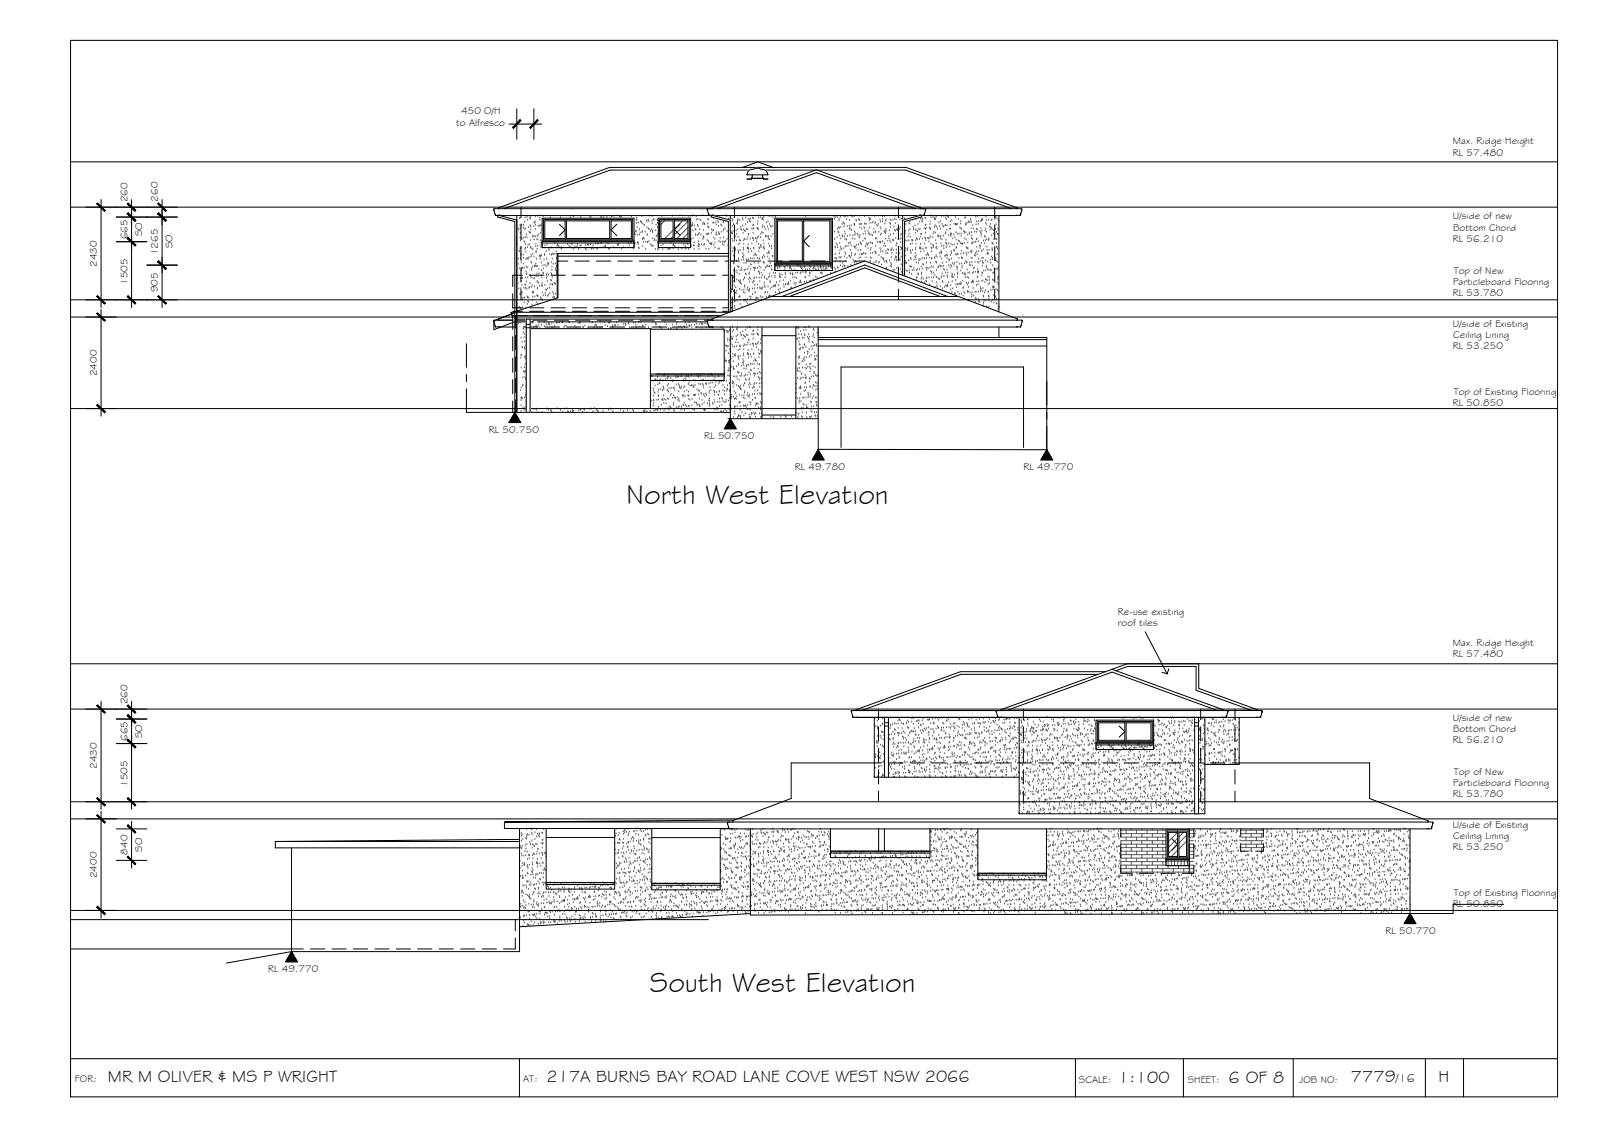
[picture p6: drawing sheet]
<svg xmlns="http://www.w3.org/2000/svg" width="420mm" height="297mm" viewBox="0 0 420 297" stroke-linecap="round" stroke-linejoin="round" font-family="sans-serif">
<defs><g id="words">
<g font-size="7.5">
<text x="164.2" y="132.1">North West Elevation</text>
<text x="170.4" y="260.1">South West Elevation</text>
</g>
<g font-size="4.5">
<text x="28.3" y="283.6">MR M OLIVER &amp; MS P WRIGHT</text>
<text x="143.3" y="283.6">217A BURNS BAY ROAD LANE COVE WEST NSW 2066</text>
<text x="293.3" y="283.9">1:100</text>
<text x="322.2" y="283.9">6 OF 8</text>
<text x="354.3" y="283.8">7779</text>
<text x="377.3" y="283.7">H</text>
</g>
<text font-size="3.2" x="366.1" y="283.8">/16</text>
<g font-size="2.6">
<text x="120.9" y="30">450 O/H</text>
<text x="119.6" y="32.9">to Alfresco</text>
<text x="381" y="40.8">RL 57.480</text>
<text x="381.1" y="37.9">Max. Ridge Height</text>
<text x="33.4" y="53.1" transform="rotate(-90 33.4 53.1)">260</text>
<text x="41.4" y="52.9" transform="rotate(-90 41.4 52.9)">260</text>
<text x="381" y="57.5">U/side of new</text>
<text x="33.4" y="62.7" transform="rotate(-90 33.4 62.7)">665</text>
<text x="37.3" y="62" transform="rotate(-90 37.3 62)">SO</text>
<text x="45.3" y="65" transform="rotate(-90 45.3 65)">SO</text>
<text x="381" y="63.4">RL 56.210</text>
<text x="381.1" y="60.5">Bottom Chord</text>
<text x="25.4" y="70" transform="rotate(-90 25.4 70)">2430</text>
<text x="41.4" y="66.9" transform="rotate(-90 41.4 66.9)">1265</text>
<text x="381.3" y="71.7">Top of New</text>
<text x="33.4" y="74.7" transform="rotate(-90 33.4 74.7)">1505</text>
<text x="41.4" y="76.6" transform="rotate(-90 41.4 76.6)">905</text>
<text x="381" y="77.6">RL 53.780</text>
<text x="381.1" y="74.6">Particleboard Flooring</text>
<text x="381" y="85.6">U/side of Existing</text>
<text x="381.2" y="88.6">Ceiling Lining</text>
<text x="381" y="91.5">RL 53.250</text>
<text x="25.4" y="98.7" transform="rotate(-90 25.4 98.7)">2400</text>
<text x="381" y="106.5">RL 50.850</text>
<text x="381.3" y="103.5">Top of Existing Flooring</text>
<text x="128.2" y="113.4">RL 50.750</text>
<text x="184.7" y="115.1">RL 50.750</text>
<text x="208.5" y="123.2">RL 49.780</text>
<text x="268.4" y="123.2">RL 49.770</text>
<text x="293.2" y="161.1">Re-use existing</text>
<text x="293.2" y="164.1">roof tiles</text>
<text x="381" y="172.2">RL 57.480</text>
<text x="381.1" y="169.3">Max. Ridge Height</text>
<text x="33.4" y="184.7" transform="rotate(-90 33.4 184.7)">260</text>
<text x="381" y="189">U/side of new</text>
<text x="381.1" y="191.9">Bottom Chord</text>
<text x="33.4" y="194.3" transform="rotate(-90 33.4 194.3)">665</text>
<text x="37.3" y="193.5" transform="rotate(-90 37.3 193.5)">SO</text>
<text x="381" y="194.9">RL 56.210</text>
<text x="25.4" y="201.6" transform="rotate(-90 25.4 201.6)">2430</text>
<text x="381.3" y="203.2">Top of New</text>
<text x="33.4" y="206.3" transform="rotate(-90 33.4 206.3)">1505</text>
<text x="381" y="209">RL 53.780</text>
<text x="381.1" y="206.1">Particleboard Flooring</text>
<text x="381" y="217.1">U/side of Existing</text>
<text x="381.2" y="220">Ceiling Lining</text>
<text x="33.4" y="224" transform="rotate(-90 33.4 224)">840</text>
<text x="37.3" y="223.3" transform="rotate(-90 37.3 223.3)">SO</text>
<text x="381" y="222.9">RL 53.250</text>
<text x="25.4" y="230.2" transform="rotate(-90 25.4 230.2)">2400</text>
<text x="381" y="237.9">RL 50.850</text>
<text x="381.3" y="235">Top of Existing Flooring</text>
<text x="363.4" y="244.8">RL 50.770</text>
<text x="70.3" y="254.8">RL 49.770</text>
<text x="19.6" y="283.8">FOR:</text>
<text x="137.2" y="283.6">AT:</text>
<text x="283" y="283.9">SCALE:</text>
<text x="311.5" y="283.9">SHEET:</text>
<text x="340.7" y="283.9">JOB NO:</text>
</g>
</g></defs>
<!-- layer: MASK -->
<g fill="#fff" stroke="#fff" stroke-width=".26">
<path d="M197.1 44.4h.3z"/>
<path d="M130.5 56.5h.5l-.5 .4zM130.5 56.9h2l-1.5-.4z"/>
<path d="M130.5 56.9h2l1.1 .8zM132.5 56.9l1.1 .8h1.9z"/>
<path d="M133.6 57.7h1.9l-.5 .4zM135 58.1h.5v-.4z"/>
<path d="M135 58.1h.5l-.5 50zM135.5 58.1l-.5 50h.5z"/>
<path d="M241.2 56.5l.5 .4v-.4zM239.8 56.9l1.4-.4 .5 .4z"/>
<path d="M238.7 57.7l3-.8h-1.9zM236.7 57.7l3.1-.8-1.1 .8z"/>
<path d="M236.7 57.7l.5 .4 1.5-.4zM236.7 57.7l.5 .4h-.5z"/>
<path d="M236.7 58.1l.5 14.1v-14.1zM236.7 58.1l.5 14.1h-.5z"/>
<path d="M232 188.1l1 15.7v-15.7zM232 188.1l1 15.7h-1z"/>
<path d="M313.3 188.1l1 25.3v-25.3zM313.3 188.1l1 25.3h-1z"/>
<path d="M198.1 44.1l1.3 .2zM197.9 44.3l.2-.2 1.3 .2z"/>
<path d="M197.9 44.3l1.8 .1zM197.6 44.4h2.1z"/>
<path d="M197.6 44.4h2.4zM197.3 44.4h2.7z"/>
<path d="M197.3 44.4h2.7zM197.3 44.4h2.6z"/>
<path d="M200 44.4h.2zM199.9 44.4h.3z"/>
<path d="M197.4 44.4h2.5zM197.4 44.4h2.5z"/>
<path d="M197.1 44.4h.3zM197.1 44.4h.3z"/>
<path d="M199.9 44.4h.4zM199.8 44.4h.5z"/>
<path d="M197.4 44.4h2.5zM197.4 44.4h2.4z"/>
<path d="M197.1 44.4h.4zM197 44.4h.5z"/>
<path d="M199.8 44.4l.6 .1zM199.7 44.5h.7z"/>
<path d="M197.5 44.4h2.3zM197.5 44.4l2.2 .1z"/>
<path d="M197 44.4l.6 .1zM196.9 44.5h.7z"/>
<path d="M199.7 44.5h.8zM199.7 44.5h.8z"/>
<path d="M199.7 44.5h.8zM199.7 44.5h.8z"/>
<path d="M197.6 44.5h2.1zM197.6 44.5h2.1z"/>
<path d="M196.9 44.5h.7zM196.9 44.5h.7z"/>
<path d="M199.7 44.5h.9zM199.5 44.5h1.1z"/>
<path d="M197.6 44.5h2.1zM197.6 44.5h1.9z"/>
<path d="M196.9 44.5h.8zM196.7 44.5h1z"/>
<path d="M196.7 44.5l1.1 .1zM196.7 44.5l1.1 .1z"/>
<path d="M199.5 44.5l1.1 .1zM199.5 44.5l1.1 .1z"/>
<path d="M197.7 44.5h1.8zM197.7 44.5l1.8 .1z"/>
<path d="M196.7 44.6h1.1zM196.6 44.6h1.2z"/>
<path d="M199.5 44.6l1.3 .1zM199.4 44.7h1.4z"/>
<path d="M197.8 44.6h1.7zM197.8 44.6l1.6 .1z"/>
<path d="M196.6 44.6l1.3 .1zM196.5 44.7h1.4z"/>
<path d="M196.5 44.7h1.4zM196.5 44.7h1.4z"/>
<path d="M199.4 44.7h1.4zM199.4 44.7h1.4z"/>
<path d="M197.9 44.7h1.5zM197.9 44.7h1.5z"/>
<path d="M196.5 44.7h1.4zM196.5 44.7h1.4z"/>
<path d="M199.4 44.7l1.5 .1zM199.4 44.7l1.5 .1z"/>
<path d="M197.9 44.7h1.5zM197.9 44.7l1.4 .1z"/>
<path d="M196.5 44.7l1.5 .1zM196.5 44.7l1.5 .1z"/>
<path d="M199.3 44.8h1.7zM199.3 44.8h1.7z"/>
<path d="M198 44.8h1.3zM198 44.8h1.2z"/>
<path d="M196.4 44.8h1.7zM196.3 44.8h1.8z"/>
<path d="M199.2 44.8h1.8zM199.2 44.8h1.8z"/>
<path d="M199.2 44.8l1.8 .1zM199.2 44.8l1.8 .1z"/>
<path d="M198.1 44.8h1.1zM198.1 44.8l1.1 .1z"/>
<path d="M196.3 44.8l1.8 .1zM196.3 44.8l1.8 .1z"/>
<path d="M199.2 44.9l1.9 .1-.1-.1zM199.2 44.9l1.9 .1h-1.9z"/>
<path d="M198.1 44.9l1.1 .1v-.1zM198.1 44.9l1.1 .1h-1.1z"/>
<path d="M196.3 44.9l1.8 .1v-.1zM196.3 44.9l1.8 .1h-1.9z"/>
<path d="M196.2 45h4.9zM196.2 45h4.9zM196.2 45h4.9zM196.2 45h4.9z"/>
<path d="M196.2 45l5 .2-.1-.2zM196.2 45l5 .2h-5.1zM196.1 45.2h5.1zM196.1 45.2h5.1z"/>
<path d="M196.1 45.2l5.2 .3-.1-.3zM196.1 45.2l5.2 .3h-5.3zM196 45.5h5.3zM196 45.5h5.3z"/>
<path d="M196 45.5l5.3 .2v-.2zM196 45.5l5.3 .2h-5.3z"/>
<path d="M196 45.7h5.4zM195.9 45.7h5.5z"/>
<path d="M195.9 45.7l5.5 .1zM195.9 45.7l5.5 .1z"/>
<path d="M197.3 45.8l2.7 .4v-.4zM197.3 45.8l2.7 .4h-2.7z"/>
<path d="M197.3 46.2l2.7 .1zM197.3 46.2l2.7 .1z"/>
<path d="M197.3 46.3h2.7zM197.3 46.3h2.7z"/>
<path d="M197.3 46.3l2.7 .1zM197.3 46.3l2.7 .1z"/>
<path d="M197.3 46.4h2.7zM197.3 46.4h2.7z"/>
<path d="M197.3 46.4l2.8 .1zM197.3 46.4l2.8 .1z"/>
<path d="M197.3 46.5h2.8zM197.3 46.5h2.8z"/>
<path d="M197.3 46.5h2.8zM197.3 46.5h2.8z"/>
<path d="M197.2 46.5h2.9zM197.2 46.5h2.9z"/>
<path d="M197.2 46.5l2.9 .1zM197.2 46.5l2.9 .1z"/>
<path d="M197.2 46.6h2.9zM197.2 46.6h2.9z"/>
<path d="M197.2 46.6h3zM197.1 46.6h3.1z"/>
<path d="M197.1 46.6l3.1 .2zM197.1 46.6l3.1 .2z"/>
<path d="M197.1 46.8l3.1 .1v-.1zM197.1 46.8l3.1 .1h-3.1z"/>
<path d="M186.5 56.5h.5l-.5 .4zM186.5 56.9h2l-1.5-.4z"/>
<path d="M186.5 56.9h2l1.1 .8zM188.5 56.9l1.1 .8h1.9z"/>
<path d="M189.6 57.7h1.9l-.5 .4zM191 58.1h.5v-.4z"/>
<path d="M191 58.1h.5l-.5 23.7zM191.5 58.1l-.5 23.7h.5z"/>
<path d="M138 83.7l1 24.4v-24.4zM138 83.7l1 24.4h-1z"/>
</g>
<!-- layer: SERVICES -->
<g fill="none" stroke="#000" stroke-width=".26">
<path d="M130.5 56.5v.4l4.5 1.2v50h.5v-50.4l-4.5-1.2M131 56.5h.1M186.5 56.5v.4l4.5 1.2v23.7h.5v-24.1l-4.5-1.2M187 56.5h.1M241.2 56.5h.1M241.2 56.5l-4.5 1.2v14.5h.5v-14.1l4.5-1.2v-.4M138 83.7v24.4h1v-24.4M138 85.1h1M138 85.9h1M232 188.1v15.7h1v-15.7M232 189.5h1M232 190.3h1"/>
<path d="M313.3 189.5h1M313.3 190.3h1M313.3 188.1v25.3h1v-25.3"/>
</g>
<!-- layer: NEWWORK -->
<g fill="none" stroke="#000" stroke-width=".26">
<path d="M129.5 55.1h.1M129.6 55.1l.3 1.4M129.9 56.5h1.1M129.9 56.5h.1M130.5 56.5h137.1M130.8 54.7v-.2l29.1-10.6h77.7l29.2 10.6-.1 .2M135.5 56.5v28.6M142.2 57.2h24.1v6h-24.1zM172.6 57.2h8.5v6h-8.5zM185.6 55.1l.3 1.4M185.6 55.1h.1M185.6 54.7l-.1 .1 .1 .3"/>
<path d="M186 56.5h1M186 56.5h.1M186.8 54.7v-.2l27.3-10 27.4 10-.1 .2M188.2 54.7l25.9-9.4 26 9.4M191.5 56.5v25.3M194.8 43.9l4-1.5 3.9 1.5M197.1 46.8h3.1M197.1 46.8v.1M197.3 45.8l-.2 1.1h-1.2h1.2v-.1h3.1v.1h1.2h-1.2l-.2-1.1M199.1 44.1l.9 .3M199.2 44.1l-1.3 .2a1.75 1.75 0 0 0-1.9 1.1v.3M200 44.4a1.45 1.45 0 0 1 1.4 1.4h-5.5l.1-.1"/>
<path d="M203.2 57.2h15.1v12h-15.1zM214 44.6h-54l-27.8 10.1M214.3 44.6h23.2l27.8 10.1M236.7 56.5v15.7M241.2 56.5h1.1M242.3 56.5h.1M242.6 54.7l.2 .2-.5 1.6M262 56.5v25.3M267.6 56.5h.1M267.7 56.1h.1M267.7 56.1l-.1 .4M267.9 54.7l.1 .2-.3 1.2"/>
<path d="M267.9 54.7h-138.3l-.1 .1v.3M142.2 63.2h24.1v1.7h-24.1zM142.2 63.7h24.1M146.3 66.5v11.6l-10.8 3.5v.3M146.3 67.2h44.7M172.6 63.2h8.5v1.7h-8.5zM172.6 63.7h8.5M191 66.5h-44.9v11.6M203.2 69.2h15.1v1.7h-15.1zM203.2 69.7h15.1M135 82l-5.5 2.1v2.3l5.5-2.1M135.3 82.8v.9h51.4"/>
<path d="M135.5 84.4h4.5M138 84.6v23.2M139 84.6v23.2M141 84.4h44.6M191.4 81.9h-57.4l.4 .9h52.3M288 176.8h-36l-26 9.5M289.9 176.1h-38l-27.4 10 .1 .2M291.7 175.5l29.1 10.6-.1 .2M292.7 175.8l3-1.1h18v6.3l14.6 5.3M223.3 186.7v-.4h107.6l.1 .4M223.3 186.7l.4 1.4M223.3 186.7h.1"/>
<path d="M223.4 186.7h.1M223.7 188.1h.1M224.6 188l-.9 .1M224.6 188l106 .1M229.3 188.1v15.7h38M261.3 186.5l.1 .2M261.3 186.7l.3 .9M261.4 186.7h.1M261.4 186.3l-.2 .2M261.6 187.7l.1 .4M261.6 187.6v.1M261.7 188.1h1.1"/>
<path d="M261.7 188.1h.1M262.6 186.3l-.1-.2 33.1-12.1h18.8v6.5l15.4 5.6-.1 .2M264 186.3l27.7-10.1 27.6 10.1M267.3 188.1v25.3h48.7v-25.3M287.5 194.8h15.1v1.7h-15.1zM287.5 188.8h15.1v6h-15.1zM287.5 195.3h15.1M320.5 188.1h1.1M321.6 188.1h.1M321.9 186.3l.1 .4M322 186.7h.1M322 186.7l-.4 1.4"/>
<path d="M325 188.1v12.3h-9M330.6 188.1h.1M330.9 186.7h.1M331 186.7h.1M331 186.7l-.4 1.4M305.8 217.5h6.1v7.7h-6.1zM305.8 225.2h6.1v1.7h-6.1zM305.8 225.7h6.1"/>
</g>
<!-- layer: HATCH -->
<g fill="none" stroke="#545454" stroke-width=".26">
<path d="M135.7 58h.1M136.3 57.2h.1M136.3 57.3h.1M136.4 59.2h.1M136.4 59.9h.1M136.7 59h.1M136.8 59.1h.1M137.3 59h.1M137.3 59.8h.1M137.6 58.3h.1M137.7 57.1h.1M137.7 59.9h.1"/>
<path d="M138.2 56.6h.1M138.2 57.1h.1M138.4 57.8h.1M138.6 59.6h.1M139 57.2h.1M139.1 59.2h.1M139.1 57.5h.1M139.1 57h.1M139.2 59.6h.1M140 59.5h.1M140.1 58.4h.1M140.2 58.5h.1"/>
<path d="M140.4 58.2h.1M140.4 59h.1M140.4 56.8h.1M141 56.7h.1M141.1 59.4h.1M141.4 59.3h.1M141.6 57.7h.1M141.6 57.2h.1M141.7 59.2h.1M141.8 56.6h.1M141.9 59.2h.1M142.4 56.9h.1"/>
<path d="M144.3 57.1h.1M147 57.1h.1M149.6 57.1h.1M150.2 56.6h.1M150.4 56.8h.1M152.3 57h.1M154.7 57h.1M155 57h.1M157.6 57h.1M157.8 57.1h.1M158.3 57h.1M159.2 56.9h.1"/>
<path d="M160.3 56.9h.1M160.5 56.8h.1M161.1 56.7h.1M161.9 56.6h.1M162.5 56.8h.1M162.7 57h.1M163 56.8h.1M165.6 56.8h.1M166.9 57.7h.1M166.9 58.5h.1M166.9 57.2h.1M167 57.8h.1"/>
<path d="M167.1 59.7h.1M167.5 58.5h.1M168 58.1h.1M168.2 58.3h.1M168.3 58.4h.1M168.3 56.8h.1M168.4 58.7h.1M168.9 59h.1M169 59.1h.1M169.6 57.8h.1M169.7 59.7h.1M169.7 58.2h.1"/>
<path d="M170 57.7h.1M170.2 58.1h.1M170.4 56.6h.1M171 56.7h.1M171 58h.1M171.1 58.7h.1M171.4 57.5h.1M171.5 57.7h.1M172 59h.1M172.4 57.7h.1M172.4 57.8h.1M172.4 59.6h.1"/>
<path d="M172.4 58.5h.1M173.6 56.7h.1M174.3 57.9l-1 1M176.3 56.6h.1M178.3 56.6h.1M179 56.6h.1M179 57.9l-2.1 2.1M180.4 58l-3.5 3.6M180.4 59.6l-2.9 2.9M180.6 56.7h.1M181.1 56.7h.1M181.3 59.3h.1"/>
<path d="M181.6 59.2h.1M181.6 59h.1M181.6 56.6h.1M181.7 58.6h.1M182 56.6h.1M182.1 59.2h.1M182.6 56.8h.1M182.7 57.7h.1M182.9 59.1h.1M183 57.5h.1M183.1 59.5h.1M183.6 57.7h.1"/>
<path d="M183.8 57.9h.1M184.3 58.9h.1M184.3 56.5h.1M184.4 58.5h.1M184.7 58.7h.1M184.7 58.9h.1M184.8 58.8h.1M185.6 57.5h.1M185.6 58.7h.1M185.7 59.5h.1M185.7 59.6h.1M185.9 57.7h.1"/>
<path d="M185.9 59.8h.1M187 58.5h.1M187 57.1h.1M187.1 58.4h.1M187.2 57.3h.1M187.5 58.5h.1M187.9 58.9h.1M188.1 58.1h.1M188.4 57.4h.1M188.4 58.3h.1M188.4 59.4h.1M189 57.7h.1"/>
<path d="M189.1 59h.1M189.3 59.2h.1M189.7 58.5h.1M189.7 58.2h.1M190.3 58.1h.1M190.4 56.5h.1M190.6 56.7h.1M191 57.4h.1M191.5 57.5h.1M192 57.4h.1M192.1 59.3h.1M192.1 58.1h.1"/>
<path d="M192.2 57.7h.1M192.4 58.9h.1M193.2 58.6h.1M193.4 58.8h.1M193.4 58.3h.1M193.5 57.9h.1M193.5 57.6h.1M194 57.8h.1M194.3 59.6h.1M194.7 57.3h.1M194.8 59.2h.1M194.9 57.7h.1"/>
<path d="M195.5 58.9h.1M195.6 57.1h.1M196 58.3h.1M196.2 57.5h.1M196.6 58.1h.1M196.7 57.6h.1M196.8 57.4h.1M196.8 58.2h.1M197.4 57.2h.1M197.4 59.2h.1M197.6 57.3h.1M197.7 59h.1"/>
<path d="M197.7 59.9h.1M198.6 59.8h.1M198.7 60h.1M198.7 58.9h.1M198.8 58.2h.1M199 57.1h.1M199 56.6h.1M199.5 57.1h.1M199.9 57.6h.1M199.9 59.7h.1M200 57.2h.1M200 57.5h.1"/>
<path d="M200.1 59.2h.1M200.2 57.7h.1M200.3 57h.1M200.5 59.6h.1M201.1 58.5h.1M201.3 59.5h.1M201.4 58.2h.1M201.7 56.8h.1M201.9 58.9h.1M202.1 59.4h.1M202.3 56.7h.1M202.3 59.6h.1"/>
<path d="M202.7 59.3h.1M202.7 57.1h.1M203.1 56.6h.1M203.4 56.9h.1M211.2 56.7h.1M218.7 56.9h.1M218.8 57.5h.1M219.1 57.1h.1M219.2 56.7h.1M219.6 57.1h.1M220 59.6h.1M220 57.9h.1"/>
<path d="M220.1 59.9h.1M220.1 57.5h.1M220.4 57h.1M220.5 59.6h.1M220.9 58.8h.1M221.1 58.4h.1M221.3 58.6h.1M221.3 59.5h.1M221.4 56.9h.1M221.5 58.8h.1M221.8 56.8h.1M222 57.5h.1"/>
<path d="M222.2 59.4h.1M222.3 56.7h.1M222.7 59.3h.1M222.8 57.8h.1M222.8 59.8h.1M223.1 56.6h.1M223.3 59.2h.1M223.5 56.9h.1M224 56.9h.1M224.1 58.8h.1M224.1 59.1h.1M224.5 57.8h.1"/>
<path d="M224.7 58h.1M225.2 57.5h.1M225.4 57.8h.1M225.5 58.9h.1M225.5 59.7h.1M225.6 58.8h.1M226 58.9h.1M226.6 59.7h.1M226.7 56.8h.1M226.8 59.9h.1M226.8 58.8h.1M227.2 58.8h.1"/>
<path d="M227.9 57.2h.1M228 57.8h.1M228.1 57.4h.1M228.1 59.8h.1M228.2 58.6h.1M228.4 57.5h.1M228.7 58.5h.1M229 58.2h.1M229.4 56.8h.1M229.5 58.7h.1M229.6 58.4h.1M230 59.1h.1"/>
<path d="M230.2 59.3h.1M230.4 58.8h.1M230.8 57.7h.1M230.9 59.7h.1M230.9 58.2h.1M231.3 56.6h.1M231.5 58.1h.1M231.5 56.8h.1M231.5 57.5h.1M232 56.8h.1M232.1 58.7h.1M232.3 58h.1"/>
<path d="M232.4 57.6h.1M233.4 58.5h.1M233.4 57.7h.1M233.5 59.6h.1M233.5 58.8h.1M233.6 58.7h.1M233.7 57.8h.1M234.2 57.8h.1M234.4 59.5h.1M234.7 57.5h.1M234.7 56.7h.1M234.8 58.6h.1"/>
<path d="M235 57.7h.1M235.8 57h.1M236 57.7h.1M236.1 59.6h.1M236.4 57.5h.1M236.7 58.8h.1M237.2 57.3h.1M237.3 59.3h.1M237.3 58h.1M237.4 57.7h.1M237.6 58.9h.1M238.4 58.6h.1"/>
<path d="M238.6 58.8h.1M238.6 58.2h.1M238.7 57.8h.1M238.7 57.6h.1M239.3 57.8h.1M239.5 59.6h.1M239.9 57.2h.1M240 59.2h.1M240.1 57.7h.1M240.8 58.8h.1M240.8 57.1h.1M241.2 58.2h.1"/>
<path d="M241.5 57.5h.1M241.8 58h.1M241.9 57.5h.1M242 57.4h.1M242 58.2h.1M242.4 60h.1M242.6 57.2h.1M242.7 59.2h.1M242.8 57.3h.1M242.9 59h.1M242.9 59.9h.1M243.7 59.8h.1"/>
<path d="M243.9 59.9h.1M243.9 58.8h.1M244 58.2h.1M244.2 57.1h.1M244.2 56.5h.1M244.7 57h.1M245.1 57.5h.1M245.1 59.6h.1M245.2 57.2h.1M245.2 57.4h.1M245.3 59.2h.1M245.4 57.6h.1"/>
<path d="M245.5 56.9h.1M245.6 59.5h.1M246.3 58.4h.1M246.5 59.4h.1M246.6 58.1h.1M246.9 56.7h.1M247.1 58.8h.1M247.3 59.3h.1M247.4 56.7h.1M247.5 59.5h.1M247.8 59.3h.1M247.9 57.1h.1"/>
<path d="M248 59.1h.1M248.2 57.5h.1M248.3 56.6h.1M248.4 59.2h.1M248.6 56.9h.1M248.8 57h.1M249.2 59.1h.1M249.2 58.1h.1M249.6 57.8h.1M250.2 58.8h.1M250.6 57.1h.1M250.6 58.9h.1"/>
<path d="M250.7 59h.1M250.7 58.8h.1M250.9 58.9h.1M251.1 58.8h.1M251.4 57.5h.1M251.7 59.7h.1M252 58.7h.1M252 58h.1M252 60h.1M253.1 57.3h.1M253.2 57.1h.1M253.3 59h.1"/>
<path d="M253.3 58.5h.1M253.4 58.8h.1M253.9 58.5h.1M254 58.2h.1M254.2 58.3h.1M254.6 57.5h.1M254.6 58h.1M254.7 58.3h.1M254.7 60h.1M255.1 59.2h.1M255.9 57h.1M256 58.9h.1"/>
<path d="M256.1 58.2h.1M256.4 56.7h.1M256.6 58.8h.1M256.6 58.1h.1M257.2 58h.1M257.3 60h.1M257.4 58h.1M257.5 57.6h.1M257.6 57.8h.1M257.7 57.5h.1M258.5 58.6h.1M258.6 57h.1"/>
<path d="M258.7 58.9h.1M258.8 57.8h.1M259.3 57.7h.1M259.5 59.5h.1M259.7 59.7h.1M259.7 58.8h.1M260 57.9h.1M260 59.9h.1M260.1 57.6h.1M260.8 57h.1M260.9 57.5h.1M261 57.2h.1"/>
<path d="M261.2 57h.1M261.3 58.9h.1M261.5 57.5h.1M261.9 58h.1M135.5 70.6h.1M135.5 61.6h.1M135.6 65.3h.1M135.6 75.9h.1M135.6 72.7h.1M135.6 78.4h.1M135.7 77.8h.1M135.7 73.2h.1"/>
<path d="M135.7 79.8h.1M135.7 64.1h.1M135.8 72.9h.1M135.9 74.3h.1M135.9 69.3h.1M135.9 60h.1M136 67.9h.1M136.1 75.7h.1M136.1 60.3h.1M136.1 65.8h.1M136.2 70.5h.1M136.3 66h.1"/>
<path d="M136.4 77.1h.1M136.4 65.2h.1M136.4 62.4h.1M136.4 61.1h.1M136.5 73.1h.1M136.5 63.1h.1M136.5 67.8h.1M136.6 66.7h.1M136.6 77.3h.1M136.6 65.1h.1M136.6 75.7h.1M136.6 67h.1"/>
<path d="M136.7 76.8h.1M136.7 73.7h.1M136.7 69h.1M136.8 70.9h.1M136.8 72.9h.1M136.8 62.5h.1M136.9 62.8h.1M136.9 74.9h.1M136.9 70.2h.1M136.9 70.4h.1M137 76.8h.1M137 78.3h.1"/>
<path d="M137 73h.1M137 78.8h.1M137.1 70.4h.1M137.2 66.8h.1M137.3 67.7h.1M137.4 62.4h.1M137.4 69.2h.1M137.4 75.6h.1M137.4 63.4h.1M137.4 78.1h.1M137.5 70.3h.1M137.5 79.4h.1"/>
<path d="M137.5 78.2h.1M137.6 63.5h.1M137.7 60.2h.1M137.7 74.6h.1M137.7 65.4h.1M137.7 62.2h.1M137.8 65h.1M137.8 64.1h.1M137.8 75.6h.1M137.9 66.1h.1M137.9 72.9h.1M137.9 74.8h.1"/>
<path d="M137.9 68h.1M138 71.2h.1M138 70h.1M138.1 72h.1M138.1 61.6h.1M138.1 73.9h.1M138.2 75.9h.1M138.2 71.8h.1M138.2 62.3h.1M138.2 67.7h.1M138.2 77.8h.1M138.3 70.2h.1"/>
<path d="M138.3 79.8h.1M138.3 64.9h.1M138.4 78.1h.1M138.4 72.8h.1M138.4 67.9h.1M138.4 79.1h.1M138.5 64.3h.1M138.5 67.9h.1M138.6 79.2h.1M138.6 78.1h.1M138.7 67.5h.1M138.8 60.9h.1"/>
<path d="M138.8 75.6h.1M138.8 75.4h.1M138.9 64.1h.1M138.9 61h.1M139 72.2h.1M139 74.3h.1M139.1 61.1h.1M139.1 64.8h.1M139.2 63.1h.1M139.2 72.3h.1M139.2 72.7h.1M139.2 60.3h.1"/>
<path d="M139.2 65h.1M139.3 67.5h.1M139.3 68.7h.1M139.3 67h.1M139.3 75.3h.1M139.3 70.5h.1M139.4 69h.1M139.4 70.9h.1M139.5 72.9h.1M139.5 65.3h.1M139.6 74.8h.1M139.6 62.1h.1"/>
<path d="M139.6 76.8h.1M139.7 70h.1M139.7 78.7h.1M139.7 66.7h.1M139.7 65.4h.1M139.7 77.9h.1M139.7 76.6h.1M139.8 61.8h.1M139.8 76.8h.1M139.9 76.7h.1M140 62.8h.1M140 73.1h.1"/>
<path d="M140.1 67.3h.1M140.1 62.1h.1M140.2 75.2h.1M140.2 73h.1M140.2 69.9h.1M140.3 77.8h.1M140.3 69.7h.1M140.4 60.1h.1M140.5 62.1h.1M140.5 69.8h.1M140.5 64.7h.1M140.5 69.2h.1"/>
<path d="M140.6 64h.1M140.6 72.5h.1M140.6 66.2h.1M140.6 66h.1M140.7 79.4h.1M140.7 67.9h.1M140.7 69.9h.1M140.8 71.9h.1M140.8 62.8h.1M140.8 77.5h.1M140.9 73.8h.1M140.9 65.4h.1"/>
<path d="M140.9 75.8h.1M140.9 62h.1M141 75.6h.1M141 77.7h.1M141 69.8h.1M141 62.9h.1M141.1 79.7h.1M141.1 64.6h.1M141.1 74.1h.1M141.1 77.7h.1M141.1 72.5h.1M141.2 61.6h.1"/>
<path d="M141.3 74.2h.1M141.4 71.7h.1M141.4 70.6h.1M141.5 67.2h.1M141.5 75h.1M141.6 67.2h.1M141.7 67.9h.1M141.7 61.1h.1M141.8 63.1h.1M141.8 67.3h.1M141.8 78.1h.1M141.8 65h.1"/>
<path d="M141.8 78.5h.1M141.9 64.5h.1M141.9 67h.1M141.9 63.8h.1M142 72.3h.1M142 69h.1M142 67.1h.1M142 70.9h.1M142 78.6h.1M142.1 75h.1M142.1 64.1h.1M142.1 72.9h.1"/>
<path d="M142.1 60.3h.1M142.2 74.8h.1M142.2 74.3h.1M142.2 63.2h24.1v1.7h-24.1zM142.2 76.8h.1M142.3 78.8h.1M142.4 71.6h.1M142.4 69.7h.1M142.5 77.5h.1M142.5 70.5h.1M142.6 71.7h.1M142.7 68.1h.1"/>
<path d="M142.8 67h.1M142.9 74.9h.1M142.9 66.7h.1M142.9 64.5h.1M142.9 69.6h.1M143 76.8h.1M143 77.5h.1M143.2 76h.1M143.3 65.9h.1M143.3 72.2h.1M143.3 73h.1M143.3 76.2h.1"/>
<path d="M143.3 67.9h.1M143.4 69.9h.1M143.5 72.6h.1M143.5 71.8h.1M143.5 64.2h.1M143.5 73.8h.1M143.6 75.7h.1M143.7 77.7h.1M143.7 69.1h.1M143.7 69.2h.1M143.7 69.5h.1M143.8 77.4h.1"/>
<path d="M143.9 72.1h.1M143.9 69.3h.1M144 65.7h.1M144 65.4h.1M144.2 75.6h.1M144.2 66.8h.1M144.2 77h.1M144.3 74.7h.1M144.4 73.5h.1M144.5 71.7h.1M144.6 65h.1M144.6 66.9h.1"/>
<path d="M144.6 73.7h.1M144.7 72h.1M144.7 68.9h.1M144.7 66.7h.1M144.8 70.8h.1M144.8 70.1h.1M144.8 74.6h.1M144.8 72.8h.1M144.9 67.9h.1M144.9 74.7h.1M145 76.7h.1M145 78.1h.1"/>
<path d="M145 66.6h.1M145.1 69.3h.1M145.2 66.8h.1M145.2 77.2h.1M145.2 77.9h.1M145.3 74.3h.1M145.4 63.6h.1M145.4 78.1h.1M145.5 74.5h.1M145.5 66.6h.1M145.6 74.5h.1M145.7 69.2h.1"/>
<path d="M145.7 70.5h.1M145.7 77.1h.1M145.8 71h.1M145.9 66h.1M145.9 67.9h.1M146 71.2h.1M146 69.9h.1M146 66.7h.1M146.1 71.8h.1M146.1 67.6h.1M146.1 64.5h.1M146.1 73.8h.1"/>
<path d="M146.2 64.1h.1M146.4 64.5h.1M146.6 64.7h.1M147.2 65.4h.1M147.2 64.9h.1M147.4 65.1h.1M148.9 64.1h.1M149.2 64.5h.1M149.4 64.9h.1M149.8 64h.1M149.8 64.9h.1M150 64.1h.1"/>
<path d="M150.4 65.4h.1M150.8 64.7h.1M151.3 64.6h.1M151.5 64.1h.1M151.8 65.4h.1M152.2 64.5h.1M152.4 64.4h.1M153.2 63.4h.1M153.4 63.5h.1M153.5 65.4h.1M153.5 64.3h.1M153.8 65.5h.1"/>
<path d="M154.1 64.3h.1M154.2 64h.1M154.3 64.4h.1M154.9 64.2h.1M155.1 65.4h.1M155.3 65h.1M155.6 64.4h.1M155.7 65.3h.1M156.3 64h.1M156.5 65.2h.1M156.7 65.4h.1M156.8 63.9h.1"/>
<path d="M156.9 64h.1M157.6 63.8h.1M157.9 65h.1M158.4 64.9h.1M158.7 64.7h.1M158.7 64.4h.1M158.9 64.9h.1M159 63.6h.1M159.5 64h.1M159.5 63.6h.1M159.6 65.2h.1M159.9 65.4h.1"/>
<path d="M160.3 63.5h.1M160.9 64.9h.1M161.7 63.3h.1M161.9 64.4h.1M162.1 64.1h.1M162.2 63.9h.1M162.2 64.3h.1M163 65.3h.1M163.5 64.9h.1M164.9 63.9h.1M165 64.4h.1M165.4 63.5h.1"/>
<path d="M165.6 63.7h.1M166.2 65.3h.1M166.3 64.8h.1M166.4 64.1h.1M166.5 61.2h.1M166.5 61.5h.1M166.6 63.9h.1M166.7 60.6h.1M166.8 60.8h.1M167.2 61.7h.1M167.2 63.6h.1M167.4 64.1h.1"/>
<path d="M167.4 63.7h.1M167.4 65h.1M167.6 65.2h.1M167.7 60.2h.1M167.7 61.6h.1M167.9 61h.1M168.4 61h.1M168.5 60.7h.1M168.5 62.8h.1M168.5 62.6h.1M168.6 64.6h.1M168.7 62.5h.1"/>
<path d="M168.8 63.6h.1M168.9 62.7h.1M169.2 60.9h.1M169.3 63.5h.1M169.3 65.3h.1M169.7 61.5h.1M169.8 61.7h.1M169.8 63.5h.1M169.8 63.6h.1M170.1 60h.1M170.2 63.4h.1M170.2 60.2h.1"/>
<path d="M170.5 64.1h.1M170.6 60.7h.1M170.8 64.4h.1M170.9 60.2h.1M171 64.6h.1M171.1 60.6h.1M171.1 61h.1M171.2 62.6h.1M171.2 64.6h.1M171.5 63.2h.1M171.7 62.8h.1M171.9 65.4h.1"/>
<path d="M172 60.5h.1M172.1 63.1h.1M172.1 61.9h.1M172.3 62.1h.1M172.5 61.6h.1M172.5 65.3h.1M172.6 63.6h.1M172.6 65.5h.1M172.6 63.2h8.5v1.7h-8.5zM173.4 64.5h.1M173.8 65.5h.1M173.9 64.2h.1"/>
<path d="M175.2 65.3h.1M175.3 65.5h.1M175.7 65.3h.1M175.8 65.3h.1M175.8 63.6h.1M176.5 64.5h.1M176.5 60.4l-2.1 2.1M176.5 61.9l-.5 .6M176.6 65.2h.1M176.7 64.1h.1M176.9 64.5h.1M177 64.7h.1"/>
<path d="M177.9 65.5h.1M178 65h.1M178.8 65.3h.1M179.3 64.1h.1M179.7 65.2h.1M179.7 64.5h.1M179.9 64.9h.1M179.9 65.3h.1M180.2 64h.1M180.4 64.1h.1M180.4 61.2l-1.3 1.3M180.6 65.4h.1"/>
<path d="M181.2 62.8h.1M181.2 62.9h.1M181.2 64.6h.1M181.7 60.5h.1M181.8 62.5h.1M181.8 64.4h.1M182 65.3h.1M182 64.4h.1M182.1 63.7h.1M182.3 60.2h.1M182.4 61.5h.1M182.5 61.8h.1"/>
<path d="M182.5 60.4h.1M183 61.7h.1M183.1 64.6h.1M183.2 61.4h.1M183.2 64h.1M183.2 63.4h.1M183.3 64.8h.1M183.3 65.4h.1M183.4 61.2h.1M183.4 64.3h.1M183.5 60.2h.1M183.8 61.6h.1"/>
<path d="M183.9 64.2h.1M184.3 62.8h.1M184.4 62.1h.1M184.5 60.4h.1M184.5 62.4h.1M184.6 62.3h.1M184.6 64.3h.1M184.8 64.1h.1M185.2 65.3h.1M185.2 61.4h.1M185.5 63.1h.1M185.5 61.5h.1"/>
<path d="M185.7 61.3h.1M185.8 61.4h.1M185.8 63.4h.1M185.9 65.4h.1M186.1 63.9h.1M186.4 64h.1M186.5 64h.1M186.6 61.2h.1M186.7 64.2h.1M186.7 63.8h.1M186.7 60.2h.1M186.8 60.6h.1"/>
<path d="M187.1 60.4h.1M187.2 62.3h.1M187.2 64.3h.1M187.5 63.7h.1M187.5 62.8h.1M187.5 65h.1M187.8 61.5h.1M187.9 61h.1M188 61.7h.1M188.3 65.3h.1M188.5 61h.1M188.5 61.4h.1"/>
<path d="M188.6 63.3h.1M188.6 65.3h.1M188.7 61.5h.1M188.9 62.5h.1M188.9 63.5h.1M189.3 60.8h.1M189.4 63.5h.1M189.5 64h.1M189.7 60.4h.1M189.8 62.4h.1M189.9 64.3h.1M189.9 60.2h.1"/>
<path d="M189.9 63.4h.1M190.1 63.6h.1M190.2 60h.1M190.3 63.4h.1M190.7 62.8h.1M190.7 60.7h.1M190.9 64.4h.1M191.5 68.2h.1M191.6 79.3h.1M191.7 64.6h.1M191.7 66.5h.1M191.7 60.7h.1"/>
<path d="M191.8 79.5h.1M191.8 68.6h.1M191.8 76.7h.1M191.9 76.5h.1M191.9 75.9h.1M191.9 61.1h.1M192 62.7h.1M192.1 61.3h.1M192.1 72.9h.1M192.1 72.4h.1M192.2 63.2h.1M192.2 65.9h.1"/>
<path d="M192.2 65.2h.1M192.2 60.7h.1M192.3 73.8h.1M192.3 67.2h.1M192.3 68.6h.1M192.3 72.6h.1M192.4 69.1h.1M192.4 76.4h.1M192.4 71.1h.1M192.4 69h.1M192.5 73h.1M192.5 69.1h.1"/>
<path d="M192.6 75h.1M192.6 77h.1M192.6 79.2h.1M192.6 63.2h.1M192.7 65.5h.1M192.7 78.9h.1M192.7 71.1h.1M192.8 79h.1M192.8 65.2h.1M192.9 65.7h.1M192.9 76.8h.1M193 75.4h.1"/>
<path d="M193 62.1h.1M193.1 60.6h.1M193.1 77h.1M193.2 68.4h.1M193.2 63.2h.1M193.2 73.4h.1M193.2 76.3h.1M193.2 61.4h.1M193.3 71h.1M193.3 78.9h.1M193.3 71.6h.1M193.4 69.9h.1"/>
<path d="M193.5 60.2h.1M193.6 62.2h.1M193.6 65.7h.1M193.6 64.1h.1M193.6 70.1h.1M193.7 73.6h.1M193.7 67.8h.1M193.7 66.1h.1M193.7 68.1h.1M193.7 66.5h.1M193.8 78h.1M193.8 70h.1"/>
<path d="M193.9 72h.1M193.9 73.9h.1M194 63h.1M194 77.8h.1M194 75.9h.1M194 63.1h.1M194 64h.1M194.1 77.8h.1M194.1 70.9h.1M194.1 79.8h.1M194.1 65.7h.1M194.1 78.8h.1"/>
<path d="M194.1 74.2h.1M194.2 63.2h.1M194.2 73.6h.1M194.2 74.3h.1M194.4 60.1h.1M194.4 74.5h.1M194.4 60.4h.1M194.5 70.3h.1M194.5 70.9h.1M194.5 68.3h.1M194.6 76.1h.1M194.8 67.5h.1"/>
<path d="M194.8 66.5h.1M194.9 61.2h.1M194.9 63.1h.1M194.9 67.6h.1M195 65.6h.1M195 60.3h.1M195 76.7h.1M195 65.1h.1M195 78.7h.1M195 73.4h.1M195.1 67h.1M195.1 68.2h.1"/>
<path d="M195.1 64h.1M195.1 69h.1M195.1 76.1h.1M195.2 78.9h.1M195.2 71h.1M195.2 62.7h.1M195.2 72.9h.1M195.3 72.9h.1M195.3 60.6h.1M195.3 75.3h.1M195.3 74.9h.1M195.4 76.8h.1"/>
<path d="M195.4 62.9h.1M195.4 78.8h.1M195.5 70.8h.1M195.5 60.7h.1M195.5 71.8h.1M195.5 78.6h.1M195.7 69.1h.1M195.7 72h.1M195.8 60.2h.1M195.8 79.2h.1M195.8 68.4h.1M195.9 68.1h.1"/>
<path d="M195.9 62.8h.1M195.9 76h.1M196 70.7h.1M196 65.2h.1M196.1 65h.1M196.1 79.7h.1M196.1 78.6h.1M196.1 60.3h.1M196.1 75.4h.1M196.2 62.2h.1M196.2 64.2h.1M196.2 65.1h.1"/>
<path d="M196.3 66.1h.1M196.3 76.2h.1M196.3 65.4h.1M196.3 68.1h.1M196.3 61.5h.1M196.4 61.4h.1M196.4 73.3h.1M196.4 70h.1M196.5 72h.1M196.5 76.4h.1M196.5 71.6h.1M196.5 73.9h.1"/>
<path d="M196.6 75.9h.1M196.6 72.8h.1M196.7 77.9h.1M196.7 79.8h.1M196.8 62.7h.1M196.8 70.6h.1M196.8 67.8h.1M196.8 69.4h.1M196.9 65.3h.1M196.9 78.5h.1M196.9 73.2h.1M196.9 77.9h.1"/>
<path d="M197 69.5h.1M197.1 65.9h.1M197.2 60h.1M197.2 64h.1M197.3 67.9h.1M197.3 74.2h.1M197.3 75.8h.1M197.4 62.5h.1M197.4 77.2h.1M197.5 61.1h.1M197.5 60.1h.1M197.6 62.6h.1"/>
<path d="M197.6 63.1h.1M197.6 73.8h.1M197.6 65.1h.1M197.6 70.3h.1M197.7 65.2h.1M197.7 67h.1M197.7 73.1h.1M197.8 69h.1M197.8 67.8h.1M197.8 73.9h.1M197.9 70.9h.1M197.9 75.7h.1"/>
<path d="M197.9 70.3h.1M197.9 72.9h.1M198 74.9h.1M198 66.5h.1M198 76.8h.1M198.1 78.8h.1M198.1 62.5h.1M198.1 76.7h.1M198.1 66.9h.1M198.2 70.4h.1M198.3 78.3h.1M198.3 62.7h.1"/>
<path d="M198.3 67h.1M198.4 78.1h.1M198.4 63.5h.1M198.5 72.9h.1M198.6 78.3h.1M198.6 67.7h.1M198.7 62.5h.1M198.7 74.7h.1M198.7 75.6h.1M198.7 70.3h.1M198.8 78.2h.1M198.8 60.1h.1"/>
<path d="M198.8 69.1h.1M198.9 60.1h.1M198.9 62.1h.1M198.9 71.3h.1M199 64.1h.1M199 66h.1M199.1 65h.1M199.1 68h.1M199.1 71.4h.1M199.1 69.9h.1M199.1 72.9h.1M199.2 65.2h.1"/>
<path d="M199.2 71.9h.1M199.2 67.8h.1M199.3 73.8h.1M199.3 75.4h.1M199.4 75.8h.1M199.4 77.8h.1M199.5 64.4h.1M199.5 62.3h.1M199.5 70.2h.1M199.5 61.4h.1M199.6 65h.1M199.6 78.1h.1"/>
<path d="M199.6 64.6h.1M199.7 71.6h.1M199.7 72.8h.1M199.7 75.7h.1M199.8 61h.1M199.9 75.8h.1M200 67.5h.1M200 67.8h.1M200 72.2h.1M200.1 75.4h.1M200.1 77.9h.1M200.1 61.2h.1"/>
<path d="M200.2 63.1h.1M200.2 68.8h.1M200.2 65.1h.1M200.3 67h.1M200.4 69h.1M200.4 64h.1M200.4 64.8h.1M200.4 68.9h.1M200.4 70.9h.1M200.5 74.1h.1M200.5 72.9h.1M200.5 72.7h.1"/>
<path d="M200.5 67.5h.1M200.5 65.4h.1M200.6 74.9h.1M200.6 75.3h.1M200.6 76.8h.1M200.7 60.1h.1M200.8 76.6h.1M200.8 61.9h.1M200.8 70.3h.1M200.9 62.2h.1M200.9 70h.1M200.9 62.1h.1"/>
<path d="M201 77.9h.1M201 73.2h.1M201.2 66.5h.1M201.2 73.3h.1M201.3 76.7h.1M201.3 69.8h.1M201.3 67.4h.1M201.4 62.1h.1M201.4 75.2h.1M201.5 70h.1M201.5 60.1h.1M201.5 62.7h.1"/>
<path d="M201.5 77.8h.1M201.5 66.3h.1M201.6 62.1h.1M201.6 64h.1M201.6 72.8h.1M201.7 66h.1M201.7 66.5h.1M201.7 67.9h.1M201.8 77.6h.1M201.8 64.7h.1M201.8 69.9h.1M201.8 62.9h.1"/>
<path d="M201.9 71.9h.1M201.9 72.6h.1M201.9 73.8h.1M202 77.7h.1M202 75.8h.1M202 69.1h.1M202.1 77.7h.1M202.1 74.1h.1M202.2 62h.1M202.3 69.9h.1M202.3 64.6h.1M202.3 70.7h.1"/>
<path d="M202.3 65.2h.1M202.4 72.5h.1M202.4 75.4h.1M202.5 70.8h.1M202.6 67.3h.1M202.7 61.4h.1M202.7 67.2h.1M202.8 75h.1M202.8 71.6h.1M203.1 75.1h.1M203.2 70.9h.1M203.2 72.4h.1"/>
<path d="M203.2 69.2h15.1v1.7h-15.1zM203.2 72.8h.1M203.3 75.2h.1M203.3 74.8h.1M203.3 75h.1M203.4 76.7h.1M203.4 71.7h.1M203.7 74.1h.1M203.7 69.7h.1M203.9 70.5h.1M204 70.3h.1M204.2 74.9h.1"/>
<path d="M204.2 76.1h.1M204.2 69.6h.1M204.4 72.6h.1M204.4 69.9h.1M204.5 76.7h.1M204.5 71.9h.1M204.5 70.2h.1M204.5 73.8h.1M204.6 72.8h.1M204.6 75.8h.1M204.6 72.2h.1M204.8 72.8h.1"/>
<path d="M205 69.5h.1M205.1 72.1h.1M205.5 73.6h.1M205.5 74.7h.1M205.6 75.4h.1M205.7 70.1h.1M205.9 70.8h.1M205.9 70.3h.1M205.9 72.8h.1M206 72h.1M206 74.7h.1M206 71.6h.1"/>
<path d="M206.1 74.6h.1M206.4 69.6h.1M206.5 74.5h.1M206.7 74.7h.1M206.8 71.1h.1M206.8 74.1h.1M206.9 74.5h.1M207.1 70.5h.1M207.1 70.3h.1M207.2 69.8h.1M207.2 71.8h.1M207.3 70.1h.1"/>
<path d="M207.3 73.7h.1M207.3 71.8h.1M207.4 75.7h.1M207.5 70.5h.1M207.5 75.5h.1M207.7 70.7h.1M207.8 72h.1M207.9 71.8h.1M207.9 72.8h.1M208 72.2h.1M208.3 74.3h.1M208.4 70.8h.1"/>
<path d="M208.5 72.8h.1M208.6 74.8h.1M208.7 71.6h.1M208.8 74.3h.1M208.9 73h.1M209.1 69.5h.1M209.2 71.6h.1M209.3 69.7h.1M209.6 74.2h.1M209.8 69.8h.1M209.9 71.7h.1M209.9 73.9h.1"/>
<path d="M209.9 70.1h.1M209.9 73.7h.1M210 74.1h.1M210.1 71.5h.1M210.2 70.5h.1M210.3 70.5h.1M210.3 70.3h.1M210.5 70.9h.1M210.6 71.4h.1M210.8 69.9h.1M211 74h.1M211 70.1h.1"/>
<path d="M211.1 72.8h.1M211.2 71.4h.1M211.2 70.7h.1M211.3 72.7h.1M211.4 71.6h.1M211.4 71.3h.1M211.5 73.9h.1M211.8 70.7h.1M212.2 72.4h.1M212.3 71.6h.1M212.4 73.8h.1M212.4 70.6h.1"/>
<path d="M212.4 69.8h.1M212.5 71.7h.1M212.5 70.1h.1M212.5 73.7h.1M212.8 71.1h.1M213.2 70.5h.1M213.3 73.3h.1M213.3 71h.1M213.5 70.5h.1M213.5 70.3h.1M213.6 69.9h.1M213.9 70.7h.1"/>
<path d="M213.9 72.7h.1M214.2 70.9h.1M214.2 69.4h.1M214.3 72.8h.1M214.4 69.5h.1M214.6 70.8h.1M214.6 70.4h.1M214.8 71h.1M215.1 70.3h.1M215.2 69.7h.1M215.2 71.6h.1M215.3 70h.1"/>
<path d="M215.3 70.4h.1M215.5 71.6h.1M215.5 70.8h.1M215.6 71.8h.1M215.9 70.2h.1M216.1 70.7h.1M216.5 70.7h.1M216.6 70.4h.1M216.6 70.3h.1M216.9 70.6h.1M217.3 70h.1M217.8 69.7h.1"/>
<path d="M217.9 69.9h.1M217.9 71.6h.1M217.9 70h.1M218 70.3h.1M218.2 70.4h.1M218.3 70.4h.1M218.8 70.3h.1M218.9 60.8h.1M218.9 62.8h.1M219 67.7h.1M219 64.7h.1M219 71.2h.1"/>
<path d="M219.1 66.7h.1M219.1 68.7h.1M219.1 65h.1M219.2 70.6h.1M219.3 67.8h.1M219.3 63.9h.1M219.5 67.9h.1M219.5 62.3h.1M219.6 64.3h.1M219.6 70.2h.1M219.7 65h.1M219.7 60.1h.1"/>
<path d="M219.8 70.3h.1M219.8 60.9h.1M220 61.1h.1M220.1 67.5h.1M220.2 61.8h.1M220.2 66.5h.1M220.2 63.8h.1M220.3 65.8h.1M220.3 68.7h.1M220.4 67.7h.1M220.4 69.7h.1M220.5 64.8h.1"/>
<path d="M220.5 62.6h.1M220.6 65.3h.1M220.6 67.5h.1M220.8 65.4h.1M220.9 61.9h.1M220.9 62.1h.1M221 69h.1M221 70h.1M221.3 65.2h.1M221.3 69.7h.1M221.4 67.3h.1M221.5 62.1h.1"/>
<path d="M221.5 60.8h.1M221.5 69.9h.1M221.5 69.8h.1M221.6 62.8h.1M221.6 66.3h.1M221.7 64.7h.1M221.7 61.4h.1M221.7 66.7h.1M221.8 68.6h.1M221.9 64.7h.1M221.9 62.8h.1M222.1 63h.1"/>
<path d="M222.1 67.7h.1M222.3 62h.1M222.4 69.8h.1M222.4 64.6h.1M222.5 63.9h.1M222.7 67.2h.1M222.8 67.2h.1M222.8 60.1h.1M222.8 67.4h.1M222.9 61.7h.1M223 63.8h.1M223 63.7h.1"/>
<path d="M223 65.7h.1M223.1 67.6h.1M223.2 69.6h.1M223.2 60.3h.1M223.2 64.5h.1M223.3 67.1h.1M223.3 66.5h.1M223.4 60.5h.1M223.7 62.6h.1M223.7 61.8h.1M223.7 68.2h.1M224 64.7h.1"/>
<path d="M224.1 60.8h.1M224.1 69h.1M224.2 67h.1M224.2 64.9h.1M224.2 62.8h.1M224.2 61.7h.1M224.3 64.7h.1M224.3 61.3h.1M224.3 66.7h.1M224.4 68.6h.1M224.5 65.2h.1M224.6 64.3h.1"/>
<path d="M224.7 69.1h.1M224.9 61.4h.1M225 61.6h.1M225.1 65.7h.1M225.1 64.2h.1M225.3 62.2h.1M225.3 67.7h.1M225.5 62.4h.1M225.5 66.8h.1M225.6 61.7h.1M225.6 63.7h.1M225.7 63.9h.1"/>
<path d="M225.7 65.6h.1M225.7 67.6h.1M226 64.1h.1M226 60.1h.1M226 66.6h.1M226.1 66.7h.1M226.2 66.8h.1M226.3 63.2h.1M226.4 61.4h.1M226.5 66.5h.1M226.8 62.6h.1M226.9 60.7h.1"/>
<path d="M226.9 66.6h.1M226.9 62.7h.1M226.9 61.4h.1M227 64.6h.1M227.1 66.6h.1M227.1 67.6h.1M227.3 63.9h.1M227.4 64.1h.1M227.5 64.3h.1M227.6 65.2h.1M227.7 60.7h.1M227.8 61.2h.1"/>
<path d="M227.9 63.9h.1M228 61.4h.1M228.1 68.5h.1M228.2 61.7h.1M228.2 63.7h.1M228.3 65.6h.1M228.3 66.4h.1M228.3 68.7h.1M228.4 67.6h.1M228.4 65.1h.1M228.5 67.7h.1M228.7 61.6h.1"/>
<path d="M228.7 63.7h.1M228.8 66.4h.1M228.8 63.9h.1M228.9 61.8h.1M229.1 61.1h.1M229.2 60.1h.1M229.2 69h.1M229.5 66h.1M229.5 60.7h.1M229.6 62.6h.1M229.6 66.2h.1M229.6 66.3h.1"/>
<path d="M229.7 64.6h.1M229.7 61h.1M229.7 66.5h.1M229.8 68.9h.1M229.8 62.6h.1M229.8 68.5h.1M230 62.6h.1M230.1 63.6h.1M230.5 69h.1M230.5 60.9h.1M230.5 67h.1M230.6 68.8h.1"/>
<path d="M230.6 63.5h.1M230.8 63.5h.1M230.8 65.2h.1M230.9 61.6h.1M230.9 63.7h.1M231 63.6h.1M231 66.1h.1M231 65.5h.1M231.1 60.1h.1M231.1 67.5h.1M231.2 69.5h.1M231.2 61.4h.1"/>
<path d="M231.4 63.4h.1M231.5 67.9h.1M231.5 66h.1M231.6 67.7h.1M231.7 68.1h.1M231.8 64.5h.1M231.9 60.7h.1M232 68.6h.1M232 63.9h.1M232.1 61h.1M232.1 60.7h.1M232.2 62.6h.1"/>
<path d="M232.2 61.2h.1M232.3 64.6h.1M232.3 66.6h.1M232.3 60.1h.1M232.4 65.9h.1M232.4 68.5h.1M232.4 60.6h.1M232.4 70.2h.1M232.5 70.5h.1M232.5 68.5h.1M232.6 68.9h.1M232.8 63.2h.1"/>
<path d="M232.8 66.5h.1M232.8 65.4h.1M233 65.6h.1M233.1 62h.1M233.2 62.6h.1M233.2 60.5h.1M233.3 68.4h.1M233.3 63.2h.1M233.6 61.6h.1M233.6 69.8h.1M233.6 63.6h.1M233.6 69h.1"/>
<path d="M233.7 65.5h.1M233.8 67.5h.1M233.8 65.7h.1M233.8 70h.1M233.8 69.4h.1M233.9 66.4h.1M234 65.2h.1M234.2 62.9h.1M234.2 63h.1M234.2 70.9h.1M234.3 65.7h.1M234.3 61.4h.1"/>
<path d="M234.3 63.1h.1M234.6 60.3h.1M234.7 68.2h.1M234.7 70.8h.1M234.8 67.7h.1M234.9 60.6h.1M234.9 67.3h.1M234.9 62.5h.1M235 64.5h.1M235.1 66.5h.1M235.1 65.5h.1M235.1 67.5h.1"/>
<path d="M235.1 68.4h.1M235.1 60.3h.1M235.2 63.9h.1M235.2 70.4h.1M235.2 68.1h.1M235.5 60.5h.1M235.5 60.1h.1M235.5 62.9h.1M235.6 70.2h.1M235.6 70.7h.1M235.7 60.6h.1M235.7 71.7h.1"/>
<path d="M236 60.2h.1M236 66.4h.1M236 68.3h.1M236 68h.1M236.1 62.8h.1M236.2 61.6h.1M236.2 70.7h.1M236.2 63.6h.1M236.2 64.8h.1M236.3 65.5h.1M236.3 62.6h.1M236.4 67.5h.1"/>
<path d="M236.4 69.4h.1M236.4 65h.1M236.5 71.4h.1M236.5 65.4h.1M236.5 61.4h.1M236.8 68.1h.1M236.9 64.6h.1M236.9 66.5h.1M236.9 60.7h.1M237 68.6h.1M237.1 61.1h.1M237.2 62.6h.1"/>
<path d="M237.3 61.3h.1M237.3 61.2h.1M237.3 72.4h.1M237.4 63.2h.1M237.4 65.9h.1M237.5 65.2h.1M237.5 60.6h.1M237.5 67.1h.1M237.5 68.5h.1M237.6 69.1h.1M237.6 69h.1M237.6 71h.1"/>
<path d="M237.7 69h.1M237.9 63.2h.1M237.9 65.5h.1M237.9 71.1h.1M238 65.2h.1M238 65.7h.1M238.2 62.1h.1M238.3 60.5h.1M238.3 68.4h.1M238.4 63.1h.1M238.4 61.4h.1M238.4 71h.1"/>
<path d="M238.5 71.6h.1M238.6 69.9h.1M238.7 60.2h.1M238.7 62.2h.1M238.8 65.7h.1M238.8 64.1h.1M238.8 70.1h.1M238.9 67.7h.1M238.9 66.1h.1M238.9 68h.1M238.9 66.5h.1M239 70h.1"/>
<path d="M239.1 71.9h.1M239.2 63h.1M239.2 63.9h.1M239.3 70.9h.1M239.3 65.6h.1M239.4 63.2h.1M239.6 60.1h.1M239.7 60.3h.1M239.7 70.3h.1M239.7 68.2h.1M239.7 70.9h.1M240 67.4h.1"/>
<path d="M240.1 61.1h.1M240.1 66.5h.1M240.1 63.1h.1M240.1 65.5h.1M240.1 67.6h.1M240.2 65.1h.1M240.2 60.3h.1M240.2 73.4h.1M240.2 67h.1M240.2 68.1h.1M240.2 64h.1M240.3 69h.1"/>
<path d="M240.4 70.9h.1M240.4 62.6h.1M240.4 72.9h.1M240.5 60.5h.1M240.5 72.8h.1M240.6 62.8h.1M240.7 70.7h.1M240.7 60.7h.1M240.7 71.8h.1M240.9 69h.1M240.9 72h.1M241 60.1h.1"/>
<path d="M241 68.4h.1M241.1 68h.1M241.1 62.8h.1M241.2 70.6h.1M241.2 65.2h.1M241.3 64.9h.1M241.3 60.2h.1M241.3 62.2h.1M241.4 64.1h.1M241.5 65.1h.1M241.5 66.1h.1M241.5 65.4h.1"/>
<path d="M241.5 68h.1M241.6 61.5h.1M241.6 61.4h.1M241.6 70h.1M241.6 73.2h.1M241.7 72h.1M241.7 71.6h.1M241.7 73.9h.1M241.8 72.8h.1M241.9 62.7h.1M242 70.5h.1M242 67.7h.1"/>
<path d="M242 69.3h.1M242 65.3h.1M242.1 73.2h.1M242.2 69.5h.1M242.3 65.9h.1M242.4 63.9h.1M242.5 67.9h.1M242.5 74.1h.1M242.6 62.4h.1M242.7 61.1h.1M242.7 60.1h.1M242.8 62.6h.1"/>
<path d="M242.8 63.1h.1M242.8 73.7h.1M242.9 65h.1M242.9 70.3h.1M242.9 65.2h.1M242.9 67h.1M243 73.1h.1M243 69h.1M243 67.8h.1M243 73.9h.1M243 70.9h.1M243.1 72.9h.1"/>
<path d="M243.1 70.3h.1M243.2 66.5h.1M243.3 62.5h.1M243.3 66.8h.1M243.4 70.4h.1M243.5 67h.1M243.6 62.6h.1M243.6 63.4h.1M243.7 72.8h.1M243.8 67.7h.1M243.8 62.4h.1M243.9 74.7h.1"/>
<path d="M243.9 70.3h.1M244 60.1h.1M244 69h.1M244.1 62.1h.1M244.1 71.2h.1M244.2 64h.1M244.2 66h.1M244.2 65h.1M244.3 67.9h.1M244.3 71.4h.1M244.3 72.9h.1M244.4 69.9h.1"/>
<path d="M244.4 65.2h.1M244.4 71.9h.1M244.4 67.8h.1M244.5 73.8h.1M244.7 64.3h.1M244.7 62.3h.1M244.7 61.4h.1M244.8 70.2h.1M244.8 64.9h.1M244.8 64.5h.1M244.9 72.8h.1M244.9 71.6h.1"/>
<path d="M244.9 60.9h.1M245.2 67.7h.1M245.2 72.2h.1M245.2 67.5h.1M245.3 75.4h.1M245.3 61.1h.1M245.4 63.1h.1M245.4 68.7h.1M245.5 65h.1M245.5 67h.1M245.6 63.9h.1M245.6 69h.1"/>
<path d="M245.6 68.9h.1M245.6 64.8h.1M245.6 70.9h.1M245.7 72.7h.1M245.7 74.1h.1M245.7 72.9h.1M245.7 67.4h.1M245.7 65.3h.1M245.8 74.8h.1M245.8 75.3h.1M245.9 60.1h.1M246 61.8h.1"/>
<path d="M246 70.3h.1M246 62.1h.1M246.1 70h.1M246.2 62h.1M246.2 73.1h.1M246.4 66.5h.1M246.4 73.3h.1M246.5 69.7h.1M246.6 67.3h.1M246.6 62.1h.1M246.6 75.2h.1M246.7 69.9h.1"/>
<path d="M246.7 60.1h.1M246.7 62.6h.1M246.7 62h.1M246.7 66.2h.1M246.8 64h.1M246.8 72.8h.1M246.9 65.9h.1M246.9 66.4h.1M247 67.9h.1M247 64.6h.1M247 69.9h.1M247 62.8h.1"/>
<path d="M247.1 72.5h.1M247.1 71.8h.1M247.1 73.8h.1M247.2 75.7h.1M247.2 69h.1M247.3 74.1h.1M247.4 61.9h.1M247.5 69.8h.1M247.5 70.6h.1M247.5 64.6h.1M247.5 65.2h.1M247.6 72.4h.1"/>
<path d="M247.7 75.4h.1M247.7 70.8h.1M247.8 67.2h.1M247.9 61.4h.1M247.9 67.1h.1M248 75h.1M248 71.6h.1M248 63.7h.1M248.1 61h.1M248.1 63h.1M248.2 64.9h.1M248.2 63.9h.1"/>
<path d="M248.2 66.9h.1M248.3 75h.1M248.3 68.8h.1M248.3 60.3h.1M248.4 64.4h.1M248.4 67.7h.1M248.4 70.8h.1M248.4 72.3h.1M248.5 72.8h.1M248.5 67.1h.1M248.5 75.2h.1M248.5 74.7h.1"/>
<path d="M248.5 74.9h.1M248.6 71.6h.1M248.7 63.9h.1M248.8 61.8h.1M248.8 68.1h.1M248.8 74.1h.1M248.9 69.7h.1M249 68.3h.1M249.1 60.1h.1M249.1 64.7h.1M249.2 70.3h.1M249.3 60.1h.1"/>
<path d="M249.3 67h.1M249.3 61.7h.1M249.4 62.1h.1M249.4 61.3h.1M249.4 76h.1M249.4 74.8h.1M249.4 69.6h.1M249.4 64h.1M249.5 66h.1M249.5 67.9h.1M249.5 66.5h.1M249.5 61.4h.1"/>
<path d="M249.6 72.6h.1M249.6 69.9h.1M249.7 71.8h.1M249.7 76.6h.1M249.7 73.8h.1M249.7 64.3h.1M249.8 72.7h.1M249.8 75.7h.1M249.8 72.2h.1M249.9 62.6h.1M249.9 69.1h.1M250 72.8h.1"/>
<path d="M250.1 65.7h.1M250.2 61.6h.1M250.2 69.5h.1M250.3 64.2h.1M250.3 72.1h.1M250.3 65.8h.1M250.4 69h.1M250.4 77h.1M250.4 62.2h.1M250.6 77.1h.1M250.7 66.8h.1M250.7 73.5h.1"/>
<path d="M250.7 65.2h.1M250.7 61h.1M250.7 74.6h.1M250.8 62.9h.1M250.8 75.4h.1M250.9 64.9h.1M250.9 70.1h.1M250.9 66.9h.1M251 68.8h.1M251 70.8h.1M251.1 61.4h.1M251.1 64.1h.1"/>
<path d="M251.1 70.2h.1M251.1 72.7h.1M251.1 72h.1M251.2 74.7h.1M251.2 66.7h.1M251.2 71.6h.1M251.2 66.6h.1M251.2 76.7h.1M251.3 74.6h.1M251.4 63.2h.1M251.5 67.7h.1M251.5 61.4h.1"/>
<path d="M251.6 69.3h.1M251.6 63.3h.1M251.7 77.2h.1M251.7 74.5h.1M251.9 74.6h.1M251.9 63.9h.1M252 71h.1M252 66.6h.1M252 74.1h.1M252.1 61.3h.1M252.1 61.9h.1M252.1 74.5h.1"/>
<path d="M252.1 69.2h.1M252.2 63.9h.1M252.2 77.1h.1M252.2 67.6h.1M252.2 65.9h.1M252.2 60.1h.1M252.3 67.8h.1M252.3 70.3h.1M252.4 69.8h.1M252.4 67.7h.1M252.4 71.7h.1M252.5 63.9h.1"/>
<path d="M252.5 73.7h.1M252.5 64.1h.1M252.5 75.6h.1M252.5 71.8h.1M252.6 77.6h.1M252.7 66.5h.1M252.7 75.4h.1M252.8 60.7h.1M252.8 76.6h.1M252.9 61.2h.1M252.9 60.8h.1M252.9 69.1h.1"/>
<path d="M253 63.8h.1M253 72h.1M253 77h.1M253 62.6h.1M253.1 71.7h.1M253.2 72.8h.1M253.2 72.1h.1M253.3 68.6h.1M253.3 61h.1M253.4 63h.1M253.4 66.4h.1M253.5 64.9h.1"/>
<path d="M253.5 74.3h.1M253.5 66.9h.1M253.5 69h.1M253.5 65.1h.1M253.6 68.8h.1M253.6 70.8h.1M253.7 72.7h.1M253.7 65.2h.1M253.8 76.4h.1M253.8 74.7h.1M253.8 63.7h.1M253.8 61.7h.1"/>
<path d="M253.8 76.7h.1M253.9 65.2h.1M253.9 78.6h.1M253.9 71.6h.1M253.9 66.4h.1M253.9 76.5h.1M254 75.3h.1M254 74.2h.1M254 73h.1M254.2 61.4h.1M254.3 61h.1M254.3 69.5h.1"/>
<path d="M254.3 68.9h.1M254.3 71.5h.1M254.4 76.8h.1M254.5 69.7h.1M254.6 66.1h.1M254.7 67.7h.1M254.7 66.2h.1M254.8 61.9h.1M254.8 61h.1M254.8 77.9h.1M254.8 63.9h.1M254.8 74.1h.1"/>
<path d="M254.8 62.6h.1M254.8 77.3h.1M254.9 68.8h.1M254.9 65.8h.1M254.9 76.7h.1M255 67.8h.1M255 69.7h.1M255 62.8h.1M255 63.9h.1M255.1 73.9h.1M255.1 71.7h.1M255.2 73.7h.1"/>
<path d="M255.2 74.1h.1M255.2 63.6h.1M255.2 75.6h.1M255.3 74h.1M255.3 77.6h.1M255.3 71.4h.1M255.4 70.5h.1M255.4 60.1h.1M255.5 70.3h.1M255.6 67h.1M255.6 60.9h.1M255.7 68.7h.1"/>
<path d="M255.7 63.5h.1M255.8 76.6h.1M255.8 67.2h.1M255.8 71.4h.1M255.8 78.3h.1M255.9 79.2h.1M255.9 66.5h.1M255.9 63.6h.1M256 76.6h.1M256 78.4h.1M256.1 60.9h.1M256.1 62.9h.1"/>
<path d="M256.1 66.1h.1M256.1 60.1h.1M256.1 74.9h.1M256.2 64.8h.1M256.2 73.9h.1M256.2 62.6h.1M256.3 66.8h.1M256.3 72.8h.1M256.3 68.7h.1M256.3 60.3h.1M256.4 71.4h.1M256.4 70.7h.1"/>
<path d="M256.5 72.7h.1M256.5 74.6h.1M256.5 63.4h.1M256.6 71.6h.1M256.6 76.6h.1M256.6 71.3h.1M256.7 78.5h.1M256.7 66h.1M256.7 68h.1M256.7 79.1h.1M256.7 69h.1M256.7 73.9h.1"/>
<path d="M256.8 79.2h.1M256.9 64.5h.1M256.9 79.3h.1M257 60.7h.1M257 65.2h.1M257.1 68.6h.1M257.1 64.7h.1M257.1 76.4h.1M257.1 75.3h.1M257.1 75.8h.1M257.2 61.1h.1M257.3 76h.1"/>
<path d="M257.4 61.9h.1M257.4 61.4h.1M257.4 63.9h.1M257.5 72.4h.1M257.5 65.8h.1M257.5 65.9h.1M257.5 60.6h.1M257.5 71.5h.1M257.5 67.8h.1M257.6 73.8h.1M257.6 69.8h.1M257.6 68.5h.1"/>
<path d="M257.7 71.7h.1M257.7 76.4h.1M257.7 68.9h.1M257.7 73.7h.1M257.8 75.6h.1M257.8 67.7h.1M257.9 77.6h.1M257.9 69.1h.1M257.9 79.5h.1M257.9 63.2h.1M258 77.9h.1M258 65.5h.1"/>
<path d="M258 71.1h.1M258.1 78.9h.1M258.2 63.9h.1M258.2 62h.1M258.2 76.8h.1M258.3 74.1h.1M258.3 60.5h.1M258.4 62.2h.1M258.4 68.4h.1M258.5 73.3h.1M258.5 63.1h.1M258.5 76.3h.1"/>
<path d="M258.5 71h.1M258.5 60.1h.1M258.6 78.9h.1M258.6 73.5h.1M258.7 70.2h.1M258.7 60.9h.1M258.7 69.9h.1M258.8 62.8h.1M258.9 64.8h.1M258.9 65.7h.1M258.9 66.8h.1M258.9 73.6h.1"/>
<path d="M259 68.7h.1M259 66.4h.1M259 70.7h.1M259 66.5h.1M259.1 72.6h.1M259.2 76.6h.1M259.2 74.6h.1M259.2 66.6h.1M259.2 76.5h.1M259.2 77.7h.1M259.3 78.5h.1M259.3 63h.1"/>
<path d="M259.4 70.9h.1M259.4 62.6h.1M259.4 65.6h.1M259.4 77.9h.1M259.4 78.8h.1M259.5 73.5h.1M259.5 72.8h.1M259.5 74.3h.1M259.7 60.3h.1M259.8 70.8h.1M259.8 68.2h.1M259.8 69h.1"/>
<path d="M259.9 76.1h.1M260 71h.1M260 79.2h.1M260.1 67.4h.1M260.1 61.8h.1M260.2 63.8h.1M260.2 65.2h.1M260.2 65.7h.1M260.2 65.5h.1M260.3 60.3h.1M260.3 67.7h.1M260.3 73.4h.1"/>
<path d="M260.3 78.7h.1M260.3 75.3h.1M260.3 63.9h.1M260.3 68.1h.1M260.4 69.7h.1M260.4 71.6h.1M260.4 76h.1M260.5 73.6h.1M260.5 64.1h.1M260.5 75.5h.1M260.5 75.2h.1M260.6 61.4h.1"/>
<path d="M260.6 77.5h.1M260.6 60.5h.1M260.7 79.5h.1M260.7 62.8h.1M260.7 71.5h.1M260.7 70.7h.1M260.7 75.4h.1M260.8 78.6h.1M260.8 71.8h.1M261 67.7h.1M261.1 60.1h.1M261.1 68.3h.1"/>
<path d="M261.1 77.9h.1M261.2 68h.1M261.2 62.8h.1M261.2 75.9h.1M261.3 70.6h.1M261.3 68.5h.1M261.3 79.6h.1M261.3 60.9h.1M261.4 78.5h.1M261.4 63.9h.1M261.4 64.9h.1M261.4 62.8h.1"/>
<path d="M261.5 64.8h.1M261.5 74.1h.1M261.5 79.8h.1M261.5 66.8h.1M261.6 68.7h.1M261.6 65.3h.1M261.6 61.4h.1M261.6 76.2h.1M261.6 70.7h.1M261.7 73.2h.1M261.7 72.6h.1M261.7 60.1h.1"/>
<path d="M261.8 74.6h.1M261.8 61.6h.1M261.8 76.6h.1M261.8 70.2h.1M261.9 72.7h.1M261.9 78.5h.1M135.7 81.1h.1M135.8 81.7h.1M136 84.8h.1M136.1 80.6h.1M136.3 80.7h.1M136.4 84.7h.1"/>
<path d="M136.6 81h.1M136.6 93.9h.1M136.6 88.6h.1M136.6 93.1h.1M136.7 96.5h.1M136.8 93.3h.1M136.9 91.1h.1M136.9 89.7h.1M137 91.2h.1M137.1 80.7h.1M137.1 99.1h.1M137.2 86.2h.1"/>
<path d="M137.2 87.2h.1M137.4 97.4h.1M137.4 86.4h.1M137.4 85.7h.1M137.4 97.5h.1M137.5 88.5h.1M137.5 87.7h.1M137.5 96.4h.1M137.5 89.6h.1M137.6 91.1h.1M137.6 91.6h.1M137.6 97.7h.1"/>
<path d="M137.7 99h.1M137.7 93.5h.1M137.7 94.1h.1M137.7 95.5h.1M137.8 97.5h.1M137.9 99.4h.1M137.9 85.8h.1M137.9 80.8h.1M138 90.6h.1M138 93.7h.1M138.1 89.8h.1M138.1 90.8h.1"/>
<path d="M138.2 99.9h.1M138.2 87.2h.1M138.4 91h.1M138.4 85.7h.1M138.4 86h.1M138.5 98.9h.1M138.5 98.5h.1M138.5 93.6h.1M138.5 96.1h.1M138.7 84.7h.1M138.7 95h.1M138.8 86.7h.1"/>
<path d="M138.8 88.6h.1M138.8 88.3h.1M138.9 92.3h.1M138.9 90.6h.1M138.9 96.2h.1M138.9 95.2h.1M139 92.6h.1M139 91.6h.1M139.5 80h.1M139.6 84.7h.1M140 85.7h.1M140.6 85.6h.1"/>
<path d="M140.6 85.5h.1M140.8 85.8h.1M141.2 85.4h.1M141.4 84.7h.1M141.6 86h.1M142 85.3h.1M142.7 84.7h.1M142.8 85.6h.1M143.4 85.1h.1M143.9 85h.1M144 85h.1M144 84.7h.1"/>
<path d="M144.2 85.2h.1M144.7 84.9h.1M144.7 86h.1M145 86h.1M145.4 85.6h.1M145.9 84.7h.1M146.1 84.7h.1M146.6 84.7h.1M146.7 84.6h.1M147.3 84.5h.1M147.5 84.6h.1M147.9 85.9h.1"/>
<path d="M148 85.6h.1M148.4 85.4h.1M149.1 84.6h.1M149.4 84.6h.1M150.8 85.5h.1M151.1 85.9h.1M151.8 84.9h.1M152 84.6h.1M152.2 84.6h.1M152.8 85.8h.1M153 86h.1M153.4 85.5h.1"/>
<path d="M154.2 85.9h.1M154.7 84.5h.1M155.4 84.6h.1M155.8 86.1h.1M156 85.5h.1M156.2 85.2h.1M156.4 85.4h.1M156.6 86h.1M157.4 84.4h.1M157.4 85.9h.1M158 85.8h.1M158.6 84.6h.1"/>
<path d="M158.8 85.4h.1M159.3 85.6h.1M159.6 84.6h.1M159.8 84.8h.1M160 84.5h.1M160.6 85.9h.1M160.7 85.6h.1M160.7 85.4h.1M161.3 85.4h.1M161.4 85.4h.1M161.7 84.6h.1M162.1 85.3h.1"/>
<path d="M163.5 85.1h.1M163.7 85.9h.1M164 85h.1M164 85.4h.1M164.1 85h.1M164.8 84.9h.1M164.9 84.6h.1M165.1 86h.1M165.3 86.1h.1M166.2 84.7h.1M166.7 84.7h.1M166.8 85.3h.1"/>
<path d="M166.9 85.9h.1M167.5 84.4h.1M167.5 84.6h.1M168 84.6h.1M168.5 85.4h.1M168.7 85.5h.1M169.4 85.3h.1M170.1 85.9h.1M170.8 86.2h.1M170.8 98.6h.1M171 98.7h.1M171 98.6h.1"/>
<path d="M171.2 84.6h.1M171.2 99.9h.1M171.8 99.8h.1M171.9 84.8h.1M171.9 99.5h.1M172 85.3h.1M172.1 85h.1M172.3 99.7h.1M172.5 99h.1M172.9 85.8h.1M173 99.9h.1M173.2 99.6h.1"/>
<path d="M173.2 85.9h.1M173.4 86.2h.1M173.9 99.9h.1M174.2 98.6h.1M174.4 84.6h.1M174.4 98.2h.1M174.5 99.4h.1M174.8 85.2h.1M175.1 99.3h.1M175.2 98.9h.1M175.3 99h.1M175.3 86.2h.1"/>
<path d="M175.9 86.1h.1M175.9 99.2h.1M176.1 86.2h.1M176.1 99.9h.1M176.3 99.9h.1M176.3 85.2h.1M176.4 85.9h.1M176.5 99.9h.1M176.7 86h.1M177.3 99.1h.1M177.3 98.6h.1M177.3 86.1h.1"/>
<path d="M177.4 85.1h.1M177.5 86.3h.1M177.6 84.6h.1M177.8 99h.1M177.9 98.8h.1M178.1 85.8h.1M178.6 85.7h.1M178.6 98.9h.1M178.7 98.4h.1M178.8 86.1h.1M179.2 99.8h.1M179.3 99.9h.1"/>
<path d="M179.4 85.6h.1M179.6 85.9h.1M179.7 99.3h.1M179.7 84.6h.1M179.9 99.5h.1M180 98.7h.1M180 85.1h.1M180.5 98.8h.1M180.5 98.6h.1M180.7 84.6h.1M180.7 85.5h.1M180.8 85.4h.1"/>
<path d="M180.9 85.7h.1M181.3 85.4h.1M181.4 98.5h.1M181.4 86h.1M181.9 99.8h.1M182.1 85.3h.1M182.5 99.9h.1M182.7 85.9h.1M182.7 98.3h.1M182.8 85h.1M183.1 98.7h.1M183.2 98.7h.1"/>
<path d="M183.2 98.9h.1M183.3 98.2h.1M183.5 85.1h.1M183.7 98.6h.1M183.9 84.6h.1M184.1 86.1h.1M184.1 85h.1M184.1 98.1h.1M184.1 99.7h.1M184.3 85.1h.1M184.5 99.8h.1M184.9 84.9h.1"/>
<path d="M185.2 85.9h.1M185.4 85h.1M185.6 99.9h.1M185.9 98.7h.1M185.9 85.9h.1M186.4 98.1h.1M186.6 98.3h.1M186.8 86h.1M186.8 98.6h.1M187.2 99.7h.1M187.5 99.1h.1M188.5 98.7h.1"/>
<path d="M188.8 99.9h.1M189 85.9h.1M189.5 85.9h.1M189.6 86.3h.1M189.9 99.6h.1M189.9 86.9h.1M190 98.6h.1M190 94.7h.1M190 97.7h.1M190.1 94.1h.1M190.3 94.8h.1M190.4 90.7h.1"/>
<path d="M190.4 92h.1M190.5 86.8h.1M190.5 99.9h.1M190.5 94.7h.1M190.6 90.8h.1M190.7 87.3h.1M190.7 90.9h.1M190.8 86.9h.1M190.9 89.4h.1M190.9 88.8h.1M190.9 98.5h.1M191 90.8h.1"/>
<path d="M191 97.3h.1M191 87.1h.1M191 92.7h.1M191.1 94.7h.1M191.1 97.3h.1M191.2 96.7h.1M191.2 95.1h.1M191.2 98.6h.1M191.3 86.7h.1M191.3 95.2h.1M191.4 94.6h.1M191.4 89.3h.1"/>
<path d="M191.5 91.7h.1M191.5 97.2h.1M191.5 93.5h.1M191.5 95.9h.1M191.5 81.8h.1M191.7 92.3h.1M191.7 94.2h.1M191.7 88.4h.1M191.8 96.3h.1M191.9 88.9h.1M192 90.4h.1M192.1 87h.1"/>
<path d="M192.1 89h.1M192.1 85.8h.1M192.2 90.9h.1M192.2 93.6h.1M192.2 92.9h.1M192.2 88.4h.1M192.3 94.9h.1M192.3 96.3h.1M192.4 96.8h.1M192.4 86.6h.1M192.4 98.8h.1M192.4 96.7h.1"/>
<path d="M192.5 96.8h.1M192.6 90.9h.1M192.7 93.3h.1M192.7 80.3h.1M192.7 98.8h.1M192.8 80.9h.1M192.8 93h.1M192.9 93.4h.1M193 89.8h.1M193.1 88.3h.1M193.2 96.2h.1M193.2 90.9h.1"/>
<path d="M193.2 89.1h.1M193.2 86.4h.1M193.3 98.8h.1M193.3 99.3h.1M193.4 86.5h.1M193.4 86h.1M193.4 97.6h.1M193.5 87.9h.1M193.6 89.9h.1M193.6 93.5h.1M193.6 91.9h.1M193.6 97.8h.1"/>
<path d="M193.7 95.5h.1M193.7 93.8h.1M193.7 95.8h.1M193.7 94.2h.1M193.8 97.7h.1M193.9 99.7h.1M194 90.8h.1M194 91.7h.1M194.1 98.7h.1M194.1 93.4h.1M194.2 90.9h.1M194.3 87.3h.1"/>
<path d="M194.4 87.9h.1M194.4 88.1h.1M194.5 98h.1M194.5 98.6h.1M194.5 96h.1M194.6 80.5h.1M194.8 95.2h.1M194.8 86.9h.1M194.8 94.2h.1M194.9 88.9h.1M194.9 90.9h.1M194.9 95.3h.1"/>
<path d="M195 93.3h.1M195 88h.1M195 92.8h.1M195.1 94.8h.1M195.1 95.9h.1M195.1 91.7h.1M195.1 96.7h.1M195.2 98.7h.1M195.2 90.4h.1M195.3 88.3h.1M195.4 90.6h.1M195.5 98.5h.1"/>
<path d="M195.5 88.4h.1M195.5 99.6h.1M195.5 86.6h.1M195.7 96.8h.1M195.7 99.7h.1M195.8 87.9h.1M195.8 96.1h.1M195.9 95.8h.1M195.9 90.5h.1M196 98.4h.1M196 92.9h.1M196 86h.1"/>
<path d="M196.1 92.7h.1M196.1 88h.1M196.2 89.9h.1M196.2 91.9h.1M196.2 92.8h.1M196.3 93.8h.1M196.3 93.1h.1M196.3 95.8h.1M196.3 89.3h.1M196.4 89.1h.1M196.4 97.7h.1M196.5 99.7h.1"/>
<path d="M196.5 99.3h.1M196.6 85.8h.1M196.8 90.4h.1M196.8 86h.1M196.8 98.3h.1M196.8 95.5h.1M196.8 97.1h.1M196.9 93h.1M197 97.2h.1M197.1 93.6h.1M197.2 87.7h.1M197.2 91.7h.1"/>
<path d="M197.3 95.6h.1M197.4 90.2h.1M197.4 86.9h.1M197.5 88.9h.1M197.5 87.9h.1M197.6 90.4h.1M197.6 90.8h.1M197.6 92.8h.1M197.6 98h.1M197.7 86.8h.1M197.7 92.9h.1M197.7 87.6h.1"/>
<path d="M197.7 94.7h.1M197.8 96.7h.1M197.8 95.5h.1M197.9 98.7h.1M197.9 98h.1M198 94.2h.1M198.1 90.2h.1M198.1 94.6h.1M198.2 98.1h.1M198.3 90.4h.1M198.3 94.7h.1M198.4 91.2h.1"/>
<path d="M198.6 87.5h.1M198.6 95.4h.1M198.7 90.2h.1M198.7 87.7h.1M198.7 98h.1M198.7 86.6h.1M198.8 85.9h.1M198.8 87.9h.1M198.8 96.8h.1M198.9 87.9h.1M198.9 89.8h.1M198.9 99h.1"/>
<path d="M199 91.8h.1M199 93.7h.1M199.1 92.7h.1M199.1 95.7h.1M199.1 99.1h.1M199.1 97.7h.1M199.2 92.9h.1M199.2 99.6h.1M199.2 95.6h.1M199.5 92.1h.1M199.5 90.1h.1M199.5 97.9h.1"/>
<path d="M199.5 89.1h.1M199.6 92.7h.1M199.6 92.3h.1M199.7 99.3h.1M199.8 88.7h.1M208.9 85.9h.1M209 89.1h.1M209 86.1h.1M209.1 88.8h.1M209.1 97.2h.1M209.1 96.7h.1M209.2 99.3h.1"/>
<path d="M209.3 97.4h.1M209.4 93.8h.1M209.4 85.7h.1M209.5 86.1h.1M209.5 95.5h.1M209.5 87.7h.1M209.6 89.7h.1M209.6 94h.1M209.6 88.7h.1M209.6 91.6h.1M209.6 90.3h.1M209.7 96.6h.1"/>
<path d="M209.7 93.6h.1M209.7 95.5h.1M209.8 97.5h.1M209.8 90.5h.1M209.9 91.7h.1M209.9 99.5h.1M209.9 86.9h.1M210 91.3h.1M210.1 99.2h.1M210.2 98.2h.1M210.2 87.8h.1M210.3 98h.1"/>
<path d="M210.4 94.7h.1M210.4 88.6h.1M210.5 96.5h.1M210.5 91.2h.1M210.6 99.1h.1M210.6 94.9h.1M210.7 94.2h.1M210.7 91.3h.1M210.8 86.7h.1M210.9 88.7h.1M210.9 85.9h.1M210.9 90.6h.1"/>
<path d="M210.9 93.8h.1M210.9 87.8h.1M211 92.6h.1M211 90.4h.1M211.1 94.5h.1M211.1 96.5h.1M211.1 88h.1M211.2 99.1h.1M211.2 98.4h.1M211.4 91.1h.1M211.4 99.3h.1M211.4 86.6h.1"/>
<path d="M211.4 85.8h.1M211.4 99h.1M211.5 93.7h.1M211.5 96.7h.1M211.5 95.7h.1M211.7 92.2h.1M211.8 88.4h.1M211.8 92.9h.1M211.9 96.3h.1M211.9 92.4h.1M212 88.8h.1M212 85.8h.1"/>
<path d="M212.1 87.7h.1M212.2 89.7h.1M212.2 89.1h.1M212.2 91.6h.1M212.2 85.7h.1M212.3 93.6h.1M212.3 99.3h.1M212.3 88.4h.1M212.4 95.5h.1M212.4 96.2h.1M212.4 97.5h.1M212.5 99.5h.1"/>
<path d="M212.5 96.6h.1M212.6 95.5h.1M212.7 96.8h.1M212.7 90.9h.1M212.8 93.2h.1M212.8 98.8h.1M213 91.6h.1M213 89.8h.1M213.2 88.3h.1M213.2 96.1h.1M213.2 89.9h.1M213.3 90.9h.1"/>
<path d="M213.3 86.3h.1M213.3 98.8h.1M213.3 87.8h.1M213.5 86.7h.1M213.5 98h.1M213.5 88.6h.1M213.6 97.6h.1M213.6 90.6h.1M213.7 92.5h.1M213.7 93.4h.1M213.7 94.5h.1M213.8 96.4h.1"/>
<path d="M213.8 94.2h.1M213.9 98.4h.1M214 94.3h.1M214.1 90.8h.1M214.2 98.7h.1M214.2 90.4h.1M214.2 93.4h.1M214.3 87.3h.1M214.5 87.4h.1M214.5 88.1h.1M214.5 86.6h.1M214.6 98.5h.1"/>
<path d="M257.9 80.2h.1M258.8 80.4h.1M259.4 80.4h.1M261.8 81.1h.1M262 80.5h.1M136.6 102.4h.1M136.6 104.4h.1M136.6 107.9h.1M136.7 105h.1M136.7 106.4h.1M136.7 101.8h.1M136.8 104.4h.1"/>
<path d="M136.9 104.4h.1M137 101.2h.1M137.1 104.6h.1M137.2 101h.1M137.2 106.9h.1M137.5 107.6h.1M137.6 104.3h.1M137.7 106.9h.1M137.8 103.8h.1M137.9 101.4h.1M138 105.4h.1M138 103.3h.1"/>
<path d="M138.1 105.3h.1M138.1 101.6h.1M138.1 107.3h.1M138.2 101.9h.1M138.4 102.1h.1M138.5 106.8h.1M138.6 101.5h.1M138.7 106.3h.1M139 106.3h.1M139 104.1h.1M139 102.5h.1M139.5 108.2h.1"/>
<path d="M140 107.3h.1M140.6 107.6h.1M140.7 107.3h.1M141 108.2h.1M142.1 108.2h.1M143.5 107.2h.1M143.8 107.6h.1M144.4 107.6h.1M144.6 107.8h.1M144.7 108.2h.1M146.1 107.1h.1M147 107.6h.1"/>
<path d="M147.5 108.1h.1M148 107.2h.1M148.7 107.2h.1M148.9 108h.1M149.1 108h.1M149.6 107.9h.1M150.1 107.6h.1M150.1 108h.1M150.4 107.8h.1M151.8 107.7h.1M152.3 107.4h.1M152.3 107.6h.1"/>
<path d="M152.7 108.1h.1M153.1 107.5h.1M153.3 107.5h.1M154.5 107.3h.1M155.1 107.2h.1M155.5 108h.1M155.9 107.1h.1M156.4 107.5h.1M156.7 107.8h.1M156.9 108h.1M158.1 107.9h.1M159.6 107.5h.1"/>
<path d="M160.1 107.2h.1M160.3 107.4h.1M160.7 107.9h.1M162.8 107.5h.1M163.5 107.9h.1M164.6 107.6h.1M166 107.5h.1M166.2 107.8h.1M168.7 107.8h.1M169 107.9h.1M169.1 107.5h.1M169.1 108h.1"/>
<path d="M169.7 107.9h.1M170.5 107.8h.1M170.6 102.4h.1M170.9 105.1h.1M171.3 101.9h.1M171.3 106.4h.1M171.4 103.8h.1M171.4 102.5h.1M171.4 105.8h.1M171.5 105h.1M171.5 105.1h.1M171.5 107.7h.1"/>
<path d="M171.6 103h.1M171.8 103.1h.1M171.8 101.2h.1M171.9 107.6h.1M172.3 107.5h.1M172.3 105h.1M172.3 107.4h.1M172.4 107.6h.1M172.5 100.9h.1M172.5 107.5h.1M172.6 102.9h.1M172.6 103.7h.1"/>
<path d="M172.6 103.9h.1M172.7 104.8h.1M172.7 106.8h.1M172.7 102.3h.1M172.9 100.5h.1M173.1 100.6h.1M173.2 107.5h.1M173.3 102.2h.1M173.5 106.2h.1M173.7 104.9h.1M173.7 104.8h.1M173.8 102.4h.1"/>
<path d="M173.8 105h.1M174 101.5h.1M174 101.8h.1M174 103.8h.1M174.1 105.7h.1M174.1 102.1h.1M174.2 107.7h.1M174.2 104.7h.1M174.6 107.3h.1M174.6 105h.1M174.7 105.8h.1M175 102.4h.1"/>
<path d="M175 101.2h.1M175 104.6h.1M175.1 107.2h.1M175.2 102.5h.1M175.3 100.8h.1M175.3 102.8h.1M175.4 104.7h.1M175.4 107.5h.1M175.5 106.7h.1M175.5 101.9h.1M175.7 106.8h.1M175.8 103.7h.1"/>
<path d="M175.9 106.9h.1M176 107.1h.1M176 101.8h.1M176 103.4h.1M176.4 104.4h.1M176.5 100.1h.1M176.6 101.8h.1M176.6 103.8h.1M176.6 106.2h.1M176.7 105.8h.1M176.7 107.7h.1M176.8 107.8h.1"/>
<path d="M176.8 101.7h.1M176.9 104.3h.1M177 102.4h.1M177 104.3h.1M177.2 104.5h.1M177.3 100.9h.1M177.4 106.9h.1M177.8 104.2h.1M177.8 105h.1M177.9 106.9h.1M177.9 100.8h.1M178 102.7h.1"/>
<path d="M178.1 104.7h.1M178.1 106.7h.1M178.1 105.3h.1M178.1 101.1h.1M178.2 101.6h.1M178.4 101.8h.1M178.5 102h.1M178.6 107.5h.1M178.7 106.8h.1M178.7 101.5h.1M179 103.7h.1M179.1 106.2h.1"/>
<path d="M179.1 104.1h.1M179.3 101.7h.1M179.3 106.4h.1M179.4 103.7h.1M179.4 105.7h.1M179.4 102.8h.1M179.5 107.6h.1M179.6 101.4h.1M179.7 104h.1M179.8 106.2h.1M180.1 106.6h.1M180.1 102.4h.1"/>
<path d="M180.2 107.2h.1M180.4 103.7h.1M180.5 103.9h.1M180.5 100.8h.1M180.6 102.8h.1M180.6 106.5h.1M180.6 103.9h.1M180.7 104.7h.1M180.7 106.7h.1M180.7 100.3h.1M180.9 101.2h.1M180.9 105h.1"/>
<path d="M181.3 101.1h.1M181.4 106.4h.1M181.5 101.1h.1M181.5 104.7h.1M181.7 101.2h.1M181.8 107.5h.1M181.9 103.7h.1M181.9 101.4h.1M182 101.7h.1M182 103.7h.1M182.1 105.6h.1M182.1 103.7h.1"/>
<path d="M182.2 107.6h.1M182.3 101h.1M182.4 103.6h.1M182.5 105.6h.1M182.7 105.8h.1M182.8 106.2h.1M182.8 102.2h.1M183 106.2h.1M183.2 103.5h.1M183.3 100.7h.1M183.3 102.4h.1M183.4 102.7h.1"/>
<path d="M183.4 106.1h.1M183.4 104.6h.1M183.5 106.6h.1M183.6 106.6h.1M183.7 100.8h.1M183.8 103.1h.1M184 103.3h.1M184.1 105h.1M184.2 106h.1M184.2 100.8h.1M184.5 101.1h.1M184.6 101.7h.1"/>
<path d="M184.6 107.5h.1M184.6 103.7h.1M184.6 103.3h.1M184.7 105.6h.1M184.7 107.6h.1M184.8 107.7h.1M184.9 104.1h.1M184.9 107.5h.1M185 100.7h.1M185.2 103.3h.1M185.2 100.6h.1M185.3 103.7h.1"/>
<path d="M185.3 100.8h.1M185.6 105.8h.1M185.9 105h.1M185.9 100.7h.1M186 103.2h.1M186 102.6h.1M186.1 104.6h.1M186.1 105.8h.1M186.1 105.2h.1M186.1 106.5h.1M186.1 106.2h.1M186.2 101.6h.1"/>
<path d="M186.4 100.5h.1M186.4 102.4h.1M186.9 105.7h.1M187 100.4h.1M187 106h.1M187.2 102.5h.1M187.3 104.9h.1M187.3 101.6h.1M187.4 103h.1M187.4 103.6h.1M187.4 102.7h.1M187.4 105.5h.1"/>
<path d="M187.5 107.5h.1M187.6 101.1h.1M187.8 100.3h.1M187.9 102.9h.1M188 106.9h.1M188.1 107.5h.1M188.2 107.1h.1M188.3 105.5h.1M188.3 103.5h.1M188.5 103.7h.1M188.5 100.7h.1M188.5 100h.1"/>
<path d="M188.6 102.6h.1M188.7 104.6h.1M188.7 102.8h.1M188.7 106.5h.1M188.7 100.2h.1M188.8 105.4h.1M189.1 107.9h.1M189.2 100.1h.1M189.2 108h.1M189.3 106.2h.1M189.3 104.5h.1M189.5 104.6h.1"/>
<path d="M189.6 101h.1M189.6 102.4h.1M189.6 105.3h.1M189.7 100h.1M189.8 107.9h.1M190 101.6h.1M190 103.5h.1M190.1 102.6h.1M190.1 105.5h.1M190.2 107.5h.1M190.4 105.4h.1M190.4 104.9h.1"/>
<path d="M190.6 107.8h.1M190.6 102.5h.1M190.6 102h.1M190.8 101.1h.1M190.8 102.1h.1M191 105.1h.1M191.2 107.5h.1M191.3 100.6h.1M191.4 102.5h.1M191.4 106.4h.1M191.4 104.5h.1M191.4 102.4h.1"/>
<path d="M191.5 106.5h.1M191.6 107h.1M191.8 107.2h.1M191.8 104.4h.1M191.9 104.2h.1M191.9 103.6h.1M192.1 100.6h.1M192.1 100.1h.1M192.3 101.5h.1M192.3 100.3h.1M192.4 109.4h.1M192.4 104.1h.1"/>
<path d="M192.5 100.7h.1M192.6 102.7h.1M192.6 104.7h.1M192.6 107h.1M192.7 108h.1M192.7 106.6h.1M192.8 108.6h.1M192.8 106.7h.1M192.9 104.5h.1M193 103.1h.1M193.1 104.7h.1M193.2 101.1h.1"/>
<path d="M193.2 104h.1M193.3 106.7h.1M193.4 109.5h.1M193.7 101.3h.1M193.7 108.9h.1M193.7 109.2h.1M193.8 105.7h.1M193.9 109.1h.1M193.9 101.7h.1M194 105.5h.1M194 103.6h.1M194.1 105.6h.1"/>
<path d="M194.1 107.5h.1M194.1 106.5h.1M194.1 101.9h.1M194.2 109.5h.1M194.2 101.3h.1M194.2 102h.1M194.3 109.1h.1M194.4 102.2h.1M194.6 103.8h.1M194.6 108.2h.1M195 104.4h.1M195 106.4h.1"/>
<path d="M195 101.2h.1M195.1 109h.1M195.1 103.8h.1M195.2 106.6h.1M195.2 100.6h.1M195.3 100.6h.1M195.3 103h.1M195.3 102.6h.1M195.4 104.6h.1M195.4 106.5h.1M195.5 108.5h.1M195.5 106.4h.1"/>
<path d="M195.8 106.9h.1M195.9 103.7h.1M196.1 107.4h.1M196.1 106.3h.1M196.1 103.1h.1M196.3 103.9h.1M196.4 101h.1M196.5 108.9h.1M196.5 104.1h.1M196.5 101.7h.1M196.6 103.6h.1M196.6 109.5h.1"/>
<path d="M196.6 100.5h.1M196.7 105.6h.1M196.7 107.5h.1M196.8 109.5h.1M196.9 106.2h.1M196.9 100.9h.1M196.9 105.7h.1M197 108.8h.1M197.1 108.3h.1M197.3 108.5h.1M197.3 101.9h.1M197.3 103.5h.1"/>
<path d="M197.4 104.9h.1M197.6 101.5h.1M197.7 100.8h.1M197.8 108.2h.1M197.8 101.6h.1M197.8 108.7h.1M197.9 103.4h.1M197.9 100.6h.1M198 102.6h.1M198 104.5h.1M198.1 106.5h.1M198.1 104.4h.1"/>
<path d="M198.1 109.3h.1M198.2 108.4h.1M198.3 106h.1M198.4 105.8h.1M198.5 100.6h.1M198.6 106h.1M198.7 102.4h.1M198.7 103.3h.1M198.8 105.9h.1M199 106.9h.1M199.1 100.6h.1M199.2 108.5h.1"/>
<path d="M199.3 101.6h.1M199.3 103.1h.1M199.4 103.5h.1M199.4 105.5h.1M199.4 106.8h.1M199.5 107.4h.1M199.5 109.4h.1M199.6 105.8h.1M199.7 100.6h.1M199.7 103.4h.1M199.7 108.4h.1M199.8 109.5h.1"/>
<path d="M202.2 109.4h.1M202.9 109.5h.1M204.8 109.4h.1M205.9 109.1h.1M206.1 109.5h.1M206.1 109.3h.1M207.5 109.3h.1M208.8 104.3h.1M208.8 108.3h.1M208.8 107.2h.1M208.8 103.1h.1M208.8 102h.1"/>
<path d="M208.9 100.7h.1M209.2 104.6h.1M209.3 109.5h.1M209.3 108.5h.1M209.5 108.7h.1M209.6 105.6h.1M209.6 101.9h.1M209.6 105.1h.1M209.7 104.5h.1M209.9 101.6h.1M209.9 101.4h.1M210 101.8h.1"/>
<path d="M210 103.4h.1M210.1 105.3h.1M210.1 107.3h.1M210.1 107.1h.1M210.2 109.2h.1M210.4 109.5h.1M210.4 108.2h.1M210.6 104.4h.1M210.6 106h.1M210.7 107h.1M210.8 104.4h.1M210.8 106.2h.1"/>
<path d="M210.9 102.6h.1M211 101.7h.1M211.1 100.6h.1M211.3 100.4h.1M211.3 102.4h.1M211.4 104.3h.1M211.4 106.3h.1M211.5 108.2h.1M211.5 106.9h.1M211.5 101.6h.1M211.6 109.5h.1M211.6 106.9h.1"/>
<path d="M211.7 107h.1M211.9 104.2h.1M211.9 103.1h.1M211.9 103.5h.1M212.1 103.7h.1M212.2 100.1h.1M212.4 101.5h.1M212.4 109.4h.1M212.4 109.5h.1M212.5 104.1h.1M212.5 101.4h.1M212.6 103.4h.1"/>
<path d="M212.7 105.3h.1M212.7 107.9h.1M212.7 107.3h.1M212.8 105.6h.1M212.8 109.3h.1M212.9 106.7h.1M212.9 108.1h.1M213 104.5h.1M213.1 101.8h.1M213.3 101h.1M213.3 104h.1M213.4 106.6h.1"/>
<path d="M213.5 101.2h.1M213.6 108.2h.1M213.7 101.3h.1M213.8 108.9h.1M213.8 109.2h.1M213.9 100.4h.1M214 104.4h.1M214 102.3h.1M214 105.4h.1M214 104.3h.1M214.1 106.2h.1M214.2 108.2h.1"/>
<path d="M214.2 105.6h.1M214.2 106.5h.1M214.3 101.3h.1M214.3 100.5h.1M214.3 102h.1M214.3 109.1h.1M229.3 190.2h.1M229.5 188.5h.1M229.6 190.6h.1M229.6 198.7h.1M229.6 198.5h.1M229.7 197.9h.1"/>
<path d="M229.9 194.8h.1M229.9 194.4h.1M230 195.8h.1M230.1 189.1h.1M230.1 190.5h.1M230.1 194.6h.1M230.2 191.1h.1M230.2 198.4h.1M230.2 191h.1M230.2 193h.1M230.3 195h.1M230.3 191h.1"/>
<path d="M230.3 196.9h.1M230.4 198.9h.1M230.5 193.1h.1M230.7 198.8h.1M230.7 197.4h.1M230.9 199h.1M230.9 190.4h.1M231 195.4h.1M231 198.3h.1M231 193h.1M231.1 193.6h.1M231.2 191.9h.1"/>
<path d="M231.4 192.1h.1M231.4 189.7h.1M231.4 195.6h.1M231.5 190h.1M231.5 188.5h.1M231.5 199.9h.1M231.6 192h.1M231.6 193.9h.1M231.7 195.9h.1M231.7 199.8h.1M231.8 197.9h.1M231.8 199.8h.1"/>
<path d="M231.8 192.9h.1M231.9 196.1h.1M232 195.5h.1M232 196.3h.1M232.2 196.5h.1M232.2 192.3h.1M232.3 190.2h.1M232.3 192.9h.1M232.4 198.1h.1M232.5 189.4h.1M232.6 188.5h.1M232.7 189.6h.1"/>
<path d="M232.7 198.7h.1M232.8 195.4h.1M232.8 189h.1M232.8 190.1h.1M232.9 191h.1M232.9 198h.1M232.9 192.9h.1M233 194.9h.1M233.1 197.3h.1M233.1 196.8h.1M233.1 194.8h.1M233.1 198.8h.1"/>
<path d="M233.2 192.7h.1M233.3 193.8h.1M233.4 191h.1M233.5 194h.1M233.6 190.4h.1M233.6 190h.1M233.7 197.9h.1M233.8 192.7h.1M233.9 197.4h.1M234.1 198.2h.1M234.1 190h.1M234.2 192h.1"/>
<path d="M234.2 195.2h.1M234.2 193.9h.1M234.3 193.6h.1M234.3 198.4h.1M234.3 195.9h.1M234.4 197.9h.1M234.4 194.8h.1M234.4 199.8h.1M234.6 192.5h.1M234.6 189.7h.1M234.6 191.3h.1M234.7 195.1h.1"/>
<path d="M234.7 199.9h.1M234.8 191.5h.1M235 189.9h.1M235.1 196.1h.1M235.1 197.7h.1M235.1 199.2h.1M235.4 195.7h.1M235.4 192.3h.1M235.5 189h.1M235.5 195h.1M235.5 190.9h.1M235.5 189.8h.1"/>
<path d="M235.6 195.9h.1M235.6 192.9h.1M235.6 197.7h.1M235.7 194.9h.1M235.7 192.3h.1M235.7 196.8h.1M235.8 188.5h.1M235.8 198.8h.1M235.9 198.6h.1M235.9 188.8h.1M236 192.4h.1M236.1 189h.1"/>
<path d="M236.2 194.8h.1M236.4 189.7h.1M236.4 196.7h.1M236.5 197.6h.1M236.5 192.3h.1M236.6 191h.1M236.7 193.2h.1M236.9 189.9h.1M236.9 193.4h.1M236.9 194.9h.1M236.9 191.9h.1M237 193.9h.1"/>
<path d="M237 189.8h.1M237.1 195.8h.1M237.1 197.4h.1M237.1 197.8h.1M237.2 199.7h.1M237.3 192.2h.1M237.4 194.8h.1M237.4 193.6h.1M237.5 197.6h.1M237.6 197.8h.1M237.8 189.7h.1M237.8 194.2h.1"/>
<path d="M237.8 189.5h.1M237.8 197.4h.1M237.9 199.9h.1M238 190.7h.1M238.1 189h.1M238.2 191h.1M238.2 190.9h.1M238.2 192.9h.1M238.2 196.1h.1M238.3 194.7h.1M238.3 194.9h.1M238.3 189.4h.1"/>
<path d="M238.3 196.8h.1M238.4 197.3h.1M238.4 198.8h.1M238.5 198.6h.1M238.6 192.3h.1M238.7 192h.1M238.8 199.9h.1M238.8 195.1h.1M239 188.5h.1M239 195.3h.1M239.1 198.6h.1M239.1 191.7h.1"/>
<path d="M239.1 189.3h.1M239.2 197.2h.1M239.2 191.9h.1M239.3 199.8h.1M239.3 188.2h.1M239.4 194.8h.1M239.5 188.4h.1M239.5 189.9h.1M239.6 199.5h.1M239.6 191.8h.1M239.6 194.5h.1M239.7 193.8h.1"/>
<path d="M239.7 195.8h.1M239.7 199.7h.1M239.8 191h.1M239.8 197.7h.1M239.8 199.7h.1M239.8 196.1h.1M240.1 191.8h.1M240.1 192.6h.1M240.1 199.7h.1M240.2 194.4h.1M240.2 197.4h.1M240.3 192.8h.1"/>
<path d="M240.4 189.2h.1M240.5 189.1h.1M240.6 197h.1M240.6 193.6h.1M240.8 188.9h.1M240.8 197h.1M240.9 190.9h.1M240.9 189.7h.1M240.9 192.8h.1M241 194.3h.1M241 194.8h.1M241 189.1h.1"/>
<path d="M241 199.9h.1M241 197.2h.1M241.1 196.7h.1M241.1 196.9h.1M241.1 198.7h.1M241.2 193.6h.1M241.4 190.1h.1M241.4 196.1h.1M241.4 191.6h.1M241.5 199.5h.1M241.6 190.3h.1M241.8 192.3h.1"/>
<path d="M241.9 188.9h.1M241.9 196.8h.1M241.9 198h.1M242 191.6h.1M242 199.4h.1M242.1 189.9h.1M242.1 188.5h.1M242.2 194.5h.1M242.2 191.9h.1M242.2 193.8h.1M242.2 198.6h.1M242.3 195.8h.1"/>
<path d="M242.3 194.7h.1M242.4 197.8h.1M242.4 194.2h.1M242.4 199.7h.1M242.5 191.1h.1M242.6 194.8h.1M242.8 191.5h.1M242.9 199.3h.1M242.9 194.1h.1M242.9 191h.1M242.9 198.9h.1M243.1 199.1h.1"/>
<path d="M243.2 188.8h.1M243.2 195.5h.1M243.3 196.7h.1M243.4 197.4h.1M243.5 192.1h.1M243.5 188.9h.1M243.6 190.8h.1M243.6 192.8h.1M243.7 192.2h.1M243.7 194.7h.1M243.7 194h.1M243.7 196.7h.1"/>
<path d="M243.8 188.7h.1M243.8 193.5h.1M243.8 188.6h.1M243.8 198.6h.1M243.8 196.6h.1M244 199.9h.1M244.1 189.7h.1M244.2 191.3h.1M244.2 199.9h.1M244.2 199.2h.1M244.2 196.4h.1M244.4 196.6h.1"/>
<path d="M244.5 193h.1M244.6 196.1h.1M244.6 188.6h.1M244.7 196.5h.1M244.7 191.2h.1M244.8 199.1h.1M244.8 189.6h.1M244.9 189.8h.1M244.9 192.2h.1M244.9 191.8h.1M245 189.7h.1M245 193.7h.1"/>
<path d="M245.1 195.7h.1M245.1 197.6h.1M245.1 193.8h.1M245.2 199.6h.1M245.3 188.5h.1M245.3 197.4h.1M245.4 198.6h.1M245.5 191.1h.1M245.6 194h.1M245.6 199h.1M245.6 193.7h.1M245.7 194.8h.1"/>
<path d="M245.7 194.1h.1M245.9 190.5h.1M246 188.4h.1M246 196.3h.1M246.1 188.9h.1M246.1 191h.1M246.2 190.8h.1M246.2 192.8h.1M246.3 194.7h.1M246.3 198.4h.1M246.3 196.7h.1M246.4 198.7h.1"/>
<path d="M246.5 193.6h.1M246.5 188.3h.1M246.5 198.5h.1M246.6 197.4h.1M246.6 196.2h.1M246.6 194.9h.1M246.9 191.5h.1M246.9 190.9h.1M246.9 193.5h.1M247 198.8h.1M247 191.6h.1M247.3 189.7h.1"/>
<path d="M247.3 188.2h.1M247.4 199.9h.1M247.4 196.1h.1M247.4 199.3h.1M247.4 190.9h.1M247.5 198.7h.1M247.5 189.8h.1M247.6 191.7h.1M247.6 195.9h.1M247.7 193.7h.1M247.7 195.7h.1M247.7 196.1h.1"/>
<path d="M247.8 197.6h.1M247.8 196h.1M247.8 199.6h.1M247.8 193.4h.1M247.9 192.4h.1M248.1 192.2h.1M248.2 189h.1M248.3 190.7h.1M248.3 198.6h.1M248.4 189.2h.1M248.4 193.4h.1M248.4 188.4h.1"/>
<path d="M248.6 198.6h.1M248.7 196.8h.1M248.8 195.9h.1M248.8 188.8h.1M248.9 190.7h.1M248.9 194.8h.1M248.9 192.7h.1M248.9 193.4h.1M249 194.6h.1M249.1 196.6h.1M249.1 193.5h.1M249.2 198.6h.1"/>
<path d="M249.2 193.2h.1M249.2 190h.1M249.3 191h.1M249.3 195.9h.1M249.6 190.6h.1M249.7 198.4h.1M249.7 197.4h.1M249.7 197.8h.1M249.9 197.9h.1M250 194.4h.1M250.1 193.5h.1M250.1 189.8h.1"/>
<path d="M250.1 195.8h.1M250.2 191.7h.1M250.2 190.5h.1M250.2 193.7h.1M250.2 198.4h.1M250.3 190.9h.1M250.3 195.7h.1M250.4 197.6h.1M250.4 189.7h.1M250.4 199.6h.1M250.5 191.1h.1M250.5 199.9h.1"/>
<path d="M250.6 193.1h.1M250.8 198.7h.1M250.9 196.1h.1M251 190.4h.1M251 195.3h.1M251.1 198.3h.1M251.1 193h.1M251.2 195.5h.1M251.2 192.2h.1M251.3 191.9h.1M251.5 188.7h.1M251.5 195.6h.1"/>
<path d="M251.6 190.7h.1M251.6 188.4h.1M251.6 192.7h.1M251.7 194.6h.1M251.7 198.6h.1M251.7 196.6h.1M251.7 188.6h.1M251.8 198.5h.1M251.8 199.7h.1M251.9 192.9h.1M252 199.8h.1M252 195.5h.1"/>
<path d="M252.1 194.8h.1M252.1 196.3h.1M252.3 192.8h.1M252.4 190.2h.1M252.4 191h.1M252.5 198.1h.1M252.5 193h.1M252.6 189.4h.1M252.9 189.7h.1M252.9 195.4h.1M252.9 197.3h.1M252.9 190.1h.1"/>
<path d="M252.9 191.7h.1M253 193.6h.1M253 198h.1M253.1 195.6h.1M253.1 197.5h.1M253.1 197.2h.1M253.2 199.5h.1M253.2 193.5h.1M253.3 197.4h.1M253.3 192.7h.1M253.4 193.8h.1M253.6 189.7h.1"/>
<path d="M253.6 190.3h.1M253.7 199.9h.1M253.7 190h.1M253.8 197.9h.1M253.8 192.6h.1M253.8 190.5h.1M254.1 196.1h.1M254.1 188.8h.1M254.2 190.7h.1M254.2 198.2h.1M254.2 192.7h.1M254.2 195.2h.1"/>
<path d="M254.3 194.6h.1M254.3 196.6h.1M254.4 192.2h.1M254.4 198.5h.1M254.4 194.7h.1M254.6 194.9h.1M254.7 192.5h.1M254.7 191.3h.1M254.8 195.1h.1M254.8 188.4h.1M254.9 198.6h.1M255.1 189.8h.1"/>
<path d="M255.2 197.7h.1M255.2 199.1h.1M255.2 194.8h.1M255.4 199.3h.1M255.5 195.7h.1M255.5 189.7h.1M255.6 191.6h.1M255.6 195h.1M255.6 191h.1M255.6 189.8h.1M255.7 193.6h.1M255.7 195.5h.1"/>
<path d="M255.7 197.6h.1M255.7 192.2h.1M255.8 197.5h.1M255.8 199.4h.1M255.9 192.4h.1M256 188.8h.1M256 192.4h.1M256 197.3h.1M256.4 193.5h.1M256.5 189.7h.1M256.5 196.6h.1M256.5 197.5h.1"/>
<path d="M256.6 192.3h.1M256.7 196.8h.1M256.7 189.7h.1M256.8 193.2h.1M256.8 188.7h.1M256.9 199.9h.1M256.9 190.6h.1M257 192.6h.1M257 194.9h.1M257 194.5h.1M257 189.7h.1M257.1 196.5h.1"/>
<path d="M257.2 198.5h.1M257.2 196.1h.1M257.2 189.9h.1M257.4 192.2h.1M257.5 194.8h.1M257.6 192.2h.1M257.6 197.6h.1M257.8 194.1h.1M257.8 189.5h.1M257.9 197.4h.1M257.9 188.4h.1M258 194.3h.1"/>
<path d="M258 198.6h.1M258.1 189.7h.1M258.1 190.7h.1M258.2 191.6h.1M258.2 193.6h.1M258.3 195.6h.1M258.3 194.7h.1M258.4 189.4h.1M258.4 197.5h.1M258.4 194.8h.1M258.5 199.5h.1M258.5 197.3h.1"/>
<path d="M258.6 198.5h.1M258.7 191h.1M258.8 198.7h.1M258.8 192h.1M258.9 199.9h.1M258.9 195.1h.1M259.1 191.6h.1M259.2 189.3h.1M259.2 197.3h.1M259.3 197.2h.1M259.3 191.8h.1M259.3 191.9h.1"/>
<path d="M259.4 199.8h.1M259.4 188.2h.1M259.5 188.6h.1M259.6 190.6h.1M259.6 193.5h.1M259.6 192.5h.1M259.7 199.5h.1M259.7 194.5h.1M259.7 196.4h.1M259.8 198.4h.1M259.9 196h.1M259.9 189.7h.1"/>
<path d="M260 199.9h.1M260.1 196.2h.1M260.1 191.8h.1M260.2 192.6h.1M260.2 199.7h.1M260.3 194.4h.1M260.4 196.1h.1M260.4 189.1h.1M260.6 189.1h.1M260.6 189.3h.1M260.7 197h.1M260.7 192.2h.1"/>
<path d="M260.9 189.6h.1M260.9 191.5h.1M261 197h.1M261 193.5h.1M261.1 195.4h.1M261.1 194.3h.1M261.1 188.4h.1M261.1 197.4h.1M261.1 189.1h.1M261.2 199.4h.1M261.2 196.9h.1M261.2 193.5h.1"/>
<path d="M261.2 198.6h.1M261.4 193.7h.1M261.5 190.1h.1M261.5 191.6h.1M261.5 194.8h.1M261.6 199.5h.1M261.9 191h.1M261.9 188.9h.1M262 197.9h.1M262 196.8h.1M262.1 191.6h.1M262.1 188.6h.1"/>
<path d="M262.1 199.4h.1M262.2 190.6h.1M262.2 198.1h.1M262.2 192.5h.1M262.3 194.5h.1M262.3 196.5h.1M262.4 197.3h.1M262.4 198.4h.1M262.5 194.1h.1M262.5 191h.1M262.7 191.2h.1M262.7 193.5h.1"/>
<path d="M262.9 191.4h.1M262.9 199.3h.1M263 194.1h.1M263 198.9h.1M263.1 189.7h.1M263.2 199.9h.1M263.3 195.4h.1M263.3 188.8h.1M263.4 196.6h.1M263.5 195.6h.1M263.5 189.5h.1M263.6 196.1h.1"/>
<path d="M263.6 192h.1M263.6 191.5h.1M263.7 193.5h.1M263.7 195.4h.1M263.8 197.4h.1M263.8 194h.1M263.8 188.6h.1M263.8 199.3h.1M263.8 188.7h.1M263.9 192.2h.1M263.9 196.6h.1M264 188.7h.1"/>
<path d="M264.1 199.8h.1M264.3 191.3h.1M264.3 188.4h.1M264.3 199.2h.1M264.4 196.4h.1M264.4 198.6h.1M264.6 192.9h.1M264.7 188.6h.1M264.7 194.8h.1M264.7 196.5h.1M264.8 191.2h.1M264.8 193.1h.1"/>
<path d="M264.8 188.5h.1M264.9 199.1h.1M264.9 189.5h.1M264.9 190.5h.1M265 192.4h.1M265 194.4h.1M265.1 191h.1M265.1 196.4h.1M265.2 198.3h.1M265.2 193.8h.1M265.4 197.4h.1M265.5 197.3h.1"/>
<path d="M265.6 197.5h.1M265.6 191.1h.1M265.7 193.9h.1M265.7 199h.1M265.7 193.7h.1M265.9 193.5h.1M265.9 190.5h.1M266.1 188.4h.1M266.1 190.6h.1M266.1 189.6h.1M266.1 196.3h.1M266.2 191.5h.1"/>
<path d="M266.2 189.7h.1M266.3 193.5h.1M266.3 195.4h.1M266.3 199.8h.1M266.4 197.4h.1M266.4 198.3h.1M266.5 199.3h.1M266.5 193.6h.1M266.6 188.3h.1M266.7 196.2h.1M266.7 194.9h.1M266.7 196.1h.1"/>
<path d="M266.9 195h.1M267 190.9h.1M267 191.4h.1M267 192.2h.1M267.1 198.8h.1M267.3 199.7h.1M267.4 196.1h.1M267.5 198.1h.1M267.5 192.3h.1M267.7 192.7h.1M267.8 188.9h.1M267.8 194.2h.1"/>
<path d="M267.8 190.9h.1M267.9 192.8h.1M267.9 189.6h.1M268 194.8h.1M268 189.3h.1M268 197.5h.1M268 196.7h.1M268 192.2h.1M268.1 198.7h.1M268.2 190.4h.1M268.4 191.3h.1M268.4 194.8h.1"/>
<path d="M268.4 197.1h.1M268.5 188.8h.1M268.6 196.8h.1M268.6 197.2h.1M268.7 189h.1M268.7 193.7h.1M268.8 192.1h.1M268.9 200h.1M269 194.7h.1M269 193h.1M269.2 191.2h.1M269.3 191.8h.1"/>
<path d="M269.3 193.7h.1M269.4 197.3h.1M269.4 195.7h.1M269.4 199.3h.1M269.5 197.6h.1M269.5 188.7h.1M269.5 198.1h.1M269.5 199.6h.1M269.5 189.8h.1M269.6 190.3h.1M269.7 188.5h.1M269.8 194.6h.1"/>
<path d="M269.8 195.5h.1M269.9 197.2h.1M269.9 194.8h.1M270.1 191.7h.1M270.2 191.9h.1M270.3 199.8h.1M270.3 191.3h.1M270.5 199h.1M270.5 190.7h.1M270.6 191h.1M270.6 198.1h.1M270.6 192.7h.1"/>
<path d="M270.7 194.7h.1M270.7 197.1h.1M270.7 199.2h.1M270.7 190.9h.1M270.7 191.8h.1M270.8 196.7h.1M270.8 195.6h.1M270.8 198.6h.1M270.8 199.7h.1M271 194.2h.1M271 189.3h.1M271.1 191.3h.1"/>
<path d="M271.1 192.1h.1M271.1 190.9h.1M271.2 194.4h.1M271.2 192.3h.1M271.5 190h.1M271.6 191.7h.1M271.6 200h.1M271.7 199.6h.1M271.7 194.3h.1M271.8 196.8h.1M271.8 196.5h.1M271.9 191.8h.1"/>
<path d="M271.9 193.8h.1M272 190.8h.1M272 195.7h.1M272 196.7h.1M272 197.7h.1M272.1 199.6h.1M272.1 196.9h.1M272.1 193.1h.1M272.1 193h.1M272.4 190.3h.1M272.5 194.2h.1M272.6 199.3h.1"/>
<path d="M272.6 196.9h.1M272.7 188.7h.1M272.9 197.5h.1M272.9 189.2h.1M273 191.6h.1M273 195.5h.1M273 199.4h.1M273.1 194h.1M273.3 192.7h.1M273.3 191.7h.1M273.3 194.2h.1M273.4 190.6h.1"/>
<path d="M273.4 194.7h.1M273.4 196.6h.1M273.5 196.8h.1M273.5 191.3h.1M273.5 198.6h.1M273.5 191.5h.1M273.6 199.4h.1M273.6 189.3h.1M273.7 191.3h.1M273.8 198h.1M273.9 190.6h.1M273.9 194.1h.1"/>
<path d="M273.9 198.4h.1M273.9 190.1h.1M274.1 198.6h.1M274.1 194.2h.1M274.1 190.3h.1M274.2 195h.1M274.3 191.4h.1M274.4 199.3h.1M274.4 194h.1M274.5 191.5h.1M274.6 191.7h.1M274.6 190h.1"/>
<path d="M274.7 193.6h.1M274.7 190.5h.1M274.7 195.6h.1M274.8 188.1h.1M274.8 197.6h.1M274.8 196.6h.1M274.9 199.5h.1M274.9 196.8h.1M275 199.4h.1M275 191.1h.1M275 190.2h.1M275.2 195.9h.1"/>
<path d="M275.2 193.9h.1M275.3 193h.1M275.4 196.5h.1M275.4 196.1h.1M275.5 192.5h.1M275.8 199.1h.1M275.8 199.3h.1M275.8 188.7h.1M275.9 192.7h.1M276 194.7h.1M276 196.6h.1M276.1 190.3h.1"/>
<path d="M276.1 198.6h.1M276.1 195.5h.1M276.2 196.4h.1M276.3 199h.1M276.3 196.9h.1M276.3 188.6h.1M276.3 189.2h.1M276.4 191.2h.1M276.5 191.7h.1M276.5 193.4h.1M276.6 190.2h.1M276.6 193.7h.1"/>
<path d="M276.7 191.3h.1M276.7 193.6h.1M277 198h.1M277.1 198.9h.1M277.2 193.6h.1M277.3 191.7h.1M277.3 194.2h.1M277.3 197.8h.1M277.3 189.5h.1M277.3 193.6h.1M277.4 195.6h.1M277.4 190.1h.1"/>
<path d="M277.5 197.5h.1M277.5 188.3h.1M277.5 198h.1M277.5 189.7h.1M277.5 199.5h.1M277.6 196.2h.1M277.6 194.4h.1M277.6 190.2h.1M277.8 190h.1M278 193.5h.1M278 188.3h.1M278.1 196.1h.1"/>
<path d="M278.1 196.8h.1M278.4 198.8h.1M278.4 190.5h.1M278.5 192.9h.1M278.5 198.7h.1M278.6 195.3h.1M278.6 192.6h.1M278.7 194.6h.1M278.8 196.5h.1M278.8 195.5h.1M278.8 189.9h.1M278.8 198.5h.1"/>
<path d="M278.8 188.1h.1M278.9 196h.1M278.9 199.3h.1M278.9 191.9h.1M279 188.7h.1M279 189.2h.1M279 198.6h.1M279.1 191.1h.1M279.2 188.4h.1M279.3 195.5h.1M279.3 189.9h.1M279.4 193.4h.1"/>
<path d="M279.4 199.7h.1M279.6 199.9h.1M279.6 191.7h.1M279.7 196.3h.1M279.8 191.3h.1M279.9 191.7h.1M279.9 198.5h.1M279.9 193.3h.1M279.9 193.6h.1M279.9 192.8h.1M280 195.6h.1M280.1 197.5h.1"/>
<path d="M280.1 198h.1M280.1 193h.1M280.1 199.5h.1M280.2 189.8h.1M280.3 195.8h.1M280.4 190.1h.1M280.4 194.2h.1M280.7 197.2h.1M280.7 189h.1M280.7 193.2h.1M280.8 195.8h.1M280.9 197.4h.1"/>
<path d="M280.9 189.1h.1M281 190h.1M281 193.8h.1M281.2 198.4h.1M281.3 196.8h.1M281.3 192.6h.1M281.4 194.5h.1M281.4 196.5h.1M281.5 198.5h.1M281.5 189.6h.1M281.6 189.2h.1M281.6 192.9h.1"/>
<path d="M281.7 195.7h.1M281.7 191.1h.1M281.8 198.3h.1M281.8 198.2h.1M281.8 189.9h.1M282 194.7h.1M282.1 189.5h.1M282.1 193h.1M282.1 199.3h.1M282.2 188.7h.1M282.2 194.9h.1M282.3 191.3h.1"/>
<path d="M282.5 195.5h.1M282.6 198.2h.1M282.6 191.6h.1M282.6 192.9h.1M282.7 193.5h.1M282.7 195.5h.1M282.8 199.2h.1M282.8 197.4h.1M282.8 191.7h.1M282.8 190.9h.1M282.9 199.4h.1M282.9 189.4h.1"/>
<path d="M283 199.3h.1M283 191.3h.1M283 191h.1M283 190.1h.1M283 195.5h.1M283.1 195.7h.1M283.3 198h.1M283.3 192.3h.1M283.4 192.8h.1M283.5 192.4h.1M283.6 195.4h.1M283.6 194.2h.1"/>
<path d="M283.9 192.6h.1M284 194.6h.1M284 198h.1M284 196.5h.1M284.1 198.5h.1M284.1 196.7h.1M284.1 190h.1M284.3 189.2h.1M284.3 196.8h.1M284.3 188.6h.1M284.3 189.1h.1M284.4 195.3h.1"/>
<path d="M284.4 193.2h.1M284.4 191.1h.1M284.4 196.8h.1M284.5 197.9h.1M284.8 189.1h.1M284.8 192.9h.1M284.8 192.6h.1M285.2 197.6h.1M285.2 189.4h.1M285.2 199.3h.1M285.3 191.5h.1M285.3 188.7h.1"/>
<path d="M285.3 193.5h.1M285.3 197.8h.1M285.4 192.5h.1M285.4 195.4h.1M285.4 194.2h.1M285.5 197.4h.1M285.5 199.4h.1M285.6 194.3h.1M285.6 190.1h.1M285.6 189h.1M285.6 195.5h.1M285.8 195.1h.1"/>
<path d="M285.9 191.7h.1M286.1 191.3h.1M286.2 192.4h.1M286.2 198.6h.1M286.2 190.3h.1M286.3 195.1h.1M286.3 198.7h.1M286.4 190.5h.1M286.4 198h.1M286.5 195.1h.1M286.6 192.5h.1M286.7 194.5h.1"/>
<path d="M286.7 197.6h.1M286.7 191.7h.1M286.8 196.4h.1M286.8 194.2h.1M286.8 198.4h.1M286.9 191.8h.1M287 189.1h.1M287 188.3h.1M287 188.8h.1M287.1 191h.1M287.1 195h.1M287.2 197.6h.1"/>
<path d="M287.2 199.6h.1M287.3 191.3h.1M287.3 190h.1M287.5 194.8h15.1v1.7h-15.1zM287.5 196.1h.1M287.6 196.7h.1M287.7 196.3h.1M288 195.5h.1M288.1 197.4h.1M288.1 199.4h.1M288.2 196.1h.1M288.4 199.3h.1"/>
<path d="M288.6 197.1h.1M288.7 195.8h.1M288.8 195.5h.1M289 200h.1M289.4 196.4h.1M289.4 197.3h.1M289.5 198.3h.1M289.6 198h.1M289.8 198.2h.1M290 197.2h.1M290.4 199.8h.1M290.6 199h.1"/>
<path d="M290.7 195.2h.1M290.7 195.4h.1M290.8 196.7h.1M290.8 197.3h.1M290.8 197.1h.1M290.9 199.3h.1M290.9 195.5h.1M290.9 199.7h.1M291.1 195.7h.1M291.3 196h.1M291.5 195.7h.1M291.6 199.3h.1"/>
<path d="M291.6 199.9h.1M291.7 196.1h.1M291.7 199.6h.1M291.9 196.3h.1M291.9 196.5h.1M292 195.5h.1M292 196.4h.1M292.1 198.3h.1M292.2 196.9h.1M292.7 196.8h.1M292.8 198h.1M293 197.4h.1"/>
<path d="M293.1 199.4h.1M293.1 197.6h.1M293.4 195.3h.1M293.5 197.3h.1M293.5 199.3h.1M293.5 196.7h.1M293.6 199.4h.1M293.9 196.7h.1M294 198.4h.1M294.1 195.7h.1M294.3 194.9h.1M294.5 199.3h.1"/>
<path d="M294.5 195.1h.1M294.5 196h.1M294.5 188.5h.1M294.7 196.5h.1M294.8 199.3h.1M294.8 196.3h.1M294.8 198.2h.1M294.9 196.6h.1M295 188.2h.1M295 199.3h.1M295.1 195.5h.1M295.2 199.5h.1"/>
<path d="M295.3 195.7h.1M295.3 195.9h.1M295.4 196.5h.1M295.9 199.1h.1M295.9 198h.1M296 195.3h.1M296.1 197.3h.1M296.1 196.3h.1M296.1 199.3h.1M296.3 196.4h.1M296.3 196.8h.1M296.4 199h.1"/>
<path d="M296.5 197h.1M296.6 196.2h.1M296.7 195.7h.1M297.1 196.7h.1M297.2 188.4h.1M297.2 198.9h.1M297.4 196.3h.1M297.4 197.8h.1M297.4 196.1h.1M297.5 198.2h.1M297.6 188.3h.1M297.7 196.2h.1"/>
<path d="M297.7 196h.1M297.9 199.3h.1M298.1 188.2h.1M298.2 196.1h.1M298.3 195.5h.1M298.4 198.7h.1M298.5 195h.1M298.6 198.7h.1M298.6 198.9h.1M298.6 195.1h.1M298.7 195.3h.1M298.8 197.2h.1"/>
<path d="M298.8 195.9h.1M298.9 199.2h.1M298.9 188.1h.1M299 196h.1M299.1 198h.1M299.1 198.6h.1M299.3 188.4h.1M299.3 195.9h.1M299.5 199.7h.1M299.5 195.6h.1M299.5 195.9h.1M299.7 196.2h.1"/>
<path d="M299.8 188.4h.1M299.9 198.5h.1M299.9 196.4h.1M300 196.3h.1M300.1 198.2h.1M300.2 195.8h.1M300.3 196.7h.1M300.4 195.8h.1M300.8 197.2h.1M300.8 196h.1M300.9 195.8h.1M301.1 199.3h.1"/>
<path d="M301.3 198.3h.1M301.4 195.2h.1M301.4 195.5h.1M301.5 197.2h.1M301.5 199.1h.1M301.5 195.6h.1M301.7 195.7h.1M301.8 198.2h.1M301.8 198.3h.1M302 198.3h.1M302.1 195.5h.1M302.1 195.6h.1"/>
<path d="M302.3 198h.1M302.5 188.3h.1M302.6 190.3h.1M302.6 194.2h.1M302.6 192.2h.1M302.7 198.2h.1M302.7 194.2h.1M302.7 192.9h.1M302.8 196.2h.1M302.8 198.1h.1M302.9 199.1h.1M303 190.4h.1"/>
<path d="M303.1 195.5h.1M303.1 195.7h.1M303.3 195.8h.1M303.4 196.7h.1M303.4 192.2h.1M303.5 192.8h.1M303.6 195.4h.1M303.7 188.8h.1M303.8 192.9h.1M303.8 189.3h.1M303.9 188.9h.1M303.9 191.3h.1"/>
<path d="M303.9 193.3h.1M304 190.1h.1M304 195.2h.1M304 198h.1M304.1 197.2h.1M304.1 189.1h.1M304.1 199.2h.1M304.2 196.6h.1M304.2 199.3h.1M304.4 193.2h.1M304.5 195.3h.1M304.5 190h.1"/>
<path d="M304.6 197.9h.1M304.6 195.5h.1M304.6 193.3h.1M304.7 189.8h.1M304.9 192.6h.1M304.9 191.6h.1M305.2 188.3h.1M305.2 197.6h.1M305.2 190.3h.1M305.3 192.2h.1M305.3 189.9h.1M305.4 194.2h.1"/>
<path d="M305.4 197.8h.1M305.4 197.7h.1M305.4 198h.1M305.4 196.1h.1M305.4 192.5h.1M305.5 198.1h.1M305.5 194.2h.1M305.8 194.2h.1M305.8 190.7h.1M305.8 195.1h.1M306 190.9h.1M306.1 190.4h.1"/>
<path d="M306.3 192.4h.1M306.3 198.6h.1M306.4 195h.1M306.5 195.1h.1M306.5 189.2h.1M306.6 196.7h.1M306.6 191.2h.1M306.7 193.2h.1M306.7 189.8h.1M306.7 195.3h.1M306.7 195.1h.1M306.8 197.1h.1"/>
<path d="M306.8 197.6h.1M306.8 191.7h.1M306.9 199h.1M306.9 192.9h.1M307.1 188.2h.1M307.2 194.9h.1M307.2 189.7h.1M307.2 188.4h.1M307.3 189.1h.1M307.3 199.5h.1M307.3 197.6h.1M307.4 199.3h.1"/>
<path d="M307.5 199.6h.1M307.6 196.1h.1M307.6 192.2h.1M307.8 188.3h.1M307.8 195.4h.1M307.8 190.3h.1M307.8 192.6h.1M307.9 192.2h.1M308 194.2h.1M308 196.1h.1M308 192.8h.1M308.1 189.6h.1"/>
<path d="M308.1 198.1h.1M308.1 191.6h.1M308.1 189.2h.1M308.2 197.5h.1M308.2 192.2h.1M308.6 194.8h.1M308.6 198h.1M308.6 197h.1M308.8 197.2h.1M308.9 194.2h.1M308.9 193.6h.1M309 192.1h.1"/>
<path d="M309.1 200h.1M309.1 194.7h.1M309.1 190.1h.1M309.2 189.2h.1M309.3 191.2h.1M309.3 190.4h.1M309.3 193.1h.1M309.3 190.3h.1M309.4 195.1h.1M309.4 189.4h.1M309.5 197.1h.1M309.5 199h.1"/>
<path d="M309.5 197.3h.1M309.7 198h.1M309.7 196.7h.1M309.9 194.5h.1M309.9 194.6h.1M310 189.3h.1M310.1 197.2h.1M310.1 194.7h.1M310.1 192.9h.1M310.2 191.1h.1M310.4 191.9h.1M310.4 189.1h.1"/>
<path d="M310.5 199.8h.1M310.5 188.2h.1M310.6 199.3h.1M310.6 190.2h.1M310.6 192.1h.1M310.7 198.9h.1M310.7 194.1h.1M310.8 196h.1M310.8 189.2h.1M310.8 198h.1M310.9 197.1h.1M310.9 199.1h.1"/>
<path d="M310.9 200h.1M310.9 191.8h.1M310.9 195.4h.1M311 199.7h.1M311 195.5h.1M311.2 192h.1M311.3 191.6h.1M311.3 194.4h.1M311.4 192.2h.1M311.5 188.6h.1M311.7 191.7h.1M311.7 198h.1"/>
<path d="M311.8 199.9h.1M311.8 189.2h.1M311.8 199.6h.1M311.9 194.3h.1M311.9 191.2h.1M311.9 193.1h.1M312 195.1h.1M312 196.4h.1M312.1 197.1h.1M312.1 194.2h.1M312.1 199h.1M312.2 189h.1"/>
<path d="M312.2 196.6h.1M312.3 196.9h.1M312.3 193h.1M312.4 190.3h.1M312.5 189.5h.1M312.7 194.2h.1M312.7 188.9h.1M312.7 189.7h.1M312.8 196.8h.1M312.9 196.7h.1M313.1 197.4h.1M313.1 191.5h.1"/>
<path d="M313.2 188.2h.1M313.2 199.4h.1M313.3 190.1h.1M313.3 192.9h.1M313.3 192.1h.1M313.3 193.9h.1M313.4 194h.1M313.4 196h.1M313.5 198h.1M313.5 194.1h.1M313.5 188.8h.1M313.6 199.9h.1"/>
<path d="M313.6 196.7h.1M313.6 189.1h.1M313.6 190.5h.1M313.7 191.5h.1M313.7 199.3h.1M313.7 199.2h.1M314.1 194h.1M314.1 198.3h.1M314.1 195.4h.1M314.3 198.5h.1M314.4 194.9h.1M314.4 191.6h.1"/>
<path d="M314.5 191.4h.1M314.5 189.1h.1M314.5 199.2h.1M314.6 194h.1M314.6 191.1h.1M314.6 191.4h.1M314.7 193.1h.1M314.7 195h.1M314.8 191.6h.1M314.8 197h.1M314.9 198.9h.1M314.9 188.7h.1"/>
<path d="M314.9 198h.1M315 196.5h.1M315.2 199.3h.1M315.2 194.2h.1M315.4 195.8h.1M315.4 193.9h.1M315.5 188.6h.1M315.5 196.5h.1M315.6 196h.1M315.6 190.3h.1M315.7 192.4h.1M315.8 188.2h.1"/>
<path d="M315.8 190.2h.1M315.9 191.2h.1M315.9 192.1h.1M315.9 199h.1M315.9 188.9h.1M316 194.1h.1M316.1 197.9h.1M316.3 198.1h.1M316.3 195.3h.1M316.3 195.1h.1M316.4 194.5h.1M316.6 191h.1"/>
<path d="M316.6 191.5h.1M316.8 192.4h.1M316.8 191.2h.1M316.9 195h.1M316.9 189.7h.1M317 191.7h.1M317 193.6h.1M317.1 195.6h.1M317.1 197.9h.1M317.1 198.9h.1M317.2 197.5h.1M317.2 189.8h.1"/>
<path d="M317.2 199.5h.1M317.3 197.6h.1M317.4 195.4h.1M317.4 194h.1M317.6 195.6h.1M317.7 192h.1M317.7 194.9h.1M317.7 189.7h.1M317.8 197.6h.1M317.8 190.2h.1M317.9 188.6h.1M318.1 188.7h.1"/>
<path d="M318.1 192.2h.1M318.1 199.8h.1M318.2 196.6h.1M318.3 188.7h.1M318.4 190.6h.1M318.4 192.6h.1M318.4 196.4h.1M318.5 194.5h.1M318.5 196.5h.1M318.5 189.6h.1M318.6 198.4h.1M318.6 197.5h.1"/>
<path d="M318.6 192.8h.1M318.7 192.2h.1M318.7 192.9h.1M318.9 193.1h.1M318.9 188.9h.1M319 189.5h.1M319.1 194.8h.1M319.1 199.1h.1M319.4 195.3h.1M319.5 197.4h.1M319.5 192.1h.1M319.6 200h.1"/>
<path d="M319.6 194.7h.1M319.6 189.6h.1M319.6 197.5h.1M319.7 191.6h.1M319.8 193.9h.1M319.8 191.5h.1M319.8 193.5h.1M319.9 195.5h.1M319.9 197.4h.1M319.9 189.4h.1M320 199.4h.1M320 197.3h.1"/>
<path d="M320 190.5h.1M320.2 190.6h.1M320.3 197.9h.1M320.4 194.6h.1M320.5 189.3h.1M320.5 197.2h.1M320.5 198.3h.1M320.6 194h.1M320.8 194.9h.1M320.9 188.7h.1M320.9 191.9h.1M320.9 190.6h.1"/>
<path d="M320.9 199.8h.1M321 190.2h.1M321 195h.1M321 192.6h.1M321.1 194.5h.1M321.1 191.4h.1M321.1 196.5h.1M321.2 198.5h.1M321.3 189.2h.1M321.4 197.1h.1M321.4 191.8h.1M321.4 196.6h.1"/>
<path d="M321.5 199.7h.1M321.5 188.1h.1M321.5 199.3h.1M321.7 199.4h.1M321.8 192.8h.1M321.8 194.4h.1M321.8 195.8h.1M322.1 192.4h.1M322.1 188.9h.1M322.2 191.7h.1M322.2 199.1h.1M322.3 192.5h.1"/>
<path d="M322.3 199.6h.1M322.3 189.6h.1M322.3 194.3h.1M322.4 191.5h.1M322.4 188.9h.1M322.4 193.5h.1M322.5 195.4h.1M322.6 197.4h.1M322.6 195.3h.1M322.6 199.4h.1M322.7 189h.1M322.7 196.9h.1"/>
<path d="M322.8 196.8h.1M322.9 191.5h.1M323 196.9h.1M323.2 194.2h.1M323.2 193.4h.1M323.2 188.9h.1M323.3 196.8h.1M323.4 189.9h.1M323.4 197.9h.1M323.6 190h.1M323.6 191.5h.1M323.6 188.6h.1"/>
<path d="M323.7 190.5h.1M323.7 199.4h.1M323.8 192.5h.1M323.8 194h.1M323.8 194.4h.1M323.9 196.4h.1M323.9 197.8h.1M323.9 198.3h.1M324 188.8h.1M324.1 196.7h.1M324.1 191.5h.1M324.1 190.2h.1"/>
<path d="M324.2 194.3h.1M324.2 199.3h.1M324.3 194.5h.1M324.4 190.9h.1M324.5 194h.1M324.6 196.6h.1M324.9 189.6h.1M324.9 198.7h.1M325 191.4h.1M325 192.8h.1M325 191.5h.1M136.3 217.5h.1"/>
<path d="M136.7 218.5h.1M136.8 219.2h.1M136.9 218.9h.1M137.9 219.8h.1M138.1 217.5h.1M138.1 220h.1M138.1 219.4h.1M138.2 219h.1M138.3 218.8h.1M138.8 219h.1M139.2 217.3h.1M139.4 217.5h.1"/>
<path d="M139.5 218.5h.1M139.5 217.5h.1M139.6 218.9h.1M140.3 218.3h.1M140.7 217.5h.1M140.7 219.5h.1M141 218.7h.1M141.3 219.2h.1M141.4 218.8h.1M141.5 218.6h.1M141.5 219.4h.1M142.1 218.4h.1"/>
<path d="M142.3 218.5h.1M142.6 217.5h.1M161.4 219.2h.1M161.6 218.6h.1M161.6 217.5h.1M162.1 219.1h.1M162.4 218.5h.1M163.5 218.1h.1M163.6 218.7h.1M163.8 217.6h.1M163.8 218.3h.1M163.9 217.8h.1"/>
<path d="M164.3 218.2h.1M164.7 219.1h.1M164.8 217.5h.1M164.8 218.6h.1M165.1 218.1h.1M165.6 220h.1M165.8 219.6h.1M166 219.7h.1M166.1 218.1h.1M166.2 220h.1M166.5 217.9h.1M166.7 218.7h.1"/>
<path d="M167.1 217.9h.1M167.3 217.2h.1M167.5 219h.1M167.9 217.8h.1M167.9 217.5h.1M168.2 218.1h.1M168.7 218.1h.1M168.7 220h.1M169.2 219h.1M169.3 217.6h.1M169.4 219.2h.1M169.8 217.5h.1"/>
<path d="M169.9 218.7h.1M170.1 219h.1M170.3 220h.1M170.6 217.4h.1M189.3 217.6h.1M189.3 219h.1M189.9 217.5h.1M190.1 217.4h.1M190.1 217.7h.1M190.2 219.6h.1M190.4 219.9h.1M190.7 217.4h.1"/>
<path d="M190.9 220h.1M191.5 218.6h.1M191.6 219.9h.1M191.7 217.4h.1M191.8 217.6h.1M192.1 218.7h.1M192.7 217.7h.1M192.7 218.4h.1M192.8 219.7h.1M193 219.7h.1M193.2 217.4h.1M193.5 219.7h.1"/>
<path d="M193.7 219.3h.1M193.9 219.5h.1M194.1 220h.1M194.2 218.6h.1M194.4 219.5h.1M195.2 218.7h.1M195.5 217.6h.1M195.5 219.6h.1M195.7 219.4h.1M196.1 217.8h.1M196.3 219.3h.1M196.4 217.4h.1"/>
<path d="M196.8 218.6h.1M197 218.9h.1M197.2 219.3h.1M197.3 217.5h.1M197.4 219.4h.1M197.5 218.8h.1M198.3 218.7h.1M198.5 219.6h.1M198.8 218.4h.1M199.5 217.8h.1M199.6 218.3h.1M199.7 218.5h.1"/>
<path d="M200.1 217.4h.1M200.1 219.3h.1M200.2 218.5h.1M200.6 218.7h.1M200.8 218.9h.1M201.1 218.3h.1M201.4 218.4h.1M201.6 219.7h.1M201.6 219.6h.1M202.4 218.2h.1M202.7 217.4h.1M202.8 219.3h.1"/>
<path d="M202.8 218.3h.1M203 218.1h.1M203.8 218h.1M203.9 218.1h.1M204.1 218.3h.1M204.8 219.6h.1M205 219.1h.1M205.2 217.8h.1M205.3 217.4h.1M205.4 219.3h.1M205.7 217.7h.1M206 218.3h.1"/>
<path d="M206.6 217.6h.1M206.8 218.3h.1M207.3 217.5h.1M207.5 217.7h.1M207.9 217.5h.1M208 219.6h.1M208.1 219.2h.1M208.4 218.5h.1M208.5 217.4h.1M208.9 220h.1M209.1 218.3h.1M209.4 218.3h.1"/>
<path d="M209.4 219.9h.1M209.4 219.4h.1M209.6 219.6h.1M210.2 219.8h.1M210.8 219.2h.1M211.1 219.6h.1M211.6 219.6h.1M211.8 217.9h.1M212.1 218.2h.1M212.1 219.5h.1M212.3 218.3h.1M212.8 218.9h.1"/>
<path d="M212.9 219.4h.1M213 219h.1M213.4 219.2h.1M213.9 219.9h.1M214.3 219.6h.1M214.3 219.2h.1M214.8 218.2h.1M214.9 219.2h.1M215.2 217.4h.1M215.4 218.3h.1M215.7 219.1h.1M216.1 219.1h.1"/>
<path d="M216.2 218.3h.1M216.4 218.5h.1M217.1 218.9h.1M217.3 219.3h.1M217.4 218.2h.1M217.5 219.6h.1M217.6 218.8h.1M229.3 203.8h.1M229.4 201.3h.1M229.6 201.4h.1M230.1 203.7h.1M230.4 201.2h.1"/>
<path d="M230.4 202.2h.1M230.5 200.9h.1M230.5 202.8h.1M230.6 201h.1M231.1 200.9h.1M231.2 203.7h.1M231.4 203.2h.1M231.5 203.5h.1M231.6 203.3h.1M231.9 201.8h.1M231.9 200.8h.1M232 203.7h.1"/>
<path d="M232 203.4h.1M232.4 202.5h.1M232.8 200.7h.1M232.9 203.3h.1M232.9 200.9h.1M233.2 200.8h.1M233.3 202.7h.1M233.3 200.6h.1M233.6 201.2h.1M233.8 200.5h.1M233.8 201.7h.1M234.2 203.1h.1"/>
<path d="M234.4 203.7h.1M234.5 201.8h.1M234.6 203.7h.1M234.7 200.4h.1M234.8 203h.1M234.8 202.6h.1M235 202.8h.1M235.5 202.5h.1M235.6 202.9h.1M235.9 200.7h.1M235.9 203.6h.1M235.9 202.7h.1"/>
<path d="M236 200.2h.1M236.1 200.1h.1M236.3 200.3h.1M236.6 200.2h.1M236.7 201.2h.1M237 202.7h.1M237.2 201.1h.1M237.2 201.7h.1M237.3 203.6h.1M237.4 200.1h.1M237.5 202.7h.1M237.5 203.7h.1"/>
<path d="M238.2 202h.1M238.3 202.6h.1M238.4 202.2h.1M238.5 200.7h.1M238.5 202.7h.1M238.7 202.5h.1M239.3 203h.1M239.7 202.4h.1M239.9 201.2h.1M239.9 201.6h.1M240 203.6h.1M240.2 202.3h.1"/>
<path d="M240.6 200.5h.1M240.7 203.7h.1M241.1 202.2h.1M241.2 200.6h.1M241.3 202.6h.1M241.6 201.4h.1M241.8 201.6h.1M241.9 202.5h.1M242.5 202h.1M242.5 201.6h.1M242.6 203.6h.1M242.7 202.4h.1"/>
<path d="M243 202h.1M243.1 201.2h.1M243.7 203.3h.1M243.8 201.8h.1M243.9 200.6h.1M243.9 203.7h.1M243.9 203.5h.1M243.9 218.2h.1M243.9 202.6h.1M244 218h.1M244.1 217.7h.1M244.1 218h.1"/>
<path d="M244.2 219.7h.1M244.3 218.2h.1M245 200.8h.1M245 202.4h.1M245.2 219h.1M245.2 201.7h.1M245.2 201h.1M245.2 201.6h.1M245.3 203.5h.1M245.3 217.8h.1M245.4 218.7h.1M245.7 201.6h.1"/>
<path d="M245.9 217.7h.1M245.9 219.5h.1M246.1 201.8h.1M246.2 219.9h.1M246.2 201.2h.1M246.5 200.6h.1M246.5 202.6h.1M246.5 201.5h.1M246.7 217.6h.1M246.8 217.7h.1M246.8 219.6h.1M247 203.7h.1"/>
<path d="M247.1 218.2h.1M247.1 202.7h.1M247.3 202.9h.1M247.5 217.5h.1M247.7 217.6h.1M247.9 201.5h.1M247.9 201.3h.1M248 203.5h.1M248.1 217.4h.1M248.1 218.6h.1M248.2 203.7h.1M248.2 202.4h.1"/>
<path d="M248.4 200.3h.1M248.4 201.2h.1M248.6 218.4h.1M248.6 200.4h.1M248.6 217.4h.1M249 219.9h.1M249.1 219.5h.1M249.2 200.5h.1M249.3 201.1h.1M249.3 202.5h.1M249.4 217.7h.1M249.4 201.2h.1"/>
<path d="M249.4 203.7h.1M249.4 219.6h.1M249.5 201.2h.1M249.6 219.9h.1M249.6 219.4h.1M249.8 219.5h.1M250.2 203.7h.1M250.2 203.6h.1M250.3 218.2h.1M250.4 219.7h.1M250.5 201.5h.1M250.5 202.2h.1"/>
<path d="M250.6 203.5h.1M250.7 200.9h.1M250.7 202.3h.1M250.8 218.6h.1M251.2 200.9h.1M251.4 202.4h.1M251.6 203.2h.1M251.6 203.4h.1M251.8 219.6h.1M251.9 200.5h.1M251.9 202.5h.1M252 217.9h.1"/>
<path d="M252 200.8h.1M252.1 217.6h.1M252.1 203.4h.1M252.2 219.5h.1M252.3 219.5h.1M252.5 201.2h.1M252.9 200.7h.1M252.9 203.3h.1M253 218.8h.1M253.1 219.4h.1M253.2 219h.1M253.2 201.4h.1"/>
<path d="M253.3 203.4h.1M253.4 203.7h.1M253.4 200.6h.1M253.4 218.6h.1M253.4 218.2h.1M253.9 201.6h.1M253.9 200.5h.1M254 219.8h.1M254.1 201.8h.1M254.3 203.1h.1M254.5 200.5h.1M254.5 219.2h.1"/>
<path d="M254.5 202.4h.1M254.5 202.5h.1M254.7 200.4h.1M254.8 217.5h.1M254.8 219.5h.1M254.9 203h.1M255 202.6h.1M255 219.2h.1M255.4 219.5h.1M255.7 202.9h.1M255.7 201.2h.1M255.8 219h.1"/>
<path d="M255.9 201.4h.1M256 203.5h.1M256 203.4h.1M256.1 200.2h.1M256.1 218.5h.1M256.1 203.7h.1M256.3 200.1h.1M256.4 218.2h.1M256.5 203.7h.1M256.7 200.2h.1M257.1 202.7h.1M257.2 200.4h.1"/>
<path d="M257.3 201h.1M257.3 202.4h.1M257.5 201.2h.1M257.5 200h.1M257.6 202.7h.1M257.7 202.4h.1M258.3 202h.1M258.4 202.6h.1M258.5 201.4h.1M258.6 203.4h.1M258.9 201.2h.1M259.4 202.9h.1"/>
<path d="M259.6 203.1h.1M259.7 203.7h.1M259.8 202.4h.1M259.9 200.4h.1M259.9 202.3h.1M260.3 202.3h.1M260.7 200.4h.1M260.8 202.4h.1M260.8 200.6h.1M261.1 202.2h.1M261.2 201.3h.1M261.3 203.3h.1"/>
<path d="M261.7 201.4h.1M262 201.2h.1M262.5 200.4h.1M262.5 202.3h.1M262.5 202h.1M262.7 202.3h.1M262.9 203.7h.1M262.9 202.5h.1M263.1 201.9h.1M263.8 203.3h.1M263.9 201.8h.1M263.9 201.3h.1"/>
<path d="M264 203.2h.1M264 202.4h.1M264.3 200h.1M265.1 200.8h.1M265.2 201.1h.1M265.2 200.3h.1M265.3 201.6h.1M265.3 202.2h.1M265.8 201.6h.1M266 203.7h.1M266.1 201.8h.1M266.3 201.9h.1"/>
<path d="M266.5 201.3h.1M266.6 203.3h.1M266.6 201.5h.1M267.2 202.4h.1M267.2 202.7h.1M267.3 213.4h.1M267.4 210.9h.1M267.6 200.2h.1M267.6 211h.1M267.6 208.3h.1M267.6 208h.1M267.7 207.4h.1"/>
<path d="M267.9 204h.1M267.9 204.4h.1M268.1 205.4h.1M268.1 200.1h.1M268.1 204.1h.1M268.1 213.2h.1M268.1 200.7h.1M268.2 208h.1M268.2 202.6h.1M268.2 200.5h.1M268.3 204.6h.1M268.3 200.6h.1"/>
<path d="M268.3 206.5h.1M268.4 208.5h.1M268.4 210.8h.1M268.4 211.8h.1M268.5 210.5h.1M268.5 202.7h.1M268.5 212.4h.1M268.6 210.6h.1M268.7 208.4h.1M268.7 207h.1M268.9 208.5h.1M269 204.9h.1"/>
<path d="M269 207.9h.1M269 202.6h.1M269.1 210.5h.1M269.1 203.2h.1M269.2 201.5h.1M269.2 213.3h.1M269.4 201.6h.1M269.4 205.2h.1M269.4 212.8h.1M269.5 213.1h.1M269.5 209.5h.1M269.6 201.6h.1"/>
<path d="M269.6 212.9h.1M269.6 203.5h.1M269.7 205.5h.1M269.8 209.4h.1M269.8 207.4h.1M269.9 202.5h.1M269.9 211.4h.1M269.9 210.4h.1M269.9 205.7h.1M270 213.3h.1M270 205.1h.1M270 205.9h.1"/>
<path d="M270 213h.1M270.2 206.1h.1M270.2 201.9h.1M270.3 202.5h.1M270.4 207.7h.1M270.4 212.1h.1M270.7 208.3h.1M270.7 210.3h.1M270.8 205h.1M270.9 212.9h.1M270.9 200.6h.1M270.9 207.6h.1"/>
<path d="M270.9 210.5h.1M271 202.5h.1M271 204.5h.1M271 206.9h.1M271.1 204.4h.1M271.1 206.4h.1M271.2 208.4h.1M271.2 210.3h.1M271.2 202.3h.1M271.3 212.3h.1M271.3 210.2h.1M271.3 203.4h.1"/>
<path d="M271.4 200.6h.1M271.5 203.6h.1M271.6 210.8h.1M271.7 207.5h.1M271.8 202.2h.1M271.8 210.1h.1M271.8 211.3h.1M271.9 207h.1M272.1 207.8h.1M272.2 204.8h.1M272.2 201.6h.1M272.3 203.5h.1"/>
<path d="M272.3 212.7h.1M272.3 208h.1M272.3 203.2h.1M272.3 205.5h.1M272.4 204.4h.1M272.4 207.4h.1M272.4 213.3h.1M272.4 209.4h.1M272.5 211.4h.1M272.6 213.3h.1M272.6 202.1h.1M272.6 200.9h.1"/>
<path d="M272.7 210h.1M272.7 204.7h.1M272.7 209.5h.1M272.8 212.6h.1M272.8 201.1h.1M272.8 212.2h.1M273 212.4h.1M273.1 205.7h.1M273.1 207.3h.1M273.1 208.8h.1M273.4 205.3h.1M273.4 201.9h.1"/>
<path d="M273.5 204.6h.1M273.5 212h.1M273.5 200.5h.1M273.6 205.5h.1M273.6 202.5h.1M273.6 212.5h.1M273.6 207.3h.1M273.7 204.4h.1M273.7 201.9h.1M273.7 206.4h.1M273.8 208.4h.1M273.9 210.3h.1"/>
<path d="M273.9 208.2h.1M273.9 213.2h.1M273.9 212.3h.1M274 201.9h.1M274.1 209.8h.1M274.2 209.7h.1M274.2 204.4h.1M274.3 209.9h.1M274.5 207.2h.1M274.5 206.3h.1M274.5 201.9h.1M274.6 219.2h.1"/>
<path d="M274.6 209.8h.1M274.6 200.6h.1M274.7 202.8h.1M274.7 210.8h.1M274.8 218.2h.1M274.9 203h.1M274.9 204.5h.1M274.9 201.5h.1M275 203.4h.1M275 212.3h.1M275 205.4h.1M275 207h.1"/>
<path d="M275.1 219.1h.1M275.1 207.4h.1M275.2 209.3h.1M275.2 210.7h.1M275.2 211.3h.1M275.3 213.2h.1M275.3 201.8h.1M275.4 209.6h.1M275.4 204.4h.1M275.4 203.2h.1M275.4 207.2h.1M275.5 212.3h.1"/>
<path d="M275.6 213.3h.1M275.6 218.2h.1M275.6 217.4h.1M275.6 207.4h.1M275.8 203.8h.1M275.9 207h.1M275.9 209.5h.1M275.9 219h.1M276 200.3h.1M276.1 200.5h.1M276.2 219.2h.1M276.2 200.5h.1"/>
<path d="M276.2 202.5h.1M276.2 211.6h.1M276.3 204.3h.1M276.3 205.7h.1M276.3 204.5h.1M276.3 206.4h.1M276.3 212.2h.1M276.4 206.9h.1M276.4 208.4h.1M276.4 211.8h.1M276.5 210.3h.1M276.5 218.2h.1"/>
<path d="M276.5 212.3h.1M276.5 208.2h.1M276.6 201.9h.1M276.7 201.6h.1M276.7 212h.1M276.8 204.7h.1M276.8 209.5h.1M277 204.9h.1M277.1 201.3h.1M277.1 208.2h.1M277.2 206.8h.1M277.2 201.5h.1"/>
<path d="M277.3 218.8h.1M277.3 209.4h.1M277.3 212.6h.1M277.4 204.4h.1M277.4 218.2h.1M277.5 219.1h.1M277.5 209.1h.1M277.6 219.4h.1M277.6 201.4h.1M277.6 204.1h.1M277.7 203.4h.1M277.7 219.3h.1"/>
<path d="M277.7 205.4h.1M277.7 212h.1M277.7 209.3h.1M277.8 207.3h.1M277.8 200.6h.1M277.8 218.8h.1M277.8 209.3h.1M277.8 205.7h.1M277.9 210.8h.1M277.9 211.2h.1M278 213.2h.1M278.1 201.4h.1"/>
<path d="M278.1 202.2h.1M278.1 209.3h.1M278.2 204h.1M278.2 206.9h.1M278.2 211.9h.1M278.3 202.4h.1M278.6 206.6h.1M278.6 203.2h.1M278.6 210.1h.1M278.7 218.7h.1M278.7 213.3h.1M278.7 218.2h.1"/>
<path d="M278.9 219.2h.1M278.9 206.6h.1M278.9 200.4h.1M279 202.4h.1M279 203.9h.1M279 204.4h.1M279 209.5h.1M279 206.8h.1M279.1 211.8h.1M279.1 206.3h.1M279.1 206.5h.1M279.2 208.3h.1"/>
<path d="M279.2 203.2h.1M279.2 210.2h.1M279.3 212.2h.1M279.4 205.7h.1M279.4 201.2h.1M279.5 209.1h.1M279.6 211h.1M279.7 201.9h.1M279.8 211.2h.1M279.9 212h.1M279.9 217.6h.1M279.9 207.6h.1"/>
<path d="M279.9 206.4h.1M280 201.2h.1M280 218.5h.1M280 209h.1M280.2 218.1h.1M280.2 204.1h.1M280.2 201.5h.1M280.2 208.2h.1M280.3 203.4h.1M280.3 205.4h.1M280.3 204.3h.1M280.4 207.3h.1"/>
<path d="M280.4 203.7h.1M280.4 209.3h.1M280.4 211.6h.1M280.5 200.7h.1M280.5 211.3h.1M280.6 218.4h.1M280.6 213.2h.1M280.6 204.4h.1M280.7 212h.1M280.7 219.4h.1M280.8 201.1h.1M280.9 208.9h.1"/>
<path d="M280.9 218.5h.1M280.9 203.7h.1M280.9 200.6h.1M280.9 208.5h.1M281 211.6h.1M281.1 210.8h.1M281.1 218.7h.1M281.1 208.7h.1M281.2 205.1h.1M281.3 206.2h.1M281.4 206.9h.1M281.4 218.3h.1"/>
<path d="M281.4 219.2h.1M281.5 201.6h.1M281.5 200.4h.1M281.6 202.4h.1M281.7 201.8h.1M281.7 204.3h.1M281.7 212.9h.1M281.7 206.3h.1M281.7 203.6h.1M281.8 203.1h.1M281.8 208.2h.1M281.8 211.4h.1"/>
<path d="M281.8 206.2h.1M281.9 210.2h.1M281.9 213.3h.1M281.9 213.1h.1M281.9 218.2h.1M281.9 212.1h.1M282 219.5h.1M282 209.5h.1M282.2 200.9h.1M282.2 209.5h.1M282.2 208.7h.1M282.2 206h.1"/>
<path d="M282.4 206.2h.1M282.5 202.6h.1M282.6 205.7h.1M282.7 206.1h.1M282.7 200.8h.1M282.8 208.7h.1M282.8 218.1h.1M282.9 201.8h.1M282.9 201.4h.1M283 203.3h.1M283 210.4h.1M283 212h.1"/>
<path d="M283 205.3h.1M283.1 207.2h.1M283.1 203.4h.1M283.2 209.2h.1M283.2 211.3h.1M283.2 210.6h.1M283.2 211.2h.1M283.3 218.1h.1M283.3 213.1h.1M283.3 207h.1M283.4 208.2h.1M283.5 200.7h.1"/>
<path d="M283.6 203.6h.1M283.6 208.6h.1M283.6 203.3h.1M283.7 211.2h.1M283.7 204.4h.1M283.7 203.7h.1M283.9 200.1h.1M283.9 219.4h.1M284 205.9h.1M284.1 211.4h.1M284.1 200.6h.1M284.1 217.9h.1"/>
<path d="M284.1 200.4h.1M284.2 219.1h.1M284.2 202.4h.1M284.2 210.8h.1M284.3 204.3h.1M284.3 217.9h.1M284.3 208h.1M284.3 206.3h.1M284.4 208.3h.1M284.5 210.2h.1M284.5 203.2h.1M284.5 218.1h.1"/>
<path d="M284.5 208.1h.1M284.5 212.2h.1M284.5 211.1h.1M284.6 206.9h.1M284.6 205.8h.1M284.6 204.5h.1M284.9 201.1h.1M284.9 200.5h.1M284.9 203.1h.1M285 208.4h.1M285 213.3h.1M285.1 218.1h.1"/>
<path d="M285.1 201.2h.1M285.1 212.3h.1M285.3 212.5h.1M285.4 218.9h.1M285.4 209.5h.1M285.4 205.7h.1M285.4 208.9h.1M285.4 218.1h.1M285.4 200.4h.1M285.5 217.8h.1M285.5 208.3h.1M285.6 201.3h.1"/>
<path d="M285.6 205.5h.1M285.7 203.3h.1M285.7 205.2h.1M285.7 205.7h.1M285.8 207.2h.1M285.8 205.6h.1M285.8 209.2h.1M285.8 203h.1M285.9 211.1h.1M285.9 210.9h.1M285.9 202h.1M286 213.1h.1"/>
<path d="M286 217.7h.1M286.1 201.8h.1M286.2 213.3h.1M286.2 212h.1M286.3 200.3h.1M286.3 208.2h.1M286.4 219.9h.1M286.4 202.9h.1M286.4 209.9h.1M286.5 210.8h.1M286.6 208.2h.1M286.6 210h.1"/>
<path d="M286.7 206.4h.1M286.8 205.5h.1M286.9 219h.1M286.9 217.6h.1M286.9 200.3h.1M286.9 204.4h.1M286.9 203h.1M287 202.3h.1M287 204.2h.1M287.1 219.4h.1M287.1 206.2h.1M287.1 203.1h.1"/>
<path d="M287.2 208.1h.1M287.2 202.8h.1M287.2 210.1h.1M287.3 200.6h.1M287.3 212.1h.1M287.3 210.7h.1M287.3 205.5h.1M287.4 213.3h.1M287.4 210.8h.1M287.5 210.8h.1M287.6 200.1h.1M287.7 217.4h.1"/>
<path d="M287.7 206.9h.1M287.7 208h.1M287.7 207.4h.1M287.9 217.5h.1M287.9 207.5h.1M288 204h.1M288.1 203.1h.1M288.1 205.4h.1M288.2 218h.1M288.2 200.1h.1M288.2 201.3h.1M288.2 213.2h.1"/>
<path d="M288.2 213.3h.1M288.2 220h.1M288.2 218.1h.1M288.3 217.4h.1M288.3 203.3h.1M288.3 208h.1M288.3 200.5h.1M288.3 205.2h.1M288.4 207.2h.1M288.4 209.2h.1M288.4 200.7h.1M288.5 211.8h.1"/>
<path d="M288.5 211.1h.1M288.5 209.5h.1M288.6 213.1h.1M288.6 202.7h.1M288.7 210.5h.1M288.7 211.9h.1M288.8 218.3h.1M288.8 217.3h.1M288.8 208.3h.1M288.9 205.7h.1M289 204.9h.1M289.1 207.8h.1"/>
<path d="M289.1 202.6h.1M289.2 219.9h.1M289.2 210.5h.1M289.2 205.1h.1M289.2 201.8h.1M289.3 201.5h.1M289.4 212h.1M289.5 219h.1M289.5 205.2h.1M289.5 200.3h.1M289.6 212.7h.1M289.6 213h.1"/>
<path d="M289.6 202.2h.1M289.7 204.2h.1M289.7 219.8h.1M289.7 208.2h.1M289.7 206.2h.1M289.8 219.3h.1M289.8 209.3h.1M289.8 208.1h.1M289.9 210.1h.1M289.9 202.5h.1M289.9 219.4h.1M289.9 212h.1"/>
<path d="M290 209.4h.1M290 210.3h.1M290.1 205.1h.1M290.1 204.4h.1M290.1 205.9h.1M290.1 213h.1M290.2 219.4h.1M290.3 202.4h.1M290.4 200.6h.1M290.5 207.7h.1M290.5 202.6h.1M290.5 219.7h.1"/>
<path d="M290.5 210.7h.1M290.8 218h.1M290.9 219.9h.1M290.9 205h.1M290.9 206.9h.1M290.9 210.3h.1M290.9 201.2h.1M290.9 212.9h.1M291 203.2h.1M291 207.6h.1M291 205.2h.1M291.1 207.1h.1"/>
<path d="M291.1 206.8h.1M291.2 209.1h.1M291.2 211h.1M291.2 203.1h.1M291.3 213h.1M291.3 207h.1M291.3 202.3h.1M291.4 213.3h.1M291.4 218.1h.1M291.4 210.2h.1M291.4 203.4h.1M291.7 209.5h.1"/>
<path d="M291.8 207.5h.1M291.8 200.1h.1M291.9 202.2h.1M291.9 211.2h.1M291.9 219.6h.1M291.9 210.1h.1M292.1 205.7h.1M292.1 211.3h.1M292.1 217.8h.1M292.1 200.3h.1M292.2 218.9h.1M292.2 207.8h.1"/>
<path d="M292.2 202.3h.1M292.3 204.8h.1M292.3 204.2h.1M292.3 212.7h.1M292.3 206.2h.1M292.4 208.1h.1M292.4 201.8h.1M292.4 204.3h.1M292.4 219.5h.1M292.5 210.1h.1M292.5 212h.1M292.6 204.5h.1"/>
<path d="M292.7 202.1h.1M292.7 200.9h.1M292.7 210h.1M292.8 204.7h.1M292.8 212.6h.1M292.9 208.2h.1M293 212.2h.1M293.2 218.7h.1M293.2 207.3h.1M293.2 208.7h.1M293.2 204.4h.1M293.3 219.4h.1"/>
<path d="M293.3 218.9h.1M293.4 208.9h.1M293.4 219.4h.1M293.4 218h.1M293.5 220h.1M293.5 205.3h.1M293.6 201.2h.1M293.6 200.6h.1M293.6 204.6h.1M293.7 203.2h.1M293.7 212.5h.1M293.7 205.1h.1"/>
<path d="M293.7 207.2h.1M293.7 210.7h.1M293.7 201.8h.1M293.8 207.1h.1M293.8 209h.1M293.9 211h.1M293.9 202h.1M294 213h.1M294 213.1h.1M294 217.3l-.1 .3h11.9M294 206.9h.1M294.1 201.9h.1"/>
<path d="M294.1 209.8h.1M294.2 213.3h.1M294.3 209.7h.1M294.4 203.1h.1M294.5 206.2h.1M294.5 207.1h.1M294.5 213.3h.1M294.6 201.9h.1M294.6 209.8h.1M294.7 206.4h.1M294.8 202.8h.1M294.9 209.5h.1"/>
<path d="M294.9 200.2h.1M295 202.2h.1M295 204.4h.1M295 204.1h.1M295.1 212.3h.1M295.1 206.1h.1M295.2 208h.1M295.2 210h.1M295.2 205.6h.1M295.3 212h.1M295.3 210.6h.1M295.3 217.6v1"/>
<path d="M295.3 219.5v.9M295.4 201.8h.1M295.5 209.6h.1M295.5 210.8h.1M295.5 204.4h.1M295.6 201.8h.1M295.6 207.2h.1M295.6 212.3h.1M295.7 212h.1M295.8 203.7h.1M295.9 206.9h.1M296 203.9h.1"/>
<path d="M296 208.2h.1M296.1 200.3h.1M296.2 201.2h.1M296.3 203.2h.1M296.3 205.1h.1M296.3 204.3h.1M296.3 211.6h.1M296.4 207.1h.1M296.4 204.4h.1M296.4 212.1h.1M296.4 209.1h.1M296.4 206.9h.1"/>
<path d="M296.5 211h.1M296.6 213h.1M296.6 208.1h.1M296.7 217.3v.3M296.7 218.6v.9M296.8 200.6h.1M296.8 208.3h.1M296.8 201.6h.1M296.9 209.5h.1M296.9 210.7h.1M296.9 204.7h.1M297.1 201.2h.1"/>
<path d="M297.2 206.9h.1M297.3 206.8h.1M297.3 201.5h.1M297.3 201.4h.1M297.4 212.5h.1M297.4 209.4h.1M297.5 200.2h.1M297.5 212.7h.1M297.6 203.1h.1M297.6 202.1h.1M297.7 209.1h.1M297.7 204.1h.1"/>
<path d="M297.7 213.3h.1M297.8 206h.1M297.8 212h.1M297.8 208h.1M297.9 209.9h.1M297.9 205.6h.1M297.9 211.9h.1M298 209.5h.1M298.1 205.8h.1M298.1 217.6v1M298.1 219.5v.9M298.1 201.4h.1"/>
<path d="M298.2 202.2h.1M298.2 209.3h.1M298.2 204h.1M298.3 211.9h.1M298.4 205.6h.1M298.6 206.6h.1M298.7 210h.1M298.7 201.8h.1M298.8 212h.1M298.9 210.2h.1M298.9 201.1h.1M299 206.6h.1"/>
<path d="M299 203.1h.1M299 205h.1M299.1 203.9h.1M299.1 207h.1M299.2 211.8h.1M299.2 209h.1M299.2 206.5h.1M299.2 203.1h.1M299.2 208.2h.1M299.3 210.9h.1M299.3 212.9h.1M299.4 203.3h.1"/>
<path d="M299.5 217.3v.3M299.5 218.6v.9M299.5 201.2h.1M299.6 204.4h.1M299.6 209.1h.1M299.7 211h.1M299.9 200.5h.1M300 207.5h.1M300 206.4h.1M300 201.1h.1M300 210.7h.1M300.1 209h.1"/>
<path d="M300.2 200.2h.1M300.2 207.7h.1M300.2 202.1h.1M300.3 204.1h.1M300.3 206.1h.1M300.4 206.9h.1M300.4 208h.1M300.4 203.7h.1M300.5 210h.1M300.5 200.6h.1M300.5 211.9h.1M300.5 211.6h.1"/>
<path d="M300.7 200.8h.1M300.7 203.1h.1M300.7 211.9h.1M300.8 213.3h.1M300.8 217.6v1M300.8 219.5v.9M300.9 201h.1M300.9 212.1h.1M301 208.9h.1M301 203.7h.1M301 208.5h.1M301.1 211.5h.1"/>
<path d="M301.2 209.5h.1M301.3 205h.1M301.4 206.2h.1M301.5 205.2h.1M301.6 205.6h.1M301.6 201.1h.1M301.6 201.6h.1M301.7 203h.1M301.7 205h.1M301.8 207h.1M301.8 203.6h.1M301.8 212.9h.1"/>
<path d="M301.8 208.9h.1M301.9 211.4h.1M301.9 201.8h.1M301.9 210.9h.1M301.9 206.2h.1M302 212.8h.1M302 212h.1M302.1 209.4h.1M302.2 217.3v.3M302.2 218.6v.9M302.2 200.8h.1M302.2 209.6h.1"/>
<path d="M302.3 208.7h.1M302.4 206h.1M302.4 208.2h.1M302.6 202.5h.1M302.7 204.4h.1M302.8 206.1h.1M302.8 200.8h.1M302.8 202.7h.1M302.9 208.7h.1M302.9 200.1h.1M303 202h.1M303 204h.1"/>
<path d="M303.1 205.9h.1M303.1 200.5h.1M303.1 210.4h.1M303.2 207.9h.1M303.2 203.4h.1M303.2 210.7h.1M303.2 209.9h.1M303.3 211.2h.1M303.3 211.8h.1M303.4 206.9h.1M303.5 206.9h.1M303.6 207.1h.1"/>
<path d="M303.6 200.7h.1M303.6 217.6v1M303.6 219.5v.9M303.7 203.5h.1M303.7 208.5h.1M303.7 203.3h.1M303.8 211.2h.1M303.9 203.1h.1M303.9 200.1h.1M304 213.3h.1M304.1 200.2h.1M304.1 205.9h.1"/>
<path d="M304.2 211.3h.1M304.2 201.1h.1M304.3 203h.1M304.3 205h.1M304.3 211.5h.1M304.4 209.4h.1M304.4 207h.1M304.4 208.9h.1M304.4 207.9h.1M304.5 210.9h.1M304.6 203.2h.1M304.6 212.8h.1"/>
<path d="M304.6 211.1h.1M304.7 205.8h.1M304.7 204.5h.1M304.7 205.6h.1M304.9 204.6h.1M305 201h.1M305 217.3v.3M305 218.6v.9M305 200.5h.1M305.1 208.4h.1M305.1 201.8h.1M305.2 212h.1"/>
<path d="M305.2 212.3h.1M305.4 208.8h.1M305.5 205.7h.1M305.5 200.4h.1M305.5 208.2h.1M305.6 200h.1M305.6 208.3h.1M305.6 202h.1M305.6 209h.1M305.7 204h.1M305.8 205.9h.1M305.8 205.4h.1"/>
<path d="M305.8 218.6h-11.9l.1 .9h11.8M305.8 207.9h.1M305.9 204.4h.1M305.9 209.8h.1M305.9 203h.1M306 211.8h.1M306 210.9h.1M306 202h.1M306.2 202.1h.1M306.2 213.2h.1M306.2 200.5h.1M306.4 200.3h.1"/>
<path d="M306.4 210.7h.1M306.4 208.2h.1M306.5 202.9h.1M306.5 210.8h.1M306.5 209.8h.1M306.7 206.9h.1M306.8 206.4h.1M306.9 205.5h.1M306.9 201h.1M306.9 206.5h.1M307 203h.1M307.1 202.9h.1"/>
<path d="M307.1 204.9h.1M307.1 203.1h.1M307.1 206.9h.1M307.2 213.3h.1M307.2 208.8h.1M307.3 210.8h.1M307.3 202.8h.1M307.3 212.7h.1M307.3 210.7h.1M307.4 205.4h.1M307.5 213.3h.1M307.5 209.4h.1"/>
<path d="M307.5 210.8h.1M307.7 200.1h.1M307.7 210.9h.1M307.8 208h.1M307.8 207.3h.1M307.9 205.6h.1M308.1 203.9h.1M308.2 200.1h.1M308.2 202h.1M308.2 205.3h.1M308.2 201.8h.1M308.3 200.1h.1"/>
<path d="M308.3 204h.1M308.3 213.2h.1M308.3 208h.1M308.3 205.9h.1M308.3 212h.1M308.4 200.5h.1M308.4 207.9h.1M308.5 209.8h.1M308.6 211.8h.1M308.6 211.7h.1M308.7 202.6h.1M308.7 208.2h.1"/>
<path d="M308.7 210.5h.1M308.8 208.3h.1M308.8 218.2l-2.3 2.3M308.8 219.8l-2.3 2.3M309 204.3h.1M309 208.4h.1M309.1 207.8h.1M309.1 204.8h.1M309.2 202.6h.1M309.3 210.5h.1M309.4 201.4h.1M309.4 200.5h.1"/>
<path d="M309.5 210.7h.1M309.6 201.6h.1M309.6 201h.1M309.6 205.1h.1M309.6 212.7h.1M309.7 202.9h.1M309.7 213h.1M309.7 204.9h.1M309.8 206.8h.1M309.8 212.8h.1M309.8 208.8h.1M309.9 206.9h.1"/>
<path d="M309.9 210.7h.1M309.9 209.2h.1M310 212.7h.1M310 202.5h.1M310.1 210.3h.1M310.1 205.1h.1M310.2 205.8h.1M310.2 213h.1M310.2 203.1h.1M310.3 205.9h.1M310.4 213.3h.1M310.4 218.2l-1.2 1.2"/>
<path d="M310.5 202.4h.1M310.5 207.7h.1M310.7 209.4h.1M310.9 210.2h.1M310.9 205h.1M311 201.9h.1M311 203.9h.1M311 212.8h.1M311.1 205.6h.1M311.1 207.6h.1M311.1 205.8h.1M311.1 210.3h.1"/>
<path d="M311.2 207.8h.1M311.2 219l-2 2M311.2 209.8h.1M311.2 206.8h.1M311.3 211.7h.1M311.4 202.3h.1M311.4 201.8h.1M311.5 203.3h.1M311.5 210.2h.1M311.5 212h.1M311.6 203.5h.1M311.9 208.2h.1"/>
<path d="M311.9 207.5h.1M311.9 217.6h1.2M311.9 218.6h1.2M311.9 219.5h1.2M311.9 202.2h.1M312 210.1h.1M312 211.2h.1M312.2 201h.1M312.2 204.3h.1M312.2 207.7h.1M312.3 202.9h.1M312.3 204.9h.1"/>
<path d="M312.3 204.8h.1M312.4 206.9h.1M312.4 212.7h.1M312.4 207.8h.1M312.4 208.8h.1M312.5 210.8h.1M312.5 204.3h.1M312.6 212.7h.1M312.6 200.5h.1M312.7 210.7h.1M312.7 202.1h.1M312.8 200.8h.1"/>
<path d="M312.8 210h.1M312.9 204.7h.1M312.9 212.6h.1M313 201h.1M313 212.1h.1M313 206.9h.1M313.2 212.3h.1M313.3 218.7h.1M313.3 207.3h.1M313.3 208.7h.1M313.4 219.4h.1M313.4 203.1h.1"/>
<path d="M313.5 218.7h.1M313.5 213.3h.1M313.5 218.1h.1M313.5 205.2h.1M313.6 201.9h.1M313.7 203.8h.1M313.7 204.6h.1M313.7 205.4h.1M313.8 205.8h.1M313.8 212.5h.1M313.8 207.2h.1M313.8 207.8h.1"/>
<path d="M313.8 209.4h.1M313.8 201.8h.1M313.9 209.7h.1M314 211.7h.1M314.1 213.1h.1M314.1 201.9h.1M314.2 209.8h.1M314.2 205.6h.1M314.3 219.6h.1M314.3 209.6h.1M314.5 219.8h.1M314.5 209.8h.1"/>
<path d="M314.5 201.8h.1M314.6 206.2h.1M314.6 207.1h.1M314.6 201.9h.1M314.7 212h.1M314.7 219.2h.1M314.7 209.7h.1M314.8 217.6h.1M314.9 202.7h.1M314.9 219.6h.1M314.9 200.9h.1M315 202.8h.1"/>
<path d="M315 208.2h.1M315.1 202.9h.1M315.1 204.8h.1M315.1 204.4h.1M315.1 206.7h.1M315.1 212.3h.1M315.2 208.7h.1M315.3 219.1h.1M315.3 210.7h.1M315.3 212.6h.1M315.4 204.3h.1M315.4 210.6h.1"/>
<path d="M315.5 201.7h.1M315.6 219.4h.1M315.6 209.6h.1M315.6 204.4h.1M315.6 207.1h.1M315.7 212.2h.1M315.8 200.5h.1M315.8 207.3h.1M315.9 210.7h.1M315.9 203.7h.1M316 200.4h.1M316 206.9h.1"/>
<path d="M316.1 219h.1M316.2 218.6h.1M316.7 218.1h.1M316.8 200.3h.1M317.4 217.6h.1M317.5 218.8h.1M317.5 219.6h.1M317.7 219h.1M317.9 219.2h.1M317.9 200.4h.1M318 218.8h.1M318.2 200.1h.1"/>
<path d="M318.3 200h.1M318.7 200.4h.1M318.7 219.4h.1M318.7 200.1h.1M318.8 220h.1M318.8 218.6h.1M318.9 218.5h.1M319.9 218.1h.1M320 217.5h.1M320.2 217.5h.1M320.2 218.5h.1M320.2 219.5h.1"/>
<path d="M320.7 218.4h.1M321.1 218.4h.1M321.1 200.4h.1M321.3 218.6h.1M321.3 200.4h.1M321.5 218.6h.1M321.6 218.3h.1M321.9 219.4h.1M322.1 219.4h.1M322.6 200.3h.1M322.8 217.5h.1M322.9 219.5h.1"/>
<path d="M322.9 218.1h.1M323 218.1h.1M323.5 218h.1M324 200.3h.1M324.2 218.5h.1M324.2 200.4h.1M324.3 217.9h.1M324.4 217.8h.1M324.6 218h.1M325 219.4h.1M325.4 217.6h6M325.4 218.6h6"/>
<path d="M325.4 219.5h6M326.8 217.6v1M326.8 219.5v.9M328.2 217.3v.3M328.2 218.6v.9M329.5 217.6v1M329.5 219.5v.9M330.9 217.3v.3M330.9 218.6v.9M331.4 219.3h.1M332.1 219.5h.1M332.2 218.3h.1"/>
<path d="M332.3 217.7h.1M332.5 218.1h.1M332.6 219.4h.1M333.3 218.6h.1M333.4 217.4h.1M333.4 219.3h.1M333.5 219.4h.1M333.5 218.8h.1M334.4 219.6h.1M334.5 219.3h.1M334.8 219.2h.1M334.9 218.3h.1"/>
<path d="M335.4 219.1h.1M335.7 218.1h.1M336.2 219h.1M336.2 219.3h.1M336.7 218h.1M336.9 218.2h.1M337.5 218.3h.1M337.6 218.8h.1M337.7 219.3h.1M337.8 219h.1M338.1 218.7h.1M338.8 219.9h.1"/>
<path d="M338.8 218.1h.1M338.9 219.2h.1M338.9 218.6h.1M340.1 217.4h.1M340.2 218.2h.1M340.3 218.4h.1M340.3 217.6h.1M340.8 218.4h.1M340.9 219.3h.1M341.2 218.4h.1M341.5 219.2h.1M341.6 218.3h.1"/>
<path d="M342 218.1h.1M342.2 219.3h.1M342.4 219.5h.1M342.9 218.2h.1M343 218.1h.1M343.5 218h.1M344 219.3h.1M344.2 219.1h.1M344.4 217.9h.1M344.6 217.8h.1M345.2 218h.1M345.5 218.2h.1"/>
<path d="M345.6 218.8h.1M345.8 217.7h.1M345.8 218.9h.1M346.3 217.6h.1M346.7 219.7h.1M346.9 219.1h.1M347.1 217.5h.1M347.2 219.3h.1M348.2 218.1h.1M348.3 218h.1M348.5 217.4h.1M349 218.2h.1"/>
<path d="M349.2 218.3h.1M349.4 219.9h.1M349.5 219.1h.1M350 219.8h.1M350 219.2h.1M350.4 219.3h.1M350.8 219.7h.1M350.9 218.1h.1M351.5 218h.1M352.2 219.5h.1M352.2 219h.1M352.4 217.6h.1"/>
<path d="M352.6 217.8h.1M352.7 219.4h.1M353.4 218.6h.1M353.5 218.1h.1M353.5 219.3h.1M354.4 219.5h.1M354.6 219.7h.1M354.7 218h.1M354.9 219.2h.1M354.9 219h.1M355.4 219.1h.1M356.2 218h.1"/>
<path d="M356.3 219h.1M356.3 219.9h.1M356.7 219.3h.1M356.8 218h.1M357.5 219h.1M357.6 218.8h.1M357.8 218h.1M357.9 218.9h.1M358 219.1h.1M358.2 218.7h.1M358.9 217.9h.1M358.9 219.9h.1"/>
<path d="M359 219.9h.1M359 218.6h.1M359.8 219.3h.1M360.2 217.4h.1M360.2 218.9h.1M360.4 218.4h.1M360.9 218.3h.1M361 218h.1M361.2 218.3h.1M361.4 218.5h.1M361.5 218h.1M361.5 219.9h.1"/>
<path d="M361.7 218.2h.1M362.3 219.3h.1M362.9 218.9h.1M363 219.3h.1M363.1 218.1h.1M363.6 218h.1M364.2 218h.1M364.2 217.9h.1M364.3 219.8h.1M364.5 217.9h.1M364.6 217.8h.1M364.8 217.9h.1"/>
<path d="M365.5 218.9h.1M365.7 218.7h.1M365.8 217.7h.1M366.2 219.3h.1M366.4 217.6h.1M366.7 219.7h.1M366.9 217.8h.1M366.9 219.8h.1M367 219.8h.1M367.2 217.5h.1M367.3 218h.1M368.2 217.3h.1"/>
<path d="M368.2 218.8h.1M368.6 217.4h.1M369.1 218.2h.1M369.3 219.3h.1M369.5 217.8h.1M369.5 219.9h.1M369.5 219.8h.1M136.3 229.4h.1M136.4 225.8h.1M136.4 227.7h.1M136.4 221.9h.1M136.5 229.8h.1"/>
<path d="M136.5 237.9h.1M136.6 237.7h.1M136.6 222.3h.1M136.6 237.1h.1M136.7 223.9h.1M136.8 220.5h.1M136.8 222.5h.1M136.8 234.1h.1M136.8 233.6h.1M136.9 224.4h.1M136.9 227.1h.1M137 226.4h.1"/>
<path d="M137 221.8h.1M137 235h.1M137 228.3h.1M137 229.7h.1M137 233.8h.1M137.1 230.3h.1M137.1 237.6h.1M137.1 220.1h.1M137.1 230.2h.1M137.2 232.3h.1M137.2 234.2h.1M137.2 230.2h.1"/>
<path d="M137.3 236.2h.1M137.4 238.1h.1M137.4 224.4h.1M137.4 226.7h.1M137.4 232.3h.1M137.5 226.4h.1M137.6 226.9h.1M137.6 238h.1M137.7 236.6h.1M137.7 223.3h.1M137.8 221.7h.1M137.8 238.2h.1"/>
<path d="M137.9 229.6h.1M137.9 224.3h.1M137.9 237.5h.1M137.9 222.6h.1M137.9 234.6h.1M138 232.2h.1M138.1 232.8h.1M138.2 231.1h.1M138.2 221.4h.1M138.3 223.4h.1M138.3 226.9h.1M138.3 225.3h.1"/>
<path d="M138.4 231.3h.1M138.4 234.8h.1M138.4 229h.1M138.4 227.3h.1M138.5 229.2h.1M138.5 227.7h.1M138.5 239.1h.1M138.5 231.2h.1M138.6 233.1h.1M138.6 235.1h.1M138.7 224.2h.1M138.7 239h.1"/>
<path d="M138.7 237.1h.1M138.8 225.1h.1M138.8 239h.1M138.8 232.1h.1M138.8 226.9h.1M138.9 235.3h.1M138.9 224.4h.1M138.9 234.7h.1M138.9 235.5h.1M139 220.8h.1M139.1 221.3h.1M139.1 235.7h.1"/>
<path d="M139.2 221.5h.1M139.2 231.5h.1M139.2 232.1h.1M139.2 229.4h.1M139.3 237.3h.1M139.5 228.6h.1M139.5 220.4h.1M139.6 222.4h.1M139.6 227.7h.1M139.6 224.3h.1M139.7 226.8h.1M139.7 228.8h.1"/>
<path d="M139.7 237.9h.1M139.7 226.3h.1M139.7 221.5h.1M139.7 239.9h.1M139.7 234.6h.1M139.8 228.2h.1M139.8 229.4h.1M139.8 225.2h.1M139.8 230.2h.1M139.9 237.3h.1M139.9 232.1h.1M139.9 223.9h.1"/>
<path d="M140 234.1h.1M140 221.7h.1M140 236.5h.1M140 236.1h.1M140 234h.1M140.1 238h.1M140.1 224.1h.1M140.2 240h.1M140.2 231.9h.1M140.2 221.9h.1M140.2 233h.1M140.3 239.8h.1"/>
<path d="M140.3 220.1h.1M140.4 230.2h.1M140.4 233.2h.1M140.5 221.4h.1M140.5 229.6h.1M140.6 229.2h.1M140.6 224h.1M140.7 237.1h.1M140.7 231.9h.1M140.7 226.4h.1M140.8 239.7h.1M140.8 226.1h.1"/>
<path d="M140.8 221.4h.1M140.8 236.6h.1M140.9 223.4h.1M140.9 225.3h.1M141 226.3h.1M141 227.3h.1M141 237.4h.1M141 226.6h.1M141.1 229.2h.1M141.1 222.7h.1M141.1 222.6h.1M141.1 231.2h.1"/>
<path d="M141.1 234.4h.1M141.2 233.2h.1M141.2 232.8h.1M141.2 237.6h.1M141.3 235.1h.1M141.3 237.1h.1M141.3 234h.1M141.4 239h.1M141.5 223.9h.1M141.5 231.7h.1M141.5 229h.1M141.5 230.5h.1"/>
<path d="M141.6 226.5h.1M141.6 239.6h.1M141.7 234.4h.1M141.7 239.1h.1M141.7 230.7h.1M141.8 227.1h.1M141.9 221.2h.1M141.9 225.1h.1M142 229.1h.1M142 235.3h.1M142.1 237h.1M142.1 238.4h.1"/>
<path d="M142.1 223.6h.1M142.2 220.4h.1M142.2 222.3h.1M142.2 221.3h.1M142.3 223.8h.1M142.3 224.3h.1M142.3 234.9h.1M142.4 231.5h.1M142.4 226.2h.1M142.4 226.4h.1M142.4 220.2h.1M142.4 228.2h.1"/>
<path d="M142.4 221.1h.1M142.5 234.3h.1M142.5 230.2h.1M142.5 229h.1M142.5 235.1h.1M142.6 232.1h.1M142.6 236.9h.1M142.6 234.1h.1M142.6 231.5h.1M142.7 236h.1M142.7 227.7h.1M142.8 238h.1"/>
<path d="M142.8 239.9h.1M142.8 223.7h.1M142.9 237.9h.1M142.9 228h.1M142.9 231.6h.1M143 239.5h.1M143.1 228.2h.1M143.1 223.9h.1M143.1 239.3h.1M143.2 224.6h.1M143.2 234h.1M143.3 239.5h.1"/>
<path d="M143.4 235.9h.1M143.4 236.8h.1M143.5 231.5h.1M143.5 239.4h.1M143.6 232.4h.1M143.8 232.6h.1M143.9 234.1h.1M143.9 233.1h.1M144 235h.1M144 236.6h.1M144.1 237h.1M144.1 238.9h.1"/>
<path d="M144.3 231.4h.1M144.3 239.3h.1M144.4 234h.1M144.4 232.8h.1M144.4 236.8h.1M144.6 237h.1M144.7 233.4h.1M144.8 236.6h.1M144.8 239.1h.1M145.2 232.1h.1M145.2 235.3h.1M145.2 233.9h.1"/>
<path d="M145.2 234.1h.1M145.3 236h.1M145.3 236.5h.1M145.4 238h.1M145.4 240h.1M145.5 237.8h.1M145.5 231.5h.1M145.7 239.1h.1M145.7 234.4h.1M145.9 234.5h.1M146 237.9h.1M146.1 236.4h.1"/>
<path d="M146.2 239h.1M146.4 234h.1M146.5 238.7h.1M146.6 233h.1M146.6 233.7h.1M146.6 235h.1M146.7 238.9h.1M146.7 237h.1M146.8 238.9h.1M146.8 235.3h.1M147 231.9h.1M147.1 238.9h.1"/>
<path d="M147.1 233.7h.1M147.2 236.6h.1M147.2 232h.1M147.5 236.2h.1M147.5 232.8h.1M147.6 239.7h.1M147.8 236.3h.1M147.9 232h.1M147.9 233.5h.1M148 234h.1M148 239.1h.1M148 236.4h.1"/>
<path d="M148 235.9h.1M148 236.2h.1M148.1 237.9h.1M148.1 232.8h.1M148.2 239.9h.1M148.4 235.3h.1M148.5 238.7h.1M148.7 231.5h.1M148.9 236h.1M148.9 237.2h.1M149 238.7h.1M149.1 233.8h.1"/>
<path d="M149.2 233h.1M149.2 237.9h.1M149.3 235h.1M149.3 233.9h.1M149.3 237h.1M149.3 233.4h.1M149.4 238.9h.1M149.5 234h.1M149.8 238.6h.1M149.8 233.3h.1M149.9 238.2h.1M150.1 238.3h.1"/>
<path d="M150.2 234.7h.1M150.3 235.9h.1M150.3 236.6h.1M150.6 232h.1M150.6 231.4h.1M150.6 233.9h.1M150.7 233.2h.1M150.7 235.9h.1M150.7 232.8h.1M150.8 237.9h.1M150.8 235.8h.1M150.8 239.8h.1"/>
<path d="M150.9 239.1h.1M151.2 239.1h.1M151.2 238.4h.1M151.2 235.7h.1M151.4 235.8h.1M151.5 232.3h.1M151.5 235.3h.1M151.6 235.7h.1M151.7 238.3h.1M151.9 231.5h.1M151.9 233h.1M152 234.9h.1"/>
<path d="M152 233h.1M152.1 236.9h.1M152.1 238.8h.1M152.3 236.7h.1M152.3 237.8h.1M152.5 233.2h.1M152.6 238.2h.1M152.6 232.9h.1M152.7 234h.1M152.7 233.4h.1M153 235.5h.1M153.2 232h.1"/>
<path d="M153.2 234h.1M153.3 237.6h.1M153.3 235.9h.1M153.4 237.9h.1M153.4 232.8h.1M153.4 239.8h.1M153.5 237.7h.1M153.5 236.6h.1M153.5 235.4h.1M153.6 234.2h.1M153.9 232.8h.1M153.9 238h.1"/>
<path d="M154.3 239.1h.1M154.4 235.3h.1M154.4 238.6h.1M154.5 237.9h.1M154.6 232.9h.1M154.6 235.1h.1M154.7 234.9h.1M154.7 235.3h.1M154.7 236.8h.1M154.8 235.3h.1M154.8 238.8h.1M154.8 232.6h.1"/>
<path d="M154.9 231.7h.1M155 231.5h.1M155.3 237.8h.1M155.3 232.6h.1M155.3 239.5h.1M155.5 237.8h.1M155.5 239.7h.1M155.6 236.1h.1M155.7 235.2h.1M155.8 234h.1M155.9 231.9h.1M155.9 232.6h.1"/>
<path d="M156 233.9h.1M156 235.8h.1M156.1 237.8h.1M156.1 232.8h.1M156.2 239.7h.1M156.2 232.5h.1M156.3 235.1h.1M156.7 237.7h.1M156.7 236.6h.1M156.7 237h.1M156.9 237.2h.1M157 233.6h.1"/>
<path d="M157 232.8h.1M157.1 235h.1M157.2 232.9h.1M157.2 237.6h.1M157.3 234.9h.1M157.3 236.8h.1M157.4 238.8h.1M157.5 239.1h.1M157.5 232.3h.1M157.7 238h.1M157.8 235.3h.1M158 234.5h.1"/>
<path d="M158 237.5h.1M158.1 232.2h.1M158.2 234.7h.1M158.2 231.5h.1M158.5 234.8h.1M158.6 231.9h.1M158.6 233.8h.1M158.7 237.8h.1M158.7 235.8h.1M158.8 237.7h.1M158.8 238.9h.1M158.8 239.7h.1"/>
<path d="M158.9 232.1h.1M158.9 239.1h.1M158.9 240h.1M159 234.7h.1M159 234h.1M159.1 235.5h.1M159.3 232h.1M159.4 237.3h.1M159.5 232.2h.1M159.8 234.6h.1M159.8 236.6h.1M159.8 239.9h.1"/>
<path d="M159.9 237.2h.1M159.9 232.8h.1M160 234.8h.1M160 236.4h.1M160.1 236.7h.1M160.1 238.7h.1M160.2 232.7h.1M160.2 236.6h.1M160.3 231.9h.1M160.3 239.8h.1M160.4 233h.1M160.6 239.1h.1"/>
<path d="M160.7 237.1h.1M160.8 231.9h.1M160.9 239.7h.1M161 235.3h.1M161.1 237.4h.1M161.2 231.9h.1M161.2 234.4h.1M161.2 233.8h.1M161.2 221.3h.1M161.3 235.8h.1M161.3 222.8h.1M161.3 231.5h.1"/>
<path d="M161.4 237.8h.1M161.4 233.9h.1M161.4 239.7h.1M161.6 223.9h.1M161.6 234.1h.1M161.6 231.7h.1M161.7 226.5h.1M161.7 230.5h.1M161.7 239.6h.1M161.7 234.4h.1M161.7 227.7h.1M161.8 237.8h.1"/>
<path d="M161.9 227h.1M162 221.2h.1M162.1 229.1h.1M162.1 223.8h.1M162.1 227.2h.1M162.1 236.9h.1M162.1 238.3h.1M162.2 234h.1M162.2 221h.1M162.2 223.6h.1M162.3 223h.1M162.3 225h.1"/>
<path d="M162.3 238.5h.1M162.4 226.9h.1M162.4 220h.1M162.4 220.1h.1M162.4 234.9h.1M162.5 228.9h.1M162.5 226.4h.1M162.5 221.1h.1M162.5 230.8h.1M162.5 234.2h.1M162.5 230.2h.1M162.6 229h.1"/>
<path d="M162.6 232.8h.1M162.6 220.3h.1M162.7 234.8h.1M162.7 236.9h.1M162.7 231.4h.1M162.7 236.7h.1M162.8 238.7h.1M162.9 226.4h.1M162.9 231.6h.1M162.9 223.7h.1M163 228h.1M163 231.6h.1"/>
<path d="M163 236.6h.1M163.1 239.5h.1M163.2 239.3h.1M163.2 224.6h.1M163.2 222.6h.1M163.3 221h.1M163.4 232.7h.1M163.4 224.7h.1M163.4 228.9h.1M163.5 223.6h.1M163.5 235.8h.1M163.5 236.8h.1"/>
<path d="M163.5 220h.1M163.5 231.5h.1M163.5 221.1h.1M163.6 222h.1M163.6 239.4h.1M163.6 224h.1M163.6 236h.1M163.7 228.9h.1M163.7 225.9h.1M163.8 232.4h.1M163.8 227.9h.1M163.8 239.1h.1"/>
<path d="M163.8 229.8h.1M163.9 226.2h.1M163.9 231.8h.1M163.9 234.1h.1M164 233.7h.1M164 228.9h.1M164 235.7h.1M164.1 225.1h.1M164.1 237.7h.1M164.2 239.6h.1M164.2 235.3h.1M164.2 229.1h.1"/>
<path d="M164.3 223.5h.1M164.3 225.5h.1M164.3 231.4h.1M164.4 226.1h.1M164.4 221.3h.1M164.4 239.3h.1M164.5 234h.1M164.5 231.5h.1M164.5 222.1h.1M164.5 236.8h.1M164.7 222.2h.1M164.7 220.8h.1"/>
<path d="M164.8 233.3h.1M164.8 228.7h.1M164.8 221.1h.1M164.9 223h.1M164.9 236.6h.1M164.9 227.6h.1M164.9 225h.1M164.9 233.5h.1M165 226.9h.1M165 237.8h.1M165.1 228.9h.1M165.1 229.9h.1"/>
<path d="M165.1 230.8h.1M165.2 232.8h.1M165.2 226h.1M165.2 223.8h.1M165.3 234.8h.1M165.3 220.7h.1M165.3 233.9h.1M165.3 226.5h.1M165.3 236.7h.1M165.3 228.6h.1M165.3 234h.1M165.4 238.7h.1"/>
<path d="M165.4 236.5h.1M165.5 226.6h.1M165.5 237.7h.1M165.6 223h.1M165.7 223.3h.1M165.7 230.2h.1M165.7 231.2h.1M165.7 237.9h.1M165.8 239.1h.1M165.8 234.3h.1M166 226.3h.1M166.1 230.9h.1"/>
<path d="M166.1 220.6h.1M166.1 228.5h.1M166.1 236.5h.1M166.2 223.3h.1M166.2 236.4h.1M166.3 222h.1M166.3 231.1h.1M166.3 231h.1M166.3 223.9h.1M166.3 239h.1M166.4 225.9h.1M166.4 227.4h.1"/>
<path d="M166.4 222.6h.1M166.4 227.8h.1M166.5 229.8h.1M166.5 232.7h.1M166.6 231.7h.1M166.6 225.8h.1M166.6 224h.1M166.6 238.7h.1M166.6 233.7h.1M166.7 233.7h.1M166.7 235.7h.1M166.8 237.6h.1"/>
<path d="M166.8 224.1h.1M166.8 239.6h.1M166.8 235.2h.1M166.9 228.9h.1M166.9 220.5h.1M167 239.1h.1M167 223.1h.1M167 235.4h.1M167.1 231h.1M167.1 225.8h.1M167.1 231.8h.1M167.2 238.9h.1"/>
<path d="M167.2 233.6h.1M167.2 225.1h.1M167.4 235.3h.1M167.4 228.4h.1M167.5 220.4h.1M167.5 228.3h.1M167.6 221h.1M167.6 221.3h.1M167.6 228.5h.1M167.6 236.2h.1M167.6 239.6h.1M167.6 222.9h.1"/>
<path d="M167.7 231.5h.1M167.7 224.9h.1M167.8 226.8h.1M167.8 239.8h.1M167.8 228.8h.1M167.9 230.8h.1M167.9 221.5h.1M167.9 236.2h.1M167.9 232.7h.1M167.9 225.7h.1M168 220.4h.1M168 234.7h.1"/>
<path d="M168 233.5h.1M168 228.3h.1M168 227.6h.1M168.1 236.6h.1M168.1 221.7h.1M168.1 238.6h.1M168.1 236.1h.1M168.2 237.8h.1M168.2 232.8h.1M168.3 232.9h.1M168.4 223.8h.1M168.4 223h.1"/>
<path d="M168.5 229.3h.1M168.5 230.8h.1M168.5 234h.1M168.5 238.7h.1M168.7 225.9h.1M168.8 220h.1M168.8 220.3h.1M168.9 222h.1M168.9 228.1h.1M168.9 230.2h.1M168.9 226h.1M168.9 223.9h.1"/>
<path d="M168.9 222.9h.1M168.9 237.1h.1M169 236h.1M169 225.9h.1M169 222.5h.1M169 230.8h.1M169 227.9h.1M169.1 238.6h.1M169.1 229.8h.1M169.1 237.3h.1M169.2 231.8h.1M169.2 226.3h.1"/>
<path d="M169.2 233.7h.1M169.3 235.7h.1M169.3 225.5h.1M169.3 236.5h.1M169.4 237.6h.1M169.4 233.4h.1M169.4 239.6h.1M169.5 230.3h.1M169.6 222.5h.1M169.7 230.4h.1M169.7 232.7h.1M169.7 222.8h.1"/>
<path d="M169.8 226.9h.1M169.8 230.7h.1M169.8 225.4h.1M169.9 238.5h.1M169.9 233.3h.1M170 223.4h.1M170 238.1h.1M170 228.9h.1M170.1 239.1h.1M170.2 220.1h.1M170.2 223.6h.1M170.2 220.9h.1"/>
<path d="M170.2 234.7h.1M170.3 222.9h.1M170.3 228h.1M170.3 235.9h.1M170.4 224.8h.1M170.4 225.1h.1M170.4 226.8h.1M170.4 234.8h.1M170.5 228.8h.1M170.5 235.3h.1M170.5 231.2h.1M170.5 230.7h.1"/>
<path d="M170.6 232.7h.1M170.7 234.6h.1M170.7 225.3h.1M170.7 220h.1M170.7 221.2h.1M170.7 236.6h.1M170.8 233.2h.1M170.8 227.8h.1M170.8 238.5h.1M170.8 227.9h.1M170.8 231.5h.1M170.9 235.8h.1"/>
<path d="M171 239.1h.1M171.2 239.2h.1M171.3 238.4h.1M171.3 235.6h.1M171.3 237.8h.1M171.5 232.2h.1M171.7 234h.1M171.7 235.7h.1M171.7 232.3h.1M171.8 238.3h.1M171.9 231.7h.1M172 233.6h.1"/>
<path d="M172 235.6h.1M172.1 237.5h.1M172.1 233h.1M172.2 239.5h.1M172.3 236.6h.1M172.5 236.5h.1M172.5 236.7h.1M172.6 238.2h.1M172.6 233.2h.1M172.7 232.9h.1M172.9 232.7h.1M173.1 235.5h.1"/>
<path d="M173.2 232.7h.1M173.3 234.6h.1M173.3 239.1h.1M173.3 236.6h.1M173.4 238.6h.1M173.4 237.5h.1M173.5 232.8h.1M173.6 235.4h.1M173.6 234.1h.1M173.7 235.3h.1M173.8 234.2h.1M174 238h.1"/>
<path d="M174.4 238.5h.1M174.4 235.3h.1M174.5 237.8h.1M174.5 237.9h.1M174.6 231.6h.1M174.6 238.6h.1M174.6 233.6h.1M174.7 235.6h.1M174.7 235.1h.1M174.8 237.5h.1M174.8 239.5h.1M174.8 234h.1"/>
<path d="M174.9 232.6h.1M175.1 231.8h.1M175.4 237.8h.1M175.4 232.6h.1M175.5 239.5h.1M175.6 236.5h.1M175.7 236h.1M175.8 235.1h.1M175.9 236.2h.1M175.9 232.6h.1M176 234.5h.1M176 232.7h.1"/>
<path d="M176 232.6h.1M176.1 236.5h.1M176.1 238.5h.1M176.2 232.4h.1M176.3 235.1h.1M176.5 239.1h.1M176.7 237.7h.1M176.8 237h.1M176.8 235.3h.1M177 233.5h.1M177.2 231.6h.1M177.2 235h.1"/>
<path d="M177.2 233.7h.1M177.2 233.6h.1M177.3 237.6h.1M177.3 235.6h.1M177.4 237.5h.1M177.4 239.5h.1M177.6 232.3h.1M177.7 237.8h.1M177.8 237.9h.1M178 238.1h.1M178 234h.1M178.1 234.5h.1"/>
<path d="M178.1 237.5h.1M178.1 232.2h.1M178.5 234.8h.1M178.6 232.6h.1M178.7 234.5h.1M178.7 236.5h.1M178.8 238.4h.1M178.8 236.5h.1M178.9 238.9h.1M179 232.1h.1M179 240h.1M179.1 234.7h.1"/>
<path d="M179.1 235.4h.1M179.2 232.7h.1M179.3 235.6h.1M179.4 232h.1M179.5 237.3h.1M179.6 239.1h.1M179.9 239.8h.1M179.9 234.6h.1M180 233.5h.1M180 237.2h.1M180 235.3h.1M180.1 235.5h.1"/>
<path d="M180.1 240h.1M180.1 237.4h.1M180.2 239.4h.1M180.2 236.4h.1M180.3 231.9h.1M180.4 239.8h.1M180.4 232.9h.1M180.6 233.1h.1M180.8 237.8h.1M180.8 237.1h.1M180.9 231.8h.1M180.9 239.7h.1"/>
<path d="M181.2 234h.1M181.2 232.6h.1M181.2 237.3h.1M181.3 234.5h.1M181.3 234.4h.1M181.3 236.5h.1M181.4 237.5h.1M181.4 238.4h.1M181.5 233.9h.1M181.7 231.7h.1M181.8 239.6h.1M181.8 234.4h.1"/>
<path d="M182 236.5h.1M182.2 236.9h.1M182.3 238.3h.1M182.3 232.7h.1M182.5 234.8h.1M182.6 233.5h.1M182.6 234.2h.1M182.7 235h.1M182.7 235.4h.1M182.7 236.8h.1M182.8 237.4h.1M182.8 239h.1"/>
<path d="M182.8 239.3h.1M183.2 239.4h.1M183.2 235.3h.1M183.3 239.2h.1M183.5 239.4h.1M183.6 236.7h.1M183.6 235.8h.1M183.7 239.4h.1M183.8 232.3h.1M183.9 232.5h.1M184 237.8h.1M184 232.5h.1"/>
<path d="M184 234.4h.1M184 234.1h.1M184.1 236.4h.1M184.1 238.3h.1M184.3 234h.1M184.5 239.3h.1M184.5 234h.1M184.6 236.7h.1M184.8 236.9h.1M184.9 233.3h.1M185 236.6h.1M185.1 236.5h.1"/>
<path d="M185.2 233.5h.1M185.3 235.4h.1M185.4 237.4h.1M185.4 233.9h.1M185.4 239.3h.1M185.5 236.5h.1M185.5 232.7h.1M185.6 237.7h.1M185.9 239.1h.1M185.9 234.2h.1M186 239h.1M186.1 234.4h.1"/>
<path d="M186.3 236.4h.1M186.3 235.2h.1M186.4 239h.1M186.6 232.4h.1M186.7 238.6h.1M186.7 234.4h.1M186.7 236.3h.1M186.7 233.7h.1M186.8 238.3h.1M186.8 238.8h.1M187 235.2h.1M187.1 237.8h.1"/>
<path d="M187.2 231.7h.1M187.2 238.9h.1M187.3 233.6h.1M187.4 231.9h.1M187.5 233.9h.1M187.7 236.2h.1M187.7 239.6h.1M188 236.1h.1M188 233.4h.1M188.1 235.3h.1M188.1 233.5h.1M188.1 237.3h.1"/>
<path d="M188.2 236.3h.1M188.2 239.3h.1M188.2 236.1h.1M188.3 232.7h.1M188.3 236.5h.1M188.6 238.7h.1M188.7 232.7h.1M188.9 224.6h.1M189 228.1h.1M189 222.9h.1M189 228.9h.1M189 226.6h.1"/>
<path d="M189 236h.1M189 222.4h.1M189 237.1h.1M189.1 230.8h.1M189.1 228.5h.1M189.1 239h.1M189.2 230.5h.1M189.2 238.6h.1M189.2 232.4h.1M189.2 222.5h.1M189.3 234.4h.1M189.3 233.7h.1"/>
<path d="M189.3 236.4h.1M189.4 225.1h.1M189.4 238.3h.1M189.4 225.5h.1M189.5 233.8h.1M189.5 233.3h.1M189.5 235.2h.1M189.6 230.2h.1M189.7 221.2h.1M189.8 226.8h.1M189.8 222.8h.1M189.8 231.4h.1"/>
<path d="M189.9 230.6h.1M189.9 225.4h.1M190 238.5h.1M190 226.9h.1M190 233.3h.1M190 238.1h.1M190.1 223.4h.1M190.2 227.6h.1M190.2 238.2h.1M190.3 221.6h.1M190.3 220.1h.1M190.3 223.6h.1"/>
<path d="M190.3 237.8h.1M190.3 228h.1M190.4 234.6h.1M190.4 225.5h.1M190.4 235.9h.1M190.4 227.5h.1M190.5 229.4h.1M190.5 223.8h.1M190.5 220.1h.1M190.6 231.4h.1M190.6 231.2h.1M190.6 233.4h.1"/>
<path d="M190.6 233.9h.1M190.7 235.3h.1M190.8 237.3h.1M190.8 225.3h.1M190.8 231.3h.1M190.8 220h.1M190.8 239.2h.1M190.8 233.2h.1M190.9 227.9h.1M190.9 227.7h.1M191 235.8h.1M191 230.1h.1"/>
<path d="M191.1 224.3h.1M191.1 239h.1M191.2 222.6h.1M191.3 230.5h.1M191.3 224.5h.1M191.4 238.4h.1M191.4 226.3h.1M191.4 235.6h.1M191.4 220.9h.1M191.5 236.5h.1M191.5 235.7h.1M191.6 220.6h.1"/>
<path d="M191.6 222.6h.1M191.7 232.1h.1M191.7 224.5h.1M191.7 227.8h.1M191.7 222.5h.1M191.8 226.5h.1M191.8 235.7h.1M191.8 228.4h.1M191.8 232.7h.1M191.9 230.4h.1M191.9 238.3h.1M191.9 228.7h.1"/>
<path d="M191.9 232.3h.1M192 234.3h.1M192.1 236.3h.1M192.1 228.8h.1M192.1 238.2h.1M192.1 225.1h.1M192.2 228.8h.1M192.2 225.3h.1M192.2 233h.1M192.3 239h.1M192.4 221.8h.1M192.4 236.6h.1"/>
<path d="M192.5 225.1h.1M192.6 222.4h.1M192.6 222h.1M192.6 230.3h.1M192.7 225h.1M192.7 235.2h.1M192.7 233.1h.1M192.7 238.2h.1M192.8 232.9h.1M192.9 221.6h.1M192.9 233.2h.1M192.9 221.2h.1"/>
<path d="M192.9 223.6h.1M193 229.7h.1M193 225.5h.1M193 231.4h.1M193 227.5h.1M193.1 227.6h.1M193.1 229.4h.1M193.2 235.5h.1M193.2 231.4h.1M193.2 226.2h.1M193.2 233.4h.1M193.3 235.3h.1"/>
<path d="M193.4 237.3h.1M193.4 227.6h.1M193.4 226.4h.1M193.4 239.2h.1M193.4 237.5h.1M193.5 237.8h.1M193.5 224.9h.1M193.5 222.8h.1M193.6 232.8h.1M193.6 227.5h.1M193.6 237.7h.1M193.7 235.4h.1"/>
<path d="M193.7 223.8h.1M193.7 234.1h.1M193.8 233.9h.1M193.9 222.2h.1M194 230.6h.1M194 230.1h.1M194.1 238h.1M194.2 230.8h.1M194.2 230.1h.1M194.2 220.6h.1M194.3 227.2h.1M194.3 222.5h.1"/>
<path d="M194.4 224.5h.1M194.4 226.4h.1M194.4 227.4h.1M194.5 222.2h.1M194.5 228.4h.1M194.5 235.3h.1M194.5 226.3h.1M194.5 223.7h.1M194.5 238.5h.1M194.5 230.3h.1M194.5 230h.1M194.6 232.3h.1"/>
<path d="M194.6 237.9h.1M194.6 236.5h.1M194.7 234.3h.1M194.7 223.9h.1M194.7 236.2h.1M194.8 235h.1M194.8 238.2h.1M194.8 220.3h.1M194.9 224.7h.1M194.9 222.5h.1M194.9 235.2h.1M195 232.6h.1"/>
<path d="M195 232.7h.1M195.1 231.6h.1M195.3 222.1h.1M195.3 228.1h.1M195.3 228.8h.1M195.4 229.9h.1M195.4 224.7h.1M195.4 237.8h.1M195.4 239h.1M195.5 232.6h.1M195.5 228.3h.1M195.5 239.4h.1"/>
<path d="M195.6 224.7h.1M195.6 221.5h.1M195.7 223.5h.1M195.7 225h.1M195.7 239.6h.1M195.7 225.4h.1M195.8 227.4h.1M195.8 227.2h.1M195.8 235.2h.1M195.8 221.2h.1M195.8 236h.1M195.9 229.4h.1"/>
<path d="M195.9 235.1h.1M195.9 231.3h.1M196 233.3h.1M196 221.4h.1M196 221.2h.1M196.1 235.2h.1M196.1 232.5h.1M196.1 237.2h.1M196.2 231.4h.1M196.2 239.1h.1M196.2 224.6h.1M196.2 232.7h.1"/>
<path d="M196.3 232.4h.1M196.3 227.2h.1M196.4 229.1h.1M196.4 235h.1M196.5 227.6h.1M196.6 225.6h.1M196.6 237.8h.1M196.7 221.9h.1M196.8 229.8h.1M196.8 225.8h.1M196.8 226.3h.1M196.9 237.5h.1"/>
<path d="M196.9 222.8h.1M197 224.7h.1M197 237.7h.1M197.1 226.8h.1M197.1 234.9h.1M197.1 234.6h.1M197.2 234.1h.1M197.3 220.8h.1M197.4 231h.1M197.4 230.6h.1M197.4 221.4h.1M197.5 224.1h.1"/>
<path d="M197.5 223.4h.1M197.6 232h.1M197.6 225.3h.1M197.6 226.7h.1M197.6 230.8h.1M197.6 227.3h.1M197.7 234.6h.1M197.7 229.2h.1M197.7 227.2h.1M197.8 231.2h.1M197.8 227.2h.1M197.8 233.1h.1"/>
<path d="M197.9 235.1h.1M197.9 237.4h.1M197.9 221.4h.1M197.9 223.7h.1M197.9 238.5h.1M198 237.1h.1M198 229.3h.1M198 239h.1M198.1 237.2h.1M198.1 223.4h.1M198.1 223.9h.1M198.2 235h.1"/>
<path d="M198.2 233.6h.1M198.2 220.3h.1M198.4 235.2h.1M198.4 226.6h.1M198.4 221.3h.1M198.5 231.6h.1M198.5 234.5h.1M198.5 229.2h.1M198.6 237.1h.1M198.6 229.8h.1M198.7 228.1h.1M198.8 220.4h.1"/>
<path d="M198.9 223.9h.1M198.9 222.3h.1M198.9 228.3h.1M198.9 231.8h.1M198.9 225.9h.1M199 224.3h.1M199 239.4h.1M199 226.2h.1M199 224.7h.1M199 236.1h.1M199.1 228.2h.1M199.1 230.1h.1"/>
<path d="M199.2 232.1h.1M199.2 236h.1M199.3 234.1h.1M199.3 221.2h.1M199.3 222.1h.1M199.3 236h.1M199.4 229.1h.1M199.4 238h.1M199.4 223.8h.1M199.4 237h.1M199.4 232.3h.1M199.4 221.4h.1"/>
<path d="M199.5 231.7h.1M199.5 232.5h.1M199.7 232.7h.1M199.8 228.5h.1M199.8 229.1h.1M199.8 226.4h.1M199.9 234.3h.1M199.9 238.7h.1M200 225.6h.1M200.1 224.7h.1M200.2 221.3h.1M200.2 225.8h.1"/>
<path d="M200.2 223.7h.1M200.2 234.9h.1M200.3 223.3h.1M200.3 236.9h.1M200.3 231.6h.1M200.3 225.2h.1M200.3 226.3h.1M200.3 222.2h.1M200.4 239.5h.1M200.4 227.2h.1M200.4 234.2h.1M200.4 237.1h.1"/>
<path d="M200.5 229.1h.1M200.5 220.8h.1M200.5 231.1h.1M200.6 231h.1M200.6 233.5h.1M200.6 233.1h.1M200.6 235h.1M200.6 221h.1M200.7 237h.1M200.7 228.9h.1M200.8 238.9h.1M200.8 230h.1"/>
<path d="M200.8 236.8h.1M200.9 227.2h.1M201 230.2h.1M201.1 237.4h.1M201.1 226.6h.1M201.2 226.2h.1M201.2 221h.1M201.2 234.1h.1M201.3 228.8h.1M201.3 223.4h.1M201.3 223.1h.1M201.3 237.9h.1"/>
<path d="M201.3 236.7h.1M201.4 233.6h.1M201.4 220.4h.1M201.5 222.3h.1M201.5 223.3h.1M201.6 224.3h.1M201.6 234.4h.1M201.6 223.6h.1M201.6 226.2h.1M201.7 231.4h.1M201.7 228.2h.1M201.7 230.2h.1"/>
<path d="M201.7 239.3h.1M201.7 234.6h.1M201.8 229.8h.1M201.8 232.1h.1M201.9 234.1h.1M201.9 231h.1M201.9 236h.1M202 238h.1M202 220.9h.1M202.1 228.7h.1M202.1 225.9h.1M202.1 227.5h.1"/>
<path d="M202.1 223.5h.1M202.2 236.6h.1M202.2 231.4h.1M202.2 236.1h.1M202.3 239.2h.1M202.3 227.7h.1M202.3 238.8h.1M202.4 224.1h.1M202.5 222.1h.1M202.5 226.1h.1M202.5 239h.1M202.6 232.3h.1"/>
<path d="M202.6 233.9h.1M202.6 220.6h.1M202.6 235.4h.1M202.8 220.8h.1M202.8 221.3h.1M202.9 231.9h.1M202.9 223.2h.1M202.9 228.5h.1M203 223.4h.1M203 225.2h.1M203 231.3h.1M203 227.1h.1"/>
<path d="M203 238.7h.1M203.1 226h.1M203.1 232.1h.1M203.1 239.1h.1M203.1 229.1h.1M203.1 233.9h.1M203.2 228.5h.1M203.2 231h.1M203.2 233h.1M203.3 224.7h.1M203.3 235h.1M203.4 236.9h.1"/>
<path d="M203.4 220.7h.1M203.4 234.9h.1M203.4 225h.1M203.4 238.9h.1M203.5 228.6h.1M203.5 236.4h.1M203.6 220.8h.1M203.6 225.2h.1M203.7 236.3h.1M203.7 221.6h.1M203.7 231h.1M203.8 236.5h.1"/>
<path d="M203.9 225.9h.1M203.9 220.6h.1M203.9 232.9h.1M204 233.8h.1M204 228.5h.1M204.1 236.4h.1M204.1 227.2h.1M204.2 220.3h.1M204.2 229.4h.1M204.2 222.2h.1M204.2 237.4h.1M204.3 224.2h.1"/>
<path d="M204.3 223.2h.1M204.4 226.1h.1M204.4 229.6h.1M204.4 228.1h.1M204.4 231.1h.1M204.4 223.4h.1M204.5 230.1h.1M204.5 238.9h.1M204.5 226h.1M204.5 232h.1M204.6 233.6h.1M204.6 234h.1"/>
<path d="M204.7 235.9h.1M204.7 237.3h.1M204.7 222.5h.1M204.8 237.9h.1M204.8 220.5h.1M204.8 228.4h.1M204.9 223.1h.1M204.9 236.3h.1M204.9 222.7h.1M204.9 229.8h.1M204.9 231h.1M205 233.8h.1"/>
<path d="M205 238.9h.1M205.2 234h.1M205.3 225.7h.1M205.3 225.9h.1M205.3 230.4h.1M205.3 233.6h.1M205.4 236.1h.1M205.5 221.3h.1M205.5 226.9h.1M205.5 223.2h.1M205.6 225.2h.1M205.6 222.1h.1"/>
<path d="M205.6 227.2h.1M205.7 223h.1M205.7 227.1h.1M205.7 229.1h.1M205.7 238.2h.1M205.7 232.3h.1M205.8 231.1h.1M205.8 230.9h.1M205.8 225.6h.1M205.8 223.5h.1M205.8 233h.1M205.8 238.8h.1"/>
<path d="M205.9 233.5h.1M205.9 235h.1M205.9 238.4h.1M206 237h.1M206 238.9h.1M206 220h.1M206 234.8h.1M206.1 228.5h.1M206.1 220.3h.1M206.2 228.2h.1M206.2 238.6h.1M206.2 220.2h.1"/>
<path d="M206.3 236.1h.1M206.3 231.3h.1M206.4 224.7h.1M206.4 231.5h.1M206.6 234.9h.1M206.6 227.9h.1M206.6 225.5h.1M206.7 220.3h.1M206.7 233.4h.1M206.7 228.1h.1M206.8 220.8h.1M206.8 236h.1"/>
<path d="M206.8 224.4h.1M206.8 239.2h.1M206.8 220.2h.1M206.9 222.2h.1M206.9 231h.1M207 224.1h.1M207 224.6h.1M207 226.1h.1M207 235.7h.1M207.1 222.8h.1M207.1 228.1h.1M207.1 221h.1"/>
<path d="M207.1 230h.1M207.1 230.7h.1M207.2 232h.1M207.2 238.6h.1M207.2 235.9h.1M207.3 233.9h.1M207.3 227.2h.1M207.3 235.9h.1M207.3 232.3h.1M207.4 237.8h.1M207.4 237.4h.1M207.5 220.1h.1"/>
<path d="M207.5 228h.1M207.6 228.8h.1M207.6 222.8h.1M207.6 223.4h.1M207.6 235.9h.1M207.7 230.6h.1M207.7 233.6h.1M207.7 238.5h.1M207.8 229h.1M207.9 225.4h.1M208 225.3h.1M208.1 233.2h.1"/>
<path d="M208.1 229.8h.1M208.1 221.9h.1M208.1 236.7h.1M208.2 221.2h.1M208.3 223.1h.1M208.3 222.1h.1M208.3 225.1h.1M208.4 233.2h.1M208.4 227h.1M208.4 222.6h.1M208.4 225.9h.1M208.5 229h.1"/>
<path d="M208.5 230.5h.1M208.5 231h.1M208.5 225.3h.1M208.5 236.1h.1M208.5 233.4h.1M208.6 238.4h.1M208.6 232.9h.1M208.6 233.1h.1M208.6 234.9h.1M208.6 229.8h.1M208.7 236.8h.1M208.8 238.8h.1"/>
<path d="M208.8 222.1h.1M208.9 226.3h.1M208.9 232.3h.1M208.9 227.9h.1M209 235.7h.1M209.1 226.5h.1M209.1 237.6h.1M209.2 222.9h.1M209.2 228.5h.1M209.3 237.8h.1M209.3 225.2h.1M209.4 238.6h.1"/>
<path d="M209.4 220.3h.1M209.4 233h.1M209.4 234.2h.1M209.5 227.8h.1M209.5 222.2h.1M209.5 235.7h.1M209.6 224.1h.1M209.6 226.1h.1M209.6 224.7h.1M209.7 230.8h.1M209.7 228.1h.1M209.7 234.8h.1"/>
<path d="M209.7 230h.1M209.8 222.5h.1M209.8 232h.1M209.9 230.9h.1M209.9 233.9h.1M209.9 230.3h.1M209.9 235.9h.1M209.9 238.2h.1M209.9 220.8h.1M210 227.3h.1M210 237.9h.1M210.1 231h.1"/>
<path d="M210.2 223.9h.1M210.2 238.6h.1M210.3 227.7h.1M210.3 222.4h.1M210.4 235.5h.1M210.4 224h.1M210.4 230.3h.1M210.4 227.2h.1M210.4 235.1h.1M210.5 238.2h.1M210.5 220.4h.1M210.6 237.4h.1"/>
<path d="M210.6 235.3h.1M210.7 231.7h.1M210.7 225h.1M210.8 223.4h.1M210.8 232.8h.1M210.8 221.1h.1M210.9 233.5h.1M210.9 223.1h.1M211 228.3h.1M211 225.1h.1M211.1 227h.1M211.1 229h.1"/>
<path d="M211.1 222.3h.1M211.2 228.4h.1M211.2 230.9h.1M211.2 239.5h.1M211.2 230.2h.1M211.3 232.9h.1M211.3 229.8h.1M211.3 224.9h.1M211.3 224.8h.1M211.3 234.9h.1M211.3 238.1h.1M211.3 232.8h.1"/>
<path d="M211.4 236.8h.1M211.4 238.8h.1M211.5 221.4h.1M211.5 236.1h.1M211.6 225.9h.1M211.7 227.5h.1M211.7 236.1h.1M211.7 221.5h.1M211.7 235.4h.1M211.7 232.7h.1M211.9 232.8h.1M211.9 222.1h.1"/>
<path d="M212 229.2h.1M212.1 232.3h.1M212.1 224.8h.1M212.2 220.1h.1M212.2 232.7h.1M212.2 227.4h.1M212.2 222.1h.1M212.3 235.3h.1M212.3 224.1h.1M212.3 225.8h.1M212.4 226h.1M212.4 228h.1"/>
<path d="M212.4 228.5h.1M212.5 225.9h.1M212.5 229.9h.1M212.5 238.6h.1M212.5 237.1h.1M212.5 222.1h.1M212.6 231.9h.1M212.6 222.3h.1M212.6 230h.1M212.6 233.8h.1M212.7 235.8h.1M212.7 237.9h.1"/>
<path d="M212.7 237.2h.1M212.8 237.8h.1M212.8 224.7h.1M212.8 233.6h.1M212.9 234.8h.1M213 227.3h.1M213 230.2h.1M213.1 222h.1M213.1 235.2h.1M213.1 220.8h.1M213.1 229.9h.1M213.2 237.8h.1"/>
<path d="M213.2 231h.1M213.2 230.3h.1M213.3 226.8h.1M213.5 221.2h.1M213.5 224.6h.1M213.5 223.1h.1M213.5 232.5h.1M213.6 225.1h.1M213.6 223.3h.1M213.6 238h.1M213.6 227.2h.1M213.6 227h.1"/>
<path d="M213.7 229h.1M213.7 237.4h.1M213.8 230.9h.1M213.8 223.4h.1M213.8 232.9h.1M213.8 234.6h.1M213.9 234.9h.1M213.9 221.9h.1M213.9 223.4h.1M214 236.8h.1M214 229.8h.1M214 224.6h.1"/>
<path d="M214 234.7h.1M214 238.8h.1M214 237.7h.1M214 233.5h.1M214.1 232.4h.1M214.1 231.2h.1M214.4 227.7h.1M214.4 227.1h.1M214.4 229.7h.1M214.5 235h.1M214.6 227.9h.1M214.6 239h.1"/>
<path d="M214.7 224.3h.1M214.7 225.9h.1M214.8 239.1h.1M214.8 220.1h.1M214.8 224.4h.1M214.9 236.1h.1M214.9 222.1h.1M214.9 232.3h.1M214.9 220.8h.1M214.9 235.5h.1M214.9 227h.1M215 224h.1"/>
<path d="M215 226h.1M215 234.9h.1M215.1 227.9h.1M215.1 221h.1M215.1 222.1h.1M215.1 232.1h.1M215.1 229.9h.1M215.2 231.9h.1M215.2 232.3h.1M215.3 233.8h.1M215.3 221.8h.1M215.3 232.2h.1"/>
<path d="M215.3 235.8h.1M215.3 229.6h.1M215.4 237.7h.1M215.4 237.5h.1M215.4 228.7h.1M215.6 228.5h.1M215.7 225.2h.1M215.7 238.6h.1M215.8 226.9h.1M215.8 221.7h.1M215.8 234.8h.1M215.9 229.6h.1"/>
<path d="M215.9 225.4h.1M215.9 236.5h.1M215.9 237.4h.1M215.9 224.7h.1M216 221.8h.1M216.1 234.8h.1M216.1 236.6h.1M216.2 221.1h.1M216.2 224.3h.1M216.2 233.1h.1M216.3 223h.1M216.3 220.8h.1"/>
<path d="M216.3 232.1h.1M216.3 225h.1M216.4 226.9h.1M216.4 231h.1M216.4 229.6h.1M216.5 228.9h.1M216.5 230.9h.1M216.6 232.8h.1M216.6 221.6h.1M216.6 229.8h.1M216.6 234.8h.1M216.7 229.5h.1"/>
<path d="M216.7 236.7h.1M216.7 224.2h.1M216.7 226.2h.1M216.8 227.2h.1M216.8 238.7h.1M216.8 237.3h.1M216.8 232.1h.1M216.9 237.4h.1M217 222.7h.1M217 237.4h.1M217.1 223.4h.1M217.1 226.8h.1"/>
<path d="M217.2 222.9h.1M217.2 234.6h.1M217.2 233.5h.1M217.2 234h.1M217.4 234.2h.1M217.4 220.1h.1M217.5 222.1h.1M217.5 230.6h.1M217.6 224h.1M217.6 224.1h.1M217.6 229.7h.1M217.6 226h.1"/>
<path d="M217.6 232h.1M217.7 226.7h.1M217.7 228h.1M217.7 229.9h.1M217.7 234.6h.1M217.7 227.1h.1M217.8 231.9h.1M217.9 233.8h.1M217.9 225.9h.1M217.9 235.8h.1M217.9 227.3h.1M218 238.4h.1"/>
<path d="M218 237.7h.1M218 236.1h.1M218 223.7h.1M218.1 229.3h.1M218.2 237.1h.1M218.2 238.5h.1M218.3 235h.1M218.4 232.3h.1M218.5 226.6h.1M218.5 231.5h.1M218.6 234.5h.1M218.6 229.2h.1"/>
<path d="M218.7 237.1h.1M218.7 231.7h.1M218.7 228.4h.1M218.8 228.1h.1M218.8 238.6h.1M218.9 223.9h.1M219 225h.1M219 231.8h.1M219.1 226.9h.1M219.1 224.6h.1M219.1 239.4h.1M219.1 228.9h.1"/>
<path d="M219.2 230.8h.1M219.2 234.8h.1M219.3 232.8h.1M219.3 224.8h.1M219.3 235.9h.1M219.3 234.7h.1M219.4 236.7h.1M219.4 238.6h.1M219.4 229.1h.1M219.5 223.8h.1M219.5 236.1h.1M219.5 237h.1"/>
<path d="M219.5 231.7h.1M219.5 231h.1M219.6 232.5h.1M219.8 229h.1M219.9 226.4h.1M219.9 227.2h.1M219.9 234.3h.1M220 229.2h.1M220 237.4h.1M220.1 225.6h.1M220.2 223.4h.1M220.3 223.7h.1"/>
<path d="M220.3 223.9h.1M220.4 225.9h.1M220.4 231.6h.1M220.4 233.5h.1M220.4 236.9h.1M220.4 226.3h.1M220.4 227.9h.1M220.4 239.5h.1M220.5 234.2h.1M220.5 229.8h.1M220.6 231.8h.1M220.6 233.4h.1"/>
<path d="M220.6 233.7h.1M220.7 235.7h.1M220.8 237.7h.1M220.8 229.7h.1M220.8 233.6h.1M220.8 228.9h.1M220.9 236.8h.1M220.9 230h.1M221.1 225.9h.1M221.2 226.5h.1M221.2 236.1h.1M221.2 226.2h.1"/>
<path d="M221.3 234.1h.1M221.3 226.7h.1M221.3 228.8h.1M221.4 237.8h.1M221.4 236.7h.1M221.6 232.3h.1M221.6 238h.1M221.6 225h.1M221.6 226.9h.1M221.7 223.5h.1M221.7 234.4h.1M221.7 228.9h.1"/>
<path d="M221.7 231.4h.1M221.8 230.8h.1M221.8 239.3h.1M221.9 232.8h.1M221.9 228.4h.1M221.9 234.8h.1M221.9 230.9h.1M222 236.7h.1M222 238.6h.1M222 238.7h.1M222.1 231.1h.1M222.2 228.7h.1"/>
<path d="M222.2 223.5h.1M222.2 227.5h.1M222.2 236.6h.1M222.3 231.3h.1M222.3 224.6h.1M222.4 239.2h.1M222.4 234.8h.1M222.4 224h.1M222.4 238.8h.1M222.6 226h.1M222.6 224.2h.1M222.7 233.9h.1"/>
<path d="M222.7 235.3h.1M222.7 231h.1M222.9 235.5h.1M223 223.9h.1M223 231.9h.1M223 225.9h.1M223 223.4h.1M223.1 227.8h.1M223.1 227.2h.1M223.1 231.2h.1M223.1 229.8h.1M223.1 226h.1"/>
<path d="M223.2 239.1h.1M223.2 231.7h.1M223.2 233.9h.1M223.2 237.4h.1M223.2 228.4h.1M223.3 233.7h.1M223.3 235.6h.1M223.4 237.6h.1M223.4 223.3h.1M223.4 228.6h.1M223.5 239.6h.1M223.5 225h.1"/>
<path d="M223.5 228.6h.1M223.5 233.5h.1M223.6 236.4h.1M223.8 236.3h.1M223.9 229.7h.1M224 225.9h.1M224 232.8h.1M224 233.7h.1M224.1 228.5h.1M224.2 236.4h.1M224.2 233h.1M224.2 225.9h.1"/>
<path d="M224.3 229.4h.1M224.3 224.9h.1M224.4 236.1h.1M224.4 226.8h.1M224.4 223.2h.1M224.5 228.8h.1M224.5 231h.1M224.5 230.7h.1M224.5 225.9h.1M224.6 238.9h.1M224.6 232.7h.1M224.6 234.6h.1"/>
<path d="M224.7 236.6h.1M224.7 232.3h.1M224.7 226.1h.1M224.8 238.6h.1M224.8 237.2h.1M224.9 228.4h.1M225 237.4h.1M225 236.3h.1M225 231h.1M225.1 228.4h.1M225.1 233.8h.1M225.1 238.9h.1"/>
<path d="M225.2 238.6h.1M225.3 230.3h.1M225.3 225.7h.1M225.4 233.6h.1M225.4 224.6h.1M225.5 230.5h.1M225.6 223.9h.1M225.6 234.8h.1M225.6 226.9h.1M225.6 225.9h.1M225.7 227.8h.1M225.7 229.8h.1"/>
<path d="M225.8 231.7h.1M225.8 230.9h.1M225.9 223.4h.1M225.9 238.2h.1M225.9 233.7h.1M225.9 225.6h.1M225.9 231h.1M225.9 238.8h.1M225.9 235.7h.1M225.9 233.5h.1M226 237.6h.1M226 223.6h.1"/>
<path d="M226.1 239.6h.1M226.1 234.7h.1M226.3 227.2h.1M226.3 228.2h.1M226.3 234.9h.1M226.4 236.1h.1M226.4 237.4h.1M226.4 231.3h.1M226.6 223.3h.1M226.6 227.8h.1M226.7 225.5h.1M226.7 233.5h.1"/>
<path d="M226.8 233.4h.1M226.8 228.1h.1M226.8 228h.1M226.9 239.1h.1M226.9 236h.1M226.9 224.4h.1M227 224.8h.1M227 239.3h.1M227.1 226.8h.1M227.1 229.7h.1M227.1 228.7h.1M227.1 235.7h.1"/>
<path d="M227.2 230.7h.1M227.3 232.7h.1M227.3 238.6h.1M227.3 234.6h.1M227.4 236.6h.1M227.4 225.9h.1M227.4 232.2h.1M227.4 238.5h.1M227.5 236.1h.1M227.6 232.4h.1M227.6 228h.1M227.7 228.8h.1"/>
<path d="M227.7 235.9h.1M227.7 230.6h.1M227.8 238.5h.1M227.9 232.3h.1M227.9 225.4h.1M228.1 225.3h.1M228.1 225.5h.1M228.2 233.2h.1M228.2 236.6h.1M228.2 228.4h.1M228.3 223.8h.1M228.4 238.6h.1"/>
<path d="M228.4 236.8h.1M228.4 225.8h.1M228.4 227.7h.1M228.5 233.2h.1M228.5 229.7h.1M228.6 231.6h.1M228.6 230.5h.1M228.6 225.2h.1M228.6 224.6h.1M228.6 233.6h.1M228.6 238.4h.1M228.7 235.6h.1"/>
<path d="M228.7 233.1h.1M228.7 234.8h.1M228.7 229.7h.1M228.8 237.5h.1M228.8 239.5h.1M228.9 229.9h.1M229 227.8h.1M229 226.3h.1M229.1 231h.1M229.1 235.7h.1M229.2 237.6h.1M229.4 227.2h.1"/>
<path d="M229.4 225.1h.1M229.5 234.1h.1M229.5 233h.1M229.5 227.8h.1M229.5 237.4h.1M229.6 224.8h.1M229.6 235.6h.1M229.7 226.8h.1M229.7 234.3h.1M229.7 228.8h.1M229.8 223.3h.1M229.8 230.7h.1"/>
<path d="M229.9 232.7h.1M229.9 233.5h.1M229.9 234.6h.1M230 230.3h.1M230 236.6h.1M230 227.3h.1M230 238.2h.1M230 238.5h.1M230.2 227.4h.1M230.2 229.7h.1M230.3 238.5h.1M230.3 223.8h.1"/>
<path d="M230.4 227.6h.1M230.4 238.7h.1M230.4 235.5h.1M230.5 230.3h.1M230.6 238.1h.1M230.6 235.1h.1M230.6 225.9h.1M230.7 236.1h.1M230.8 231.6h.1M230.8 225h.1M230.9 232.8h.1M231 223.8h.1"/>
<path d="M231 231.8h.1M231 225.7h.1M231.1 232.3h.1M231.1 227.7h.1M231.1 228.2h.1M231.1 229.7h.1M231.2 231.6h.1M231.3 233.6h.1M231.3 230.2h.1M231.3 224.8h.1M231.3 239.5h.1M231.3 235.5h.1"/>
<path d="M231.3 224.9h.1M231.4 238h.1M231.4 228.4h.1M231.4 237.5h.1M231.4 232.8h.1M231.5 239.5h.1M231.5 238.6h.1M231.5 224.9h.1M231.5 236h.1M231.7 236.2h.1M231.8 227.5h.1M231.8 224.6h.1"/>
<path d="M231.8 235.3h.1M231.9 232.6h.1M231.9 234.8h.1M232.1 229.2h.1M232.2 224.8h.1M232.2 231h.1M232.2 232.7h.1M232.3 227.4h.1M232.3 229.3h.1M232.3 224.7h.1M232.4 235.3h.1M232.4 226.7h.1"/>
<path d="M232.4 225.7h.1M232.5 228.7h.1M232.5 230.6h.1M232.6 232.6h.1M232.6 227.2h.1M232.6 237h.1M232.6 234.5h.1M232.7 230h.1M232.7 237.4h.1M232.7 236.5h.1M232.8 237.9h.1M232.8 238.4h.1"/>
<path d="M232.9 233.6h.1M232.9 223.3h.1M233 233.5h.1M233.1 233.7h.1M233.1 227.3h.1M233.2 230.1h.1M233.2 235.2h.1M233.2 229.9h.1M233.3 237.8h.1M233.4 229.7h.1M233.4 226.7h.1M233.6 223.8h.1"/>
<path d="M233.6 224.6h.1M233.6 226.8h.1M233.6 225.8h.1M233.6 232.5h.1M233.6 237.9h.1M233.7 227.7h.1M233.7 223.3h.1M233.7 225.9h.1M233.8 229.7h.1M233.8 231.6h.1M233.8 238.1h.1M233.9 236.1h.1"/>
<path d="M233.9 233.6h.1M233.9 235.5h.1M233.9 234.5h.1M234 237.5h.1M234 229.8h.1M234.1 239.5h.1M234.1 224.5h.1M234.1 237.7h.1M234.2 232.4h.1M234.2 231.1h.1M234.2 232.3h.1M234.4 231.2h.1"/>
<path d="M234.5 227.7h.1M234.5 227.1h.1M234.6 235h.1M234.6 228.4h.1M234.7 238.6h.1M234.7 238.9h.1M234.7 224.2h.1M234.9 224.4h.1M234.9 224.6h.1M235 235.5h.1M235 232.3h.1M235 224.7h.1"/>
<path d="M235 227h.1M235 234.8h.1M235.1 226.7h.1M235.1 234.9h.1M235.1 228.6h.1M235.1 235.6h.1M235.2 230.6h.1M235.3 232.5h.1M235.3 232h.1M235.3 234.5h.1M235.4 236.4h.1M235.4 231h.1"/>
<path d="M235.4 229.6h.1M235.4 238.4h.1M235.5 228.6h.1M235.5 237.5h.1M235.7 228.7h.1M235.7 227.2h.1M235.8 225.2h.1M235.8 226.9h.1M235.9 237.3h.1M235.9 234.8h.1M236 229.5h.1M236 236.4h.1"/>
<path d="M236 237.4h.1M236.1 223.3h.1M236.2 233.5h.1M236.3 233h.1M236.3 224.2h.1M236.3 223.7h.1M236.4 232.1h.1M236.4 225.7h.1M236.4 227.6h.1M236.4 233.1h.1M236.5 229.6h.1M236.6 231.5h.1"/>
<path d="M236.6 229.7h.1M236.6 229.6h.1M236.6 233.5h.1M236.7 235.5h.1M236.8 237.4h.1M236.8 229.4h.1M236.8 226.1h.1M236.8 239.4h.1M236.8 224.2h.1M236.9 237.3h.1M236.9 232h.1M236.9 225.9h.1"/>
<path d="M237 226.3h.1M237 236h.1M237 237.4h.1M237.2 226.8h.1M237.2 237.5h.1M237.3 234.6h.1M237.3 233.9h.1M237.4 232.3h.1M237.6 230.5h.1M237.6 224.7h.1M237.6 224.1h.1M237.7 226.7h.1"/>
<path d="M237.7 231.9h.1M237.7 228.4h.1M237.7 228.6h.1M237.8 226.7h.1M237.8 230.7h.1M237.8 230.6h.1M237.8 234.6h.1M237.8 238.6h.1M237.9 232.6h.1M237.9 227.1h.1M237.9 234.5h.1M238 236.5h.1"/>
<path d="M238 238.4h.1M238.1 224.6h.1M238.1 223.6h.1M238.1 238.4h.1M238.2 229.2h.1M238.2 234.8h.1M238.2 237.1h.1M238.3 223.8h.1M238.3 234.9h.1M238.5 231h.1M238.5 235h.1M238.6 226.6h.1"/>
<path d="M238.6 231.5h.1M238.7 234.5h.1M238.7 229.2h.1M238.8 237.1h.1M238.9 228h.1M238.9 227.2h.1M239 223.7h.1M239 225.6h.1M239 223.9h.1M239 237.3h.1M239.1 228.2h.1M239.1 227.6h.1"/>
<path d="M239.1 231.8h.1M239.1 239.3h.1M239.1 229.5h.1M239.2 224.6h.1M239.2 231.5h.1M239.2 223.3h.1M239.3 233.5h.1M239.3 239.5h.1M239.3 235.4h.1M239.4 233.5h.1M239.4 237.4h.1M239.4 235.9h.1"/>
<path d="M239.5 239.3h.1M239.5 229.1h.1M239.6 223.8h.1M239.6 237h.1M239.6 231.7h.1M239.7 232.4h.1M239.7 239.6h.1M239.7 229.7h.1M239.8 232.6h.1M240 226.4h.1M240 229h.1M240 234.3h.1"/>
<path d="M240.1 225.9h.1M240.2 236h.1M240.2 225.5h.1M240.3 224.6h.1M240.4 223.7h.1M240.4 225.7h.1M240.4 226.6h.1M240.4 236.8h.1M240.5 228.5h.1M240.5 231.6h.1M240.5 226.3h.1M240.5 230.5h.1"/>
<path d="M240.5 239.5h.1M240.5 232.2h.1M240.6 234.2h.1M240.6 232.4h.1M240.6 237h.1M240.7 234.4h.1M240.7 236.4h.1M240.7 233.4h.1M240.8 238.3h.1M240.9 228.9h.1M240.9 228.4h.1M241 236.8h.1"/>
<path d="M241 229.9h.1M241 238.6h.1M241.2 230.1h.1M241.3 224.6h.1M241.3 226.5h.1M241.3 226.2h.1M241.4 234.8h.1M241.4 234.1h.1M241.4 228.8h.1M241.5 236.7h.1M241.5 237.8h.1M241.6 223.7h.1"/>
<path d="M241.6 225.6h.1M241.7 227.6h.1M241.7 223.2h.1M241.7 231h.1M241.7 234.3h.1M241.8 229.5h.1M241.8 223.5h.1M241.8 231.5h.1M241.8 231.4h.1M241.9 233.5h.1M241.9 239.3h.1M241.9 234.5h.1"/>
<path d="M241.9 235.4h.1M242 237.4h.1M242 230.9h.1M242.1 239.3h.1M242.1 227.2h.1M242.2 237.3h.1M242.2 228.7h.1M242.3 223.4h.1M242.3 227.4h.1M242.3 236.6h.1M242.4 231.3h.1M242.4 223.3h.1"/>
<path d="M242.4 239.2h.1M242.5 227.6h.1M242.5 233.5h.1M242.5 238.7h.1M242.6 224h.1M242.7 226h.1M242.7 238.9h.1M242.8 233.9h.1M242.8 235.3h.1M242.9 229.7h.1M243 224.6h.1M243 231.8h.1"/>
<path d="M243.1 226.5h.1M243.1 223.3h.1M243.1 228.5h.1M243.2 230.5h.1M243.2 231.2h.1M243.2 226h.1M243.2 225.9h.1M243.2 232h.1M243.3 232.4h.1M243.3 239.1h.1M243.3 233.8h.1M243.3 234.4h.1"/>
<path d="M243.3 236h.1M243.3 228.4h.1M243.4 236.3h.1M243.4 238.3h.1M243.6 224.9h.1M243.6 228.5h.1M243.7 236.4h.1M243.7 232.2h.1M243.8 225.1h.1M243.8 236.2h.1M244 236.4h.1M244 225.8h.1"/>
<path d="M244 228.4h.1M244.1 220.6h.1M244.1 233.7h.1M244.1 232.8h.1M244.2 228.5h.1M244.2 238.6h.1M244.2 236.3h.1M244.2 221.6h.1M244.3 223.6h.1M244.4 229.3h.1M244.4 225.5h.1M244.4 224.6h.1"/>
<path d="M244.4 227.5h.1M244.5 223.2h.1M244.5 229.5h.1M244.5 234.8h.1M244.6 231.4h.1M244.6 231h.1M244.6 233.4h.1M244.6 238.9h.1M244.7 225.9h.1M244.7 235.3h.1M244.8 237.3h.1M244.8 220.8h.1"/>
<path d="M244.8 239.2h.1M244.9 230.9h.1M244.9 222.4h.1M244.9 237.2h.1M244.9 220.5h.1M245 228.4h.1M245 223.1h.1M245.1 236.2h.1M245.1 222.6h.1M245.1 231h.1M245.1 233.7h.1M245.2 238.9h.1"/>
<path d="M245.2 227.1h.1M245.3 233.9h.1M245.3 237.3h.1M245.4 225.7h.1M245.4 230.3h.1M245.5 220.7h.1M245.5 233.5h.1M245.5 222.6h.1M245.6 223.3h.1M245.6 224.6h.1M245.7 226.6h.1M245.7 226.8h.1"/>
<path d="M245.7 233.5h.1M245.7 228.5h.1M245.8 230.5h.1M245.8 223h.1M245.9 232.4h.1M245.9 227h.1M245.9 238.1h.1M245.9 234.4h.1M245.9 230.9h.1M246 225.6h.1M246 223.4h.1M246 236.3h.1"/>
<path d="M246 238.8h.1M246 233.5h.1M246 238.3h.1M246.1 229.7h.1M246.1 238.3h.1M246.2 234.7h.1M246.3 220.3h.1M246.4 228.2h.1M246.4 225.9h.1M246.4 220.1h.1M246.4 236.1h.1M246.4 231.2h.1"/>
<path d="M246.5 236h.1M246.6 231.4h.1M246.7 227.8h.1M246.8 222.1h.1M246.8 225.5h.1M246.8 220.2h.1M246.9 233.4h.1M246.9 232.2h.1M246.9 221.6h.1M246.9 228.1h.1M247 223.5h.1M247 236h.1"/>
<path d="M247 224.3h.1M247 239.1h.1M247 225.5h.1M247.1 227.4h.1M247.1 229.4h.1M247.2 224.5h.1M247.2 231.4h.1M247.2 228.4h.1M247.2 235.6h.1M247.2 222.8h.1M247.3 220.9h.1M247.3 233.3h.1"/>
<path d="M247.3 230.7h.1M247.3 238.6h.1M247.4 235.3h.1M247.4 238.6h.1M247.4 235.8h.1M247.4 237.3h.1M247.5 239.2h.1M247.5 232.2h.1M247.6 224.6h.1M247.6 220.1h.1M247.7 234.8h.1M247.7 228h.1"/>
<path d="M247.7 228.7h.1M247.8 222.7h.1M247.8 235.9h.1M247.8 230.6h.1M247.9 238.5h.1M247.9 220.8h.1M247.9 228.9h.1M248 230.9h.1M248 225.3h.1M248.2 225.3h.1M248.2 220.6h.1M248.2 233.2h.1"/>
<path d="M248.3 222.5h.1M248.3 236.6h.1M248.3 221.9h.1M248.3 224.5h.1M248.4 226.5h.1M248.4 227.1h.1M248.5 228.4h.1M248.5 222h.1M248.5 230.4h.1M248.5 237.3h.1M248.5 233.1h.1M248.6 232.3h.1"/>
<path d="M248.6 222.6h.1M248.7 234.3h.1M248.7 230.5h.1M248.7 225.2h.1M248.7 236.2h.1M248.7 233.3h.1M248.7 238.4h.1M248.7 223.3h.1M248.8 233.1h.1M248.8 238.2h.1M248.8 229.7h.1M248.8 233.5h.1"/>
<path d="M249.1 226.2h.1M249.1 227.8h.1M249.2 235.7h.1M249.2 229.7h.1M249.2 226.4h.1M249.3 237.5h.1M249.4 222.8h.1M249.5 237.7h.1M249.5 221.6h.1M249.5 225.1h.1M249.6 223.6h.1M249.6 225.8h.1"/>
<path d="M249.6 233h.1M249.6 234.1h.1M249.6 225.5h.1M249.6 227.7h.1M249.7 236h.1M249.7 227.5h.1M249.7 235.6h.1M249.8 229.4h.1M249.8 231.4h.1M249.8 230.6h.1M249.9 233.4h.1M249.9 222.1h.1"/>
<path d="M249.9 235.3h.1M250 222.4h.1M250 237.3h.1M250 230.8h.1M250 230.3h.1M250 232.2h.1M250.1 239.2h.1M250.1 238.2h.1M250.1 227.2h.1M250.4 228.4h.1M250.4 223.8h.1M250.4 238.5h.1"/>
<path d="M250.5 227.6h.1M250.5 222.4h.1M250.5 238.6h.1M250.5 235.5h.1M250.6 230.2h.1M250.6 223.9h.1M250.6 235h.1M250.6 238.1h.1M250.7 220.3h.1M250.7 224.6h.1M250.8 235.2h.1M250.9 220.5h.1"/>
<path d="M250.9 234.8h.1M250.9 225h.1M250.9 231.6h.1M250.9 222.5h.1M251 232.8h.1M251 224.5h.1M251.1 226.4h.1M251.1 220.8h.1M251.1 228.4h.1M251.1 228.1h.1M251.2 230.3h.1M251.2 230.9h.1"/>
<path d="M251.3 232.3h.1M251.3 234.2h.1M251.3 222.3h.1M251.3 228.3h.1M251.4 236.2h.1M251.4 230.1h.1M251.4 239.5h.1M251.4 224.9h.1M251.4 238.2h.1M251.4 224.7h.1M251.5 238h.1M251.5 232.8h.1"/>
<path d="M251.6 239.6h.1M251.6 227.1h.1M251.7 237.3h.1M251.7 221.3h.1M251.7 236h.1M251.8 227.4h.1M251.9 221.4h.1M251.9 223.3h.1M251.9 235.3h.1M251.9 232.6h.1M252 233.5h.1M252.1 232.7h.1"/>
<path d="M252.2 229.1h.1M252.3 221.5h.1M252.3 224.8h.1M252.3 223.4h.1M252.3 232.7h.1M252.4 227.4h.1M252.4 225.4h.1M252.4 229.7h.1M252.4 235.3h.1M252.4 225.7h.1M252.5 229.3h.1M252.6 231.3h.1"/>
<path d="M252.6 233.2h.1M252.6 225.8h.1M252.7 235.2h.1M252.7 222.1h.1M252.7 237h.1M252.7 225.8h.1M252.8 237.2h.1M252.8 222.2h.1M252.8 230h.1M252.8 239.1h.1M252.8 237.8h.1M252.8 236h.1"/>
<path d="M252.9 237.1h.1M253 233.5h.1M253.1 222h.1M253.2 227.3h.1M253.2 232.2h.1M253.2 222h.1M253.2 230.1h.1M253.3 235.2h.1M253.3 229.9h.1M253.4 237.8h.1M253.4 230.2h.1M253.5 220.6h.1"/>
<path d="M253.5 226.6h.1M253.5 222.5h.1M253.5 228.4h.1M253.6 224.5h.1M253.6 224.6h.1M253.6 238.6h.1M253.7 226.4h.1M253.7 232.5h.1M253.7 228.4h.1M253.8 223.2h.1M253.8 237.9h.1M253.8 230.3h.1"/>
<path d="M253.9 232.3h.1M253.9 224.6h.1M253.9 234.3h.1M253.9 223.3h.1M254 236.2h.1M254 234.5h.1M254 234.8h.1M254 238.2h.1M254 221.9h.1M254.1 229.8h.1M254.2 224.5h.1M254.2 234.6h.1"/>
<path d="M254.2 237.7h.1M254.2 232.4h.1M254.2 220.7h.1M254.3 231h.1M254.4 230.9h.1M254.5 227.6h.1M254.6 227.1h.1M254.6 235h.1M254.7 227.1h.1M254.7 227.7h.1M254.8 238.9h.1M254.8 224.2h.1"/>
<path d="M254.9 237.3h.1M254.9 221.5h.1M255 223.4h.1M255 239h.1M255 224.4h.1M255 225.4h.1M255.1 232.3h.1M255.1 223.3h.1M255.1 220.7h.1M255.1 235.5h.1M255.1 227h.1M255.1 227.3h.1"/>
<path d="M255.2 229.3h.1M255.2 234.9h.1M255.2 233.5h.1M255.2 231.3h.1M255.3 220.9h.1M255.3 233.2h.1M255.3 232h.1M255.4 235.2h.1M255.4 237.1h.1M255.4 221.7h.1M255.5 239.1h.1M255.5 232.1h.1"/>
<path d="M255.5 229.6h.1M255.6 229.7h.1M255.6 237.5h.1M255.6 228.6h.1M255.8 225.1h.1M255.9 225.8h.1M255.9 226.9h.1M256 221.7h.1M256 234.8h.1M256 236h.1M256 229.5h.1M256 225.2h.1"/>
<path d="M256.1 236.4h.1M256.1 237.4h.1M256.1 221.7h.1M256.2 220.5h.1M256.3 222h.1M256.3 222.4h.1M256.3 236.6h.1M256.3 224.4h.1M256.4 224.2h.1M256.4 232.2h.1M256.4 233h.1M256.4 226.3h.1"/>
<path d="M256.4 232.1h.1M256.5 230.2h.1M256.6 232.2h.1M256.6 229.5h.1M256.7 234.2h.1M256.7 236.1h.1M256.8 238.1h.1M256.8 229.7h.1M256.8 238.6h.1M256.9 229.4h.1M256.9 237.3h.1M257 232h.1"/>
<path d="M257.1 237.4h.1M257.2 234.8h.1M257.4 234.6h.1M257.4 233.9h.1M257.5 230.9h.1M257.6 234.1h.1M257.7 230.5h.1M257.8 229.3h.1M257.8 231.9h.1M257.8 231.3h.1M257.9 233.2h.1M257.9 234.5h.1"/>
<path d="M257.9 235.2h.1M258 237.1h.1M258 237.3h.1M258.1 239.1h.1M258.2 238.3h.1M258.2 229.2h.1M258.3 237.1h.1M258.3 233.5h.1M258.3 238.5h.1M258.5 234.9h.1M258.7 229.7h.1M258.7 231.4h.1"/>
<path d="M258.7 234.4h.1M258.8 229.2h.1M258.9 237.1h.1M258.9 231.6h.1M259.2 231.7h.1M259.2 236h.1M259.2 230.2h.1M259.2 239.3h.1M259.3 232.2h.1M259.3 239.6h.1M259.3 234.1h.1M259.4 236.1h.1"/>
<path d="M259.4 238.1h.1M259.5 235.8h.1M259.5 232.2h.1M259.6 229.1h.1M259.7 236h.1M259.7 237h.1M259.7 231.7h.1M259.8 232.4h.1M259.8 239.6h.1M260 238.6h.1M260.1 234.3h.1M260.2 229.1h.1"/>
<path d="M260.4 234.8h.1M260.5 229.2h.1M260.5 231.6h.1M260.5 236.8h.1M260.6 231.2h.1M260.6 239.5h.1M260.6 233.1h.1M260.6 234.2h.1M260.7 235.1h.1M260.7 230.9h.1M260.8 237h.1M260.8 233.3h.1"/>
<path d="M260.8 239h.1M261 233.5h.1M261.1 236.8h.1M261.1 229.9h.1M261.2 237.3h.1M261.5 234.1h.1M261.5 233.5h.1M261.5 237.7h.1M261.6 236.7h.1M261.7 237.9h.1M261.8 230.2h.1M261.9 232.2h.1"/>
<path d="M261.9 234.3h.1M261.9 229.7h.1M261.9 231.4h.1M261.9 234.1h.1M262 236.1h.1M262 239.3h.1M262.1 238.1h.1M262.1 230.8h.1M262.3 231h.1M262.3 236h.1M262.4 236.6h.1M262.4 231.3h.1"/>
<path d="M262.5 239.2h.1M262.6 238.7h.1M262.7 232.2h.1M262.9 233.9h.1M262.9 235.2h.1M263 235.4h.1M263.2 238.6h.1M263.2 231.8h.1M263.2 229.2h.1M263.2 231.1h.1M263.3 231.2h.1M263.3 233.1h.1"/>
<path d="M263.3 239.1h.1M263.4 235h.1M263.4 233.8h.1M263.4 237h.1M263.5 239h.1M263.5 234.8h.1M263.6 239.6h.1M263.8 236.4h.1M263.8 230.9h.1M263.9 236.2h.1M264.2 232.7h.1M264.2 233.7h.1"/>
<path d="M264.3 236.3h.1M264.3 237.3h.1M264.4 232.9h.1M264.5 229.3h.1M264.5 230.1h.1M264.6 232.1h.1M264.7 231h.1M264.7 234.1h.1M264.7 233.5h.1M264.7 238.9h.1M264.7 236h.1M264.8 238h.1"/>
<path d="M265 237.1h.1M265 229.7h.1M265.1 236.2h.1M265.1 237.3h.1M265.2 231h.1M265.2 238.8h.1M265.2 233.7h.1M265.5 230.2h.1M265.5 236h.1M265.6 233.5h.1M265.7 230.4h.1M265.8 229.2h.1"/>
<path d="M265.8 231.2h.1M265.9 232.2h.1M265.9 233.1h.1M265.9 235.1h.1M266 230.9h.1M266 238.1h.1M266 237h.1M266.1 238.7h.1M266.1 239h.1M266.1 233.5h.1M266.3 234.6h.1M266.3 238.5h.1"/>
<path d="M266.4 234.8h.1M266.5 236h.1M266.6 231.2h.1M266.7 234.7h.1M266.9 233.4h.1M267 230.9h.1M267 239h.1M267 236h.1M267.2 230.1h.1M267.2 239.2h.1M267.3 232h.1M267.3 234h.1"/>
<path d="M267.3 235.6h.1M267.4 236h.1M267.4 230.7h.1M267.4 237.9h.1M267.4 238.5h.1M267.5 237.3h.1M267.6 232.1h.1M267.7 232.3h.1M267.8 233.5h.1M267.9 235.9h.1M267.9 230.6h.1M268 238.5h.1"/>
<path d="M268.2 229.7h.1M268.3 233.2h.1M268.3 236.5h.1M268.5 229.1h.1M268.5 236.7h.1M268.6 231h.1M268.6 233h.1M268.6 233.1h.1M268.7 236h.1M268.7 235h.1M268.7 230.5h.1M268.8 236.9h.1"/>
<path d="M268.8 238.4h.1M268.8 238.9h.1M268.8 233.1h.1M268.9 229.7h.1M269 232.2h.1M269.1 229.8h.1M269.2 235.7h.1M269.4 237.5h.1M269.5 238.5h.1M269.6 234.1h.1M269.7 233h.1M269.8 235.6h.1"/>
<path d="M269.8 230.1h.1M269.8 234.7h.1M269.8 234.2h.1M269.9 232.1h.1M269.9 234h.1M269.9 230.6h.1M270 236h.1M270.1 237.9h.1M270.1 230.3h.1M270.2 230.9h.1M270.2 238.2h.1M270.4 238.4h.1"/>
<path d="M270.6 235.5h.1M270.6 238.6h.1M270.6 230.2h.1M270.7 237.3h.1M270.7 235h.1M270.7 238.1h.1M271 231.6h.1M271 233.4h.1M271 232.8h.1M271.2 231.7h.1M271.2 229.1h.1M271.2 231h.1"/>
<path d="M271.3 233h.1M271.4 234.9h.1M271.4 229.7h.1M271.4 236.9h.1M271.5 230.1h.1M271.5 238.8h.1M271.5 239.4h.1M271.6 238h.1M271.6 232.7h.1M271.7 236h.1M271.8 236h.1M271.9 236.1h.1"/>
<path d="M272 235.3h.1M272 232.5h.1M272.2 232.2h.1M272.3 229.1h.1M272.4 232.6h.1M272.4 229.2h.1M272.5 235.3h.1M272.5 230h.1M272.6 232h.1M272.6 238.5h.1M272.7 233.9h.1M272.7 235.9h.1"/>
<path d="M272.8 237.8h.1M272.8 236.9h.1M272.8 229.9h.1M272.9 237.8h.1M273 234.7h.1M273 233.5h.1M273.2 233.6h.1M273.3 230.9h.1M273.3 230.1h.1M273.4 235.2h.1M273.4 229.9h.1M273.5 237.8h.1"/>
<path d="M273.8 229.1h.1M273.8 232.5h.1M273.8 237.9h.1M273.8 231h.1M273.8 237.3h.1M273.9 233h.1M274 234.9h.1M274 238h.1M274 236.9h.1M274.1 238.9h.1M274.1 234.4h.1M274.2 233.4h.1"/>
<path d="M274.2 229.8h.1M274.3 237.7h.1M274.3 232.4h.1M274.3 231h.1M274.5 229.6h.1M274.5 231.2h.1M274.6 227.1h.1M274.6 227.6h.1M274.7 235h.1M274.9 225.8h.1M274.9 220.2h.1M274.9 224.1h.1"/>
<path d="M274.9 238.8h.1M274.9 222.1h.1M275 236h.1M275 224.1h.1M275.1 226.1h.1M275.1 224.4h.1M275.1 224.3h.1M275.1 235.4h.1M275.1 228h.1M275.2 232.3h.1M275.2 227h.1M275.2 220.7h.1"/>
<path d="M275.2 230h.1M275.2 222h.1M275.3 231.9h.1M275.3 234.9h.1M275.3 235.5h.1M275.3 233.9h.1M275.4 232.2h.1M275.4 235.9h.1M275.4 232h.1M275.4 237.8h.1M275.5 221.7h.1M275.6 229.6h.1"/>
<path d="M275.7 237.5h.1M275.7 228.5h.1M275.7 228.3h.1M275.8 238.5h.1M275.9 228.7h.1M276 225.1h.1M276 226.9h.1M276 221.6h.1M276.1 224.6h.1M276.1 234.8h.1M276.1 229.5h.1M276.2 234.7h.1"/>
<path d="M276.2 237.4h.1M276.2 221.6h.1M276.2 236.4h.1M276.3 221.1h.1M276.3 223.1h.1M276.4 225.1h.1M276.4 220.7h.1M276.4 221.8h.1M276.4 232.9h.1M276.4 227h.1M276.4 224.2h.1M276.5 229h.1"/>
<path d="M276.5 230.9h.1M276.5 232.1h.1M276.6 230.9h.1M276.6 233.1h.1M276.6 232.9h.1M276.7 234.8h.1M276.7 229.5h.1M276.8 236.8h.1M276.8 238.8h.1M276.9 221.5h.1M276.9 227.1h.1M276.9 229.4h.1"/>
<path d="M277 224.1h.1M277 226h.1M277 237.3h.1M277.1 232h.1M277.2 226.2h.1M277.2 223.3h.1M277.2 237.3h.1M277.3 222.6h.1M277.3 233.4h.1M277.4 226.7h.1M277.4 237.4h.1M277.5 234.6h.1"/>
<path d="M277.5 220.2h.1M277.5 233.9h.1M277.5 222.2h.1M277.6 224.1h.1M277.7 226.1h.1M277.7 229.6h.1M277.7 228h.1M277.7 230.4h.1M277.8 230h.1M277.8 224h.1M277.9 231.9h.1M277.9 226.6h.1"/>
<path d="M277.9 233.9h.1M277.9 230.6h.1M278 235.9h.1M278 234.5h.1M278 225.8h.1M278 227h.1M278.1 237.8h.1M278.2 236h.1M278.2 221.4h.1M278.3 238.3h.1M278.3 223.5h.1M278.3 229.2h.1"/>
<path d="M278.4 237.1h.1M278.4 222h.1M278.5 223.7h.1M278.5 232.2h.1M278.5 234.8h.1M278.6 220.1h.1M278.7 235h.1M278.7 226.5h.1M278.8 221.3h.1M278.8 234.4h.1M278.8 231.4h.1M278.9 229.2h.1"/>
<path d="M278.9 228.3h.1M278.9 221.1h.1M278.9 237h.1M279 238.5h.1M279 223.1h.1M279 225h.1M279 227.9h.1M279.1 227h.1M279.2 228.9h.1M279.2 223.9h.1M279.2 224.5h.1M279.2 230.9h.1"/>
<path d="M279.2 228.1h.1M279.3 231.7h.1M279.3 239.2h.1M279.3 232.8h.1M279.3 239.6h.1M279.3 234.7h.1M279.3 224.5h.1M279.4 234.8h.1M279.4 236.8h.1M279.5 239.4h.1M279.5 238.7h.1M279.6 220.7h.1"/>
<path d="M279.6 235.8h.1M279.6 221.2h.1M279.6 221h.1M279.7 230.9h.1M279.7 229.1h.1M279.7 223.8h.1M279.7 236.9h.1M279.8 221.2h.1M279.8 231.7h.1M279.8 232.3h.1M279.9 239.6h.1M280 232.5h.1"/>
<path d="M280 227.1h.1M280.1 226.4h.1M280.1 228.9h.1M280.2 237.3h.1M280.2 234.2h.1M280.2 220.1h.1M280.3 222.1h.1M280.4 224h.1M280.4 225.4h.1M280.4 223.2h.1M280.4 226h.1M280.5 227.9h.1"/>
<path d="M280.5 233.4h.1M280.5 223.7h.1M280.6 229.9h.1M280.6 225.6h.1M280.6 236.7h.1M280.6 231.9h.1M280.6 231.6h.1M280.7 226.3h.1M280.7 222h.1M280.7 233.8h.1M280.7 239.4h.1M280.7 234.2h.1"/>
<path d="M280.7 235.8h.1M280.8 236.9h.1M280.8 237.7h.1M280.9 239.7h.1M280.9 229.6h.1M280.9 233.3h.1M281 221h.1M281.1 228.9h.1M281.1 236.7h.1M281.1 229.8h.1M281.2 225.8h.1M281.3 236h.1"/>
<path d="M281.3 230h.1M281.4 226.4h.1M281.5 226.2h.1M281.5 221.1h.1M281.5 220.9h.1M281.5 234.1h.1M281.6 222h.1M281.6 223.1h.1M281.6 228.8h.1M281.7 225h.1M281.7 236.7h.1M281.7 222.9h.1"/>
<path d="M281.7 237.7h.1M281.7 232.2h.1M281.7 227h.1M281.8 229h.1M281.8 230.9h.1M281.9 223.1h.1M281.9 232.9h.1M281.9 234.2h.1M281.9 223.5h.1M282 234.8h.1M282 231.4h.1M282 228.3h.1"/>
<path d="M282 236.8h.1M282.1 239.3h.1M282.1 238.7h.1M282.1 234.4h.1M282.1 238.5h.1M282.2 230.8h.1M282.3 220.8h.1M282.4 224.5h.1M282.4 228.7h.1M282.4 227.3h.1M282.5 223.4h.1M282.5 236.6h.1"/>
<path d="M282.5 234.7h.1M282.5 231.3h.1M282.6 239.2h.1M282.6 227.5h.1M282.7 238.6h.1M282.7 220.7h.1M282.7 223.9h.1M282.8 230.9h.1M282.9 226h.1M282.9 238.8h.1M282.9 220.1h.1M282.9 233.9h.1"/>
<path d="M282.9 222h.1M283 220.4h.1M283 235.2h.1M283 224h.1M283.1 225.9h.1M283.1 227.9h.1M283.2 220.6h.1M283.2 229.9h.1M283.2 227.1h.1M283.2 231.7h.1M283.3 231.8h.1M283.3 223.3h.1"/>
<path d="M283.3 233.8h.1M283.3 237.3h.1M283.3 231.2h.1M283.4 235.7h.1M283.4 225.9h.1M283.4 231.9h.1M283.4 239.1h.1M283.4 237.7h.1M283.4 233.8h.1M283.5 239.6h.1M283.5 228.3h.1M283.5 223.2h.1"/>
<path d="M283.7 233.4h.1M283.7 220.6h.1M283.7 224.8h.1M283.7 239.6h.1M283.8 228.5h.1M283.9 236.4h.1M283.9 225h.1M284 236.1h.1M284 229.6h.1M284 221.4h.1M284.2 236.3h.1M284.2 225.8h.1"/>
<path d="M284.3 221h.1M284.3 220.5h.1M284.3 233.7h.1M284.3 232.7h.1M284.3 223h.1M284.3 228.4h.1M284.4 225.8h.1M284.4 224.9h.1M284.4 236.3h.1M284.4 226.9h.1M284.5 236h.1M284.5 228.8h.1"/>
<path d="M284.5 229.2h.1M284.6 230.8h.1M284.6 232.8h.1M284.7 223.1h.1M284.7 234.7h.1M284.7 231h.1M284.7 222h.1M284.7 229.4h.1M284.8 236.7h.1M284.8 238.9h.1M284.8 238.6h.1M284.8 225.8h.1"/>
<path d="M284.8 232.2h.1M285.1 222.3h.1M285.1 237.1h.1M285.1 220.4h.1M285.1 228.3h.1M285.2 223.1h.1M285.2 236.2h.1M285.2 230.9h.1M285.2 222.5h.1M285.3 238.5h.1M285.3 233.6h.1M285.3 238.8h.1"/>
<path d="M285.5 220.1h.1M285.5 233.8h.1M285.5 222h.1M285.5 224.5h.1M285.6 225.7h.1M285.6 230.2h.1M285.6 224h.1M285.7 225.9h.1M285.7 233.5h.1M285.7 234.7h.1M285.7 227.9h.1M285.8 229.9h.1"/>
<path d="M285.8 226.7h.1M285.9 231.8h.1M285.9 220.7h.1M285.9 233.8h.1M286 235.7h.1M286 230.9h.1M286 223h.1M286 226.9h.1M286.1 237.7h.1M286.1 230.8h.1M286.1 238h.1M286.1 239.7h.1"/>
<path d="M286.1 225.6h.1M286.1 223.3h.1M286.2 238.7h.1M286.2 233.5h.1M286.3 238.2h.1M286.4 227.1h.1M286.4 234.6h.1M286.5 220.3h.1M286.5 237.3h.1M286.5 228.1h.1M286.6 220h.1M286.6 236h.1"/>
<path d="M286.6 231.1h.1M286.7 223.2h.1M286.8 231.3h.1M286.8 233.4h.1M286.9 227.7h.1M286.9 221h.1M286.9 225.5h.1M287 222.9h.1M287 220.2h.1M287 233.4h.1M287 224.9h.1M287 228.1h.1"/>
<path d="M287.1 226.9h.1M287.1 236h.1M287.1 239h.1M287.2 224.3h.1M287.2 228.8h.1M287.2 229.6h.1M287.2 230.8h.1M287.3 232.7h.1M287.3 224.4h.1M287.4 234.7h.1M287.4 222.8h.1M287.4 235.5h.1"/>
<path d="M287.4 236.6h.1M287.5 220.8h.1M287.5 230.7h.1M287.5 238.6h.1M287.5 225.8h.1M287.5 238.5h.1M287.6 235.7h.1M287.6 236h.1M287.7 232.1h.1M287.8 220.1h.1M287.9 228h.1M287.9 222h.1"/>
<path d="M287.9 222.7h.1M287.9 228.6h.1M288 235.9h.1M288 230.6h.1M288 232.1h.1M288.1 238.5h.1M288.1 228.8h.1M288.2 225.2h.1M288.3 221.9h.1M288.3 225.3h.1M288.3 228.3h.1M288.4 223.9h.1"/>
<path d="M288.4 233.2h.1M288.4 225.9h.1M288.4 221.8h.1M288.4 236.5h.1M288.5 238.5h.1M288.5 227.8h.1M288.6 229.8h.1M288.6 231.7h.1M288.6 221.9h.1M288.7 233.7h.1M288.7 233h.1M288.7 224.5h.1"/>
<path d="M288.7 235.6h.1M288.7 222.6h.1M288.8 237.6h.1M288.8 230.5h.1M288.8 234.7h.1M288.8 225.2h.1M288.9 239.6h.1M288.9 233.2h.1M288.9 238.4h.1M288.9 233.1h.1M289 229.6h.1M289 220.7h.1"/>
<path d="M289.2 230.9h.1M289.2 226.2h.1M289.3 227.8h.1M289.3 235.7h.1M289.4 226.3h.1M289.5 237.4h.1M289.5 221h.1M289.5 222.7h.1M289.5 227.1h.1M289.6 223h.1M289.7 224.9h.1M289.7 237.3h.1"/>
<path d="M289.7 237.6h.1M289.7 225.1h.1M289.7 226.9h.1M289.8 233h.1M289.8 234h.1M289.8 228.8h.1M289.8 227.7h.1M289.8 230.8h.1M289.9 235.6h.1M289.9 223.2h.1M289.9 232.7h.1M290 234.7h.1"/>
<path d="M290 233.4h.1M290 230.6h.1M290 236.7h.1M290.1 238.6h.1M290.1 222.4h.1M290.2 230.7h.1M290.2 230.3h.1M290.3 238.2h.1M290.3 227.1h.1M290.4 229.6h.1M290.5 223.7h.1M290.5 238.4h.1"/>
<path d="M290.6 227.6h.1M290.6 222.3h.1M290.7 235.5h.1M290.7 225.8h.1M290.7 230.2h.1M290.7 223.8h.1M290.8 234.9h.1M290.8 238.1h.1M290.8 236h.1M290.8 220.3h.1M290.9 221.9h.1M291 235.1h.1"/>
<path d="M291 223.9h.1M291 224.9h.1M291 222h.1M291.1 225.8h.1M291.1 231.5h.1M291.1 227.8h.1M291.1 232.8h.1M291.2 232.1h.1M291.2 229.7h.1M291.3 231.7h.1M291.3 228.1h.1M291.3 233.7h.1"/>
<path d="M291.4 235.6h.1M291.5 237.6h.1M291.5 222.2h.1M291.5 228.2h.1M291.5 228.3h.1M291.5 239.5h.1M291.5 239.3h.1M291.6 230.1h.1M291.6 224.8h.1M291.6 224.7h.1M291.6 238h.1M291.6 238.5h.1"/>
<path d="M291.7 232.7h.1M291.7 239.5h.1M291.9 221.2h.1M291.9 235.9h.1M291.9 224.5h.1M292 227.4h.1M292 234.7h.1M292 221.4h.1M292.1 235.3h.1M292.1 232.5h.1M292.2 220.7h.1M292.3 220.9h.1"/>
<path d="M292.3 232.6h.1M292.3 222.9h.1M292.3 230.9h.1M292.4 224.8h.1M292.4 229h.1M292.4 224.7h.1M292.4 226.8h.1M292.5 232.6h.1M292.5 228.7h.1M292.5 227.4h.1M292.6 230.7h.1M292.6 235.2h.1"/>
<path d="M292.6 225.6h.1M292.6 232.6h.1M292.7 234.6h.1M292.7 227h.1M292.8 236.6h.1M292.8 225.7h.1M292.8 238.5h.1M292.8 237.2h.1M292.8 222.1h.1M292.8 236.9h.1M292.9 222.2h.1M292.9 229.9h.1"/>
<path d="M293 237.8h.1M293 223.2h.1M293 237h.1M293.1 233.4h.1M293.4 227.3h.1M293.4 222h.1M293.4 230h.1M293.4 235.1h.1M293.5 229.9h.1M293.5 229.6h.1M293.5 221.9h.1M293.5 237.8h.1"/>
<path d="M293.6 230.1h.1M293.6 223.9h.1M293.7 225.8h.1M293.7 226.6h.1M293.7 227.8h.1M293.8 229.8h.1M293.8 224.6h.1M293.8 225.8h.1M293.9 231.7h.1M293.9 232.4h.1M293.9 233.7h.1M293.9 223.1h.1"/>
<path d="M293.9 237.8h.1M294 236h.1M294 235.6h.1M294.1 237.6h.1M294.1 239.5h.1M294.2 234.4h.1M294.3 229.8h.1M294.4 232.1h.1M294.4 234.5h.1M294.4 237.6h.1M294.4 232.4h.1M294.5 230.9h.1"/>
<path d="M294.8 234.9h.1M294.8 238.5h.1M294.9 238.8h.1M295.1 238.9h.1M295.2 234.7h.1M295.2 232.3h.1M295.2 230.6h.1M295.2 235.3h.1M295.3 232.6h.1M295.3 234.9h.1M295.3 221.3v.9M295.3 223.2v.9"/>
<path d="M295.3 225v.9M295.3 226.8v.9M295.3 228.6v.4M295.4 234.6h.1M295.4 236.5h.1M295.5 231.9h.1M295.5 238.5h.1M295.5 230.9h.1M295.7 229.6h.1M295.7 232h.1M295.7 237.5h.1M296 237.2h.1"/>
<path d="M296.2 234.8h.1M296.2 229.5h.1M296.3 236.3h.1M296.3 237.4h.1M296.3 233.4h.1M296.4 236.4h.1M296.6 229.7h.1M296.6 232.9h.1M296.6 232.1h.1M296.6 231.6h.1M296.7 233.6h.1M296.7 229.6h.1"/>
<path d="M296.7 220.4v.9M296.7 222.2v1M296.7 224.1v.9M296.7 225.9v.9M296.7 227.7v.9M296.7 235.5h.1M296.8 229.4h.1M296.8 237.5h.1M296.9 239.4h.1M297 229.6h.1M297 229.4h.1M297.1 237.3h.1"/>
<path d="M297.1 232h.1M297.1 235.9h.1M297.3 237.3h.1M297.5 232.1h.1M297.5 234.6h.1M297.5 233.8h.1M297.7 234h.1M297.8 230.7h.1M297.9 230.4h.1M297.9 232.6h.1M297.9 231.9h.1M297.9 238.5h.1"/>
<path d="M298 234.6h.1M298 236.5h.1M298.1 234.5h.1M298.1 238.5h.1M298.1 221.3v.9M298.1 223.2v.9M298.1 225v.9M298.1 226.8v.9M298.1 228.6v.4M298.3 234.7h.1M298.3 238.2h.1M298.4 229.2h.1"/>
<path d="M298.5 237.1h.1M298.5 238.4h.1M298.6 234.8h.1M298.6 230.9h.1M298.9 231.3h.1M298.9 234.4h.1M298.9 229.1h.1M299 237h.1M299 231.5h.1M299.2 237.2h.1M299.2 229.6h.1M299.3 231.6h.1"/>
<path d="M299.3 233.5h.1M299.3 231.7h.1M299.4 235.5h.1M299.4 239.6h.1M299.4 239.2h.1M299.5 237.4h.1M299.5 233.4h.1M299.5 220.4v.9M299.5 222.2v1M299.5 224.1v.9M299.5 225.9v.9M299.5 227.7v.9"/>
<path d="M299.5 239.4h.1M299.6 235.7h.1M299.7 229h.1M299.8 236.9h.1M299.8 235.9h.1M299.9 229.6h.1M299.9 231.7h.1M299.9 239.5h.1M299.9 232.3h.1M300.3 234.2h.1M300.3 235.9h.1M300.4 229h.1"/>
<path d="M300.6 230.6h.1M300.6 232.5h.1M300.7 232.1h.1M300.7 234.5h.1M300.7 231.5h.1M300.7 236.7h.1M300.8 236.4h.1M300.8 239.4h.1M300.8 234.2h.1M300.8 238.4h.1M300.8 221.3v.9M300.8 223.2v.9"/>
<path d="M300.8 225v.9M300.8 226.8v.9M300.8 228.6v.4M301 233.2h.1M301.1 238.5h.1M301.1 233.4h.1M301.2 236.7h.1M301.3 229.8h.1M301.5 234.7h.1M301.6 234.1h.1M301.7 237.6h.1M301.7 236.7h.1"/>
<path d="M301.8 229.6h.1M301.8 230.8h.1M301.9 231.6h.1M301.9 237.8h.1M301.9 233.5h.1M302 235.5h.1M302 234.2h.1M302.1 237.5h.1M302.1 231.4h.1M302.1 239.4h.1M302.1 239.2h.1M302.2 220.4v.9"/>
<path d="M302.2 222.2v1M302.2 224.1v.9M302.2 225.9v.9M302.2 227.7v.9M302.3 230.7h.1M302.3 237.2h.1M302.4 230.9h.1M302.6 236.6h.1M302.6 231.3h.1M302.6 233.4h.1M302.7 239.2h.1M302.8 238.6h.1"/>
<path d="M303 233.9h.1M303 229.6h.1M303 235.1h.1M303.2 235.3h.1M303.2 230.5h.1M303.3 232.5h.1M303.3 231.7h.1M303.4 234.5h.1M303.4 236.4h.1M303.4 231.2h.1M303.5 235.9h.1M303.5 238.4h.1"/>
<path d="M303.5 239.1h.1M303.5 233.8h.1M303.6 221.3v.9M303.6 223.2v.9M303.6 225v.9M303.6 226.8v.9M303.6 228.6v.4M303.8 239.5h.1M303.8 232.1h.1M303.9 236.4h.1M304.1 236.1h.1M304.3 238.5h.1"/>
<path d="M304.3 232.6h.1M304.4 233.7h.1M304.5 236.3h.1M304.5 232.8h.1M304.6 229.5h.1M304.6 231.5h.1M304.6 229.2h.1M304.7 234.7h.1M304.7 233.4h.1M304.7 235.4h.1M304.8 237.4h.1M304.8 231h.1"/>
<path d="M304.9 239.3h.1M304.9 238.9h.1M305 230.8h.1M305 220.4v.9M305 222.2v1M305 224.1v.9M305 225.9v.9M305 227.7v.9M305.1 237h.1M305.3 236.2h.1M305.3 237.2h.1M305.3 230.9h.1"/>
<path d="M305.4 238.8h.1M305.4 233.6h.1M305.5 237.2h.1M305.7 230.1h.1M305.7 233.5h.1M305.8 233.4h.1M305.8 225.2h6.1v1.7h-6.1zM305.8 220.4h-11.9l.1 .9h11.8M305.8 222.2h-11.9l.1 1h11.8M305.8 224.1h-11.9l.1 .9h11.8M305.8 225.9h-11.9l.1 .9h11.8M305.8 230.5h.1"/>
<path d="M305.8 230.3h.1M305.9 232.5h.1M306 234.5h.1M306 236.4h.1M306.1 238.4h.1M306.2 230.8h.1M306.2 229.6h.1M306.2 238h.1M306.2 238.7h.1M306.3 233.4h.1M306.4 225.2v2.5M306.4 228.6v.4"/>
<path d="M306.4 234.5h.1M306.6 234.7h.1M306.6 235.9h.1M306.7 236h.1M306.7 231.1h.1M307 232.1h.1M307.1 233.3h.1M307.2 238.9h.1M307.2 225.2v1.7M307.2 229.5h.1M307.2 236h.1M307.3 231.5h.1"/>
<path d="M307.3 233.4h.1M307.4 239.1h.1M307.4 235.4h.1M307.5 238.5h.1M307.5 237.3h.1M307.5 235.5h.1M307.5 239.3h.1M307.5 230.6h.1M307.6 238.5h.1M307.7 232h.1M307.7 227.7v.9M307.8 234.7h.1"/>
<path d="M307.9 232.2h.1M308 235.8h.1M308 225.2v1.7M308.1 230.6h.1M308.2 238.5h.1M308.2 230.8h.1M308.5 233.1h.1M308.5 236.4h.1M308.6 230.5h.1M308.6 237.2h.1M308.7 232.4h.1M308.7 236.6h.1"/>
<path d="M308.7 234.4h.1M308.8 236.3h.1M308.8 233h.1M308.8 238.3h.1M308.8 221.3l-2.3 2.4M308.8 222.9l-1.6 1.7M308.9 230.5h.1M308.9 225.2v1.7M309 238.4h.1M309 233.4h.1M309 233.1h.1M309 229.5h.1"/>
<path d="M309.1 226.9v.8M309.1 228.6v.4M309.2 229.7h.1M309.3 229.6h.1M309.4 235.7h.1M309.6 237.4h.1M309.8 225.2v1.7M309.8 235.9h.1M309.8 229.5h.1M309.8 233.9h.1M309.8 233h.1M309.9 231.5h.1"/>
<path d="M309.9 233.4h.1M310 235.6h.1M310 235.4h.1M310 234.1h.1M310.1 237.3h.1M310.1 230.5h.1M310.1 239.3h.1M310.2 232.1h.1M310.3 230.3h.1M310.4 238.2h.1M310.5 227.7v.9M310.6 238.4h.1"/>
<path d="M310.6 238.5h.1M310.6 225.2v1.7M310.8 235.5h.1M310.8 238.5h.1M310.8 230.2h.1M310.9 238.1h.1M310.9 234.9h.1M311 234.7h.1M311.1 231.5h.1M311.2 220.5l-2 2.1M311.2 232.8h.1M311.2 230.4h.1"/>
<path d="M311.3 232.4h.1M311.3 230.8h.1M311.3 231.6h.1M311.4 234.3h.1M311.4 236.3h.1M311.5 225.2v1.7M311.5 238.2h.1M311.6 230.1h.1M311.7 239.3h.1M311.7 238h.1M311.7 232.7h.1M311.8 237.2h.1"/>
<path d="M311.8 226.9v.8M311.8 228.6v.4M311.9 235.9h.1M311.9 220.4h1.2M311.9 221.3h1.2M311.9 222.2h1.2M311.9 223.2h1.2M311.9 224.1h1.2M311.9 225h1.2M311.9 225.9h1.2M311.9 226.8h1.2M312.1 236h.1"/>
<path d="M312.1 233.4h.1M312.2 235.3h.1M312.2 232.4h.1M312.4 229h.1M312.5 229.6h.1M312.6 229.4h.1M312.6 232.6h.1M312.6 231.4h.1M312.6 229.1h.1M312.7 233.3h.1M312.7 235.2h.1M312.7 235.3h.1"/>
<path d="M312.8 237.2h.1M312.9 239.2h.1M313 235.9h.1M313 236.8h.1M313 229.9h.1M313.1 237.8h.1M313.1 227.7h-19.2l.1 .9h19.1M313.2 222.2h.1M313.2 221.9h.1M313.2 233.4h.1M313.3 232.1h.1M313.4 233.5h.1"/>
<path d="M313.4 227.2h.1M313.5 222h.1M313.5 235.1h.1M313.5 229.9h.1M313.5 220.6h.1M313.6 222.6h.1M313.6 237.7h.1M313.7 224.6h.1M313.7 228.3h.1M313.7 226.5h.1M313.8 228.5h.1M313.8 238.5h.1"/>
<path d="M313.8 230.4h.1M313.9 224.6h.1M313.9 232.4h.1M313.9 226.6h.1M314 232.4h.1M314 234.4h.1M314 237.8h.1M314 236.3h.1M314 224.5h.1M314 223.1h.1M314.1 238.2h.1M314.1 234.6h.1"/>
<path d="M314.2 237.9h.1M314.3 234.4h.1M314.3 221.9h.1M314.4 220.6h.1M314.4 229.7h.1M314.4 224.5h.1M314.4 237.6h.1M314.5 232.4h.1M314.5 230.8h.1M314.5 230.9h.1M314.7 231h.1M314.8 227h.1"/>
<path d="M314.8 227.4h.1M314.9 234.9h.1M315 221.5h.1M315 237.2h.1M315 223.5h.1M315.1 224h.1M315.1 238.8h.1M315.1 225.5h.1M315.2 227.4h.1M315.2 223.2h.1M315.2 229.4h.1M315.2 224.4h.1"/>
<path d="M315.2 224.2h.1M315.3 231.3h.1M315.3 235.3h.1M315.3 232.3h.1M315.3 233.4h.1M315.3 233.3h.1M315.3 227h.1M315.3 220.6h.1M315.4 235.2h.1M315.4 234.9h.1M315.5 237.2h.1M315.5 235.5h.1"/>
<path d="M315.5 239.2h.1M315.6 231.9h.1M315.7 221.7h.1M315.7 229.6h.1M315.8 229.6h.1M315.8 237.4h.1M315.8 228.4h.1M316 225.7h.1M316 228.6h.1M316.1 235.9h.1M316.1 225h.1M316.2 226.9h.1"/>
<path d="M316.2 221.6h.1M316.2 234.8h.1M316.3 220.5h.1M316.3 229.5h.1M316.3 222.5h.1M316.3 237.4h.1M316.4 221.9h.1M316.4 221.5h.1M316.4 236.3h.1M316.4 224.4h.1M316.5 226.4h.1M316.5 232.1h.1"/>
<path d="M316.5 228.4h.1M316.6 221.7h.1M316.6 230.3h.1M316.6 232.8h.1M316.6 224.2h.1M316.7 232.3h.1M316.7 232.1h.1M316.7 234.2h.1M316.8 236.2h.1M316.8 233h.1M316.8 228.3h.1M316.9 238.2h.1"/>
<path d="M316.9 229.4h.1M316.9 238.5h.1M317 221.5h.1M317.1 229.4h.1M317.1 224.1h.1M317.1 225.9h.1M317.2 237.3h.1M317.2 224.5h.1M317.2 232h.1M317.3 234.6h.1M317.3 226.1h.1M317.4 237.2h.1"/>
<path d="M317.4 222.5h.1M317.5 220.6h.1M317.5 221.6h.1M317.5 226.7h.1M317.5 237.4h.1M317.6 223.5h.1M317.6 234.6h.1M317.6 230.8h.1M317.7 225.5h.1M317.7 233.8h.1M317.7 227.4h.1M317.8 229.4h.1"/>
<path d="M317.9 231.3h.1M317.9 230.3h.1M318 233.3h.1M318 224h.1M318 235.3h.1M318 227h.1M318 231.9h.1M318.1 237.2h.1M318.1 226.6h.1M318.1 230.5h.1M318.1 239.2h.1M318.1 234.5h.1"/>
<path d="M318.2 226.9h.1M318.3 223.2h.1M318.4 221.3h.1M318.4 223.4h.1M318.4 238.2h.1M318.5 233.4h.1M318.5 229.2h.1M318.6 237.1h.1M318.6 223.6h.1M318.7 234.7h.1M318.8 229.5h.1M318.9 234.9h.1"/>
<path d="M318.9 226.5h.1M318.9 220.5h.1M318.9 221.2h.1M319 234.4h.1M319 222.5h.1M319 231.3h.1M319 229.1h.1M319.1 224.4h.1M319.1 237h.1M319.1 226.4h.1M319.2 225.7h.1M319.2 228.3h.1"/>
<path d="M319.2 227.8h.1M319.2 230.3h.1M319.3 235.9h.1M319.3 232.3h.1M319.3 223.8h.1M319.4 234.2h.1M319.4 231.7h.1M319.4 228h.1M319.4 236.2h.1M319.5 239.1h.1M319.5 238.1h.1M319.5 239.6h.1"/>
<path d="M319.5 224.4h.1M319.5 221.9h.1M319.6 232.1h.1M319.6 239.3h.1M319.8 220.9h.1M319.8 235.7h.1M319.8 221.1h.1M319.8 229h.1M319.9 223.8h.1M319.9 236.9h.1M319.9 231.6h.1M319.9 221.1h.1"/>
<path d="M320 228.3h.1M320 232.2h.1M320 239.5h.1M320.1 238.5h.1M320.2 232.4h.1M320.3 226.3h.1M320.3 221.5h.1M320.3 228.8h.1M320.4 223.4h.1M320.4 234.2h.1M320.4 224.5h.1M320.4 225.4h.1"/>
<path d="M320.5 234.6h.1M320.5 227.3h.1M320.5 225.3h.1M320.6 229.3h.1M320.6 231.2h.1M320.7 233.2h.1M320.7 220.6h.1M320.7 223.7h.1M320.7 225.5h.1M320.7 235.2h.1M320.8 231.5h.1M320.8 236.6h.1"/>
<path d="M320.8 237.1h.1M320.8 226.3h.1M320.8 230.8h.1M320.8 221.9h.1M320.9 239.4h.1M320.9 239.1h.1M320.9 234.1h.1M321 236.8h.1M321.1 233.2h.1M321.1 221h.1M321.2 227h.1M321.2 228.8h.1"/>
<path d="M321.3 236.7h.1M321.3 237.2h.1M321.3 229.7h.1M321.5 229.9h.1M321.5 223.2h.1M321.5 220.5h.1M321.6 222.5h.1M321.6 226.3h.1M321.6 233.4h.1M321.6 226.2h.1M321.7 224.4h.1M321.7 220.9h.1"/>
<path d="M321.7 226.4h.1M321.7 234h.1M321.7 228.8h.1M321.8 228.3h.1M321.8 236.7h.1M321.8 230.3h.1M321.8 222.8h.1M321.8 237.6h.1M321.9 232.3h.1M322 234.2h.1M322 229.5h.1M322 236.2h.1"/>
<path d="M322 223h.1M322.1 223.5h.1M322.1 234.1h.1M322.1 238.1h.1M322.2 231.3h.1M322.2 239.2h.1M322.3 234.3h.1M322.3 225.7h.1M322.4 230.7h.1M322.4 235.9h.1M322.5 220.8h.1M322.6 228.7h.1"/>
<path d="M322.6 223.4h.1M322.6 227.2h.1M322.7 236.6h.1M322.7 231.3h.1M322.7 221.9h.1M322.8 239.2h.1M322.8 227.4h.1M322.8 232.1h.1M322.8 238.5h.1M322.9 223.8h.1M323 221.4h.1M323 226h.1"/>
<path d="M323 223.4h.1M323 238.7h.1M323.1 225.3h.1M323.1 233.9h.1M323.1 228.3h.1M323.1 235.1h.1M323.2 227.3h.1M323.2 220.3h.1M323.2 229.2h.1M323.3 238.4h.1M323.3 231.2h.1M323.3 220.5h.1"/>
<path d="M323.3 233.2h.1M323.4 231.6h.1M323.4 235.1h.1M323.4 223.3h.1M323.5 237.1h.1M323.5 231.2h.1M323.5 224.5h.1M323.5 239h.1M323.5 225.9h.1M323.6 239h.1M323.6 231.8h.1M323.6 233.8h.1"/>
<path d="M323.6 234.6h.1M323.7 228.2h.1M323.9 220.6h.1M323.9 224.7h.1M323.9 239.5h.1M324 228.5h.1M324 230.8h.1M324 236.4h.1M324.1 224.9h.1M324.2 236h.1M324.2 221.3h.1M324.3 220.4h.1"/>
<path d="M324.3 222.4h.1M324.3 227h.1M324.3 236.2h.1M324.4 225.8h.1M324.4 224.3h.1M324.4 220.5h.1M324.4 233.7h.1M324.4 237.2h.1M324.4 232.6h.1M324.5 226.3h.1M324.5 228.4h.1M324.5 228.3h.1"/>
<path d="M324.6 236.3h.1M324.6 230.2h.1M324.7 232.2h.1M324.7 223.2h.1M324.7 229.1h.1M324.7 234.1h.1M324.8 236.1h.1M324.8 233.4h.1M324.8 223.1h.1M324.9 238h.1M324.9 229.3h.1M324.9 231h.1"/>
<path d="M325 238.9h.1M325 225.7h.1M325.2 229.5h.1M325.2 220.4h.1M325.2 222.2h.1M325.2 237h.1M325.3 228.3h.1M325.3 223h.1M325.4 236.2h.1M325.4 220.4h6M325.4 221.3h6M325.4 222.2h6"/>
<path d="M325.4 230.9h.1M325.5 233.5h.1M325.5 238.8h.1M325.5 225.7h.1M325.6 223.4h.1M325.6 235.9h.1M325.7 233.7h.1M325.7 225.4h.1M325.7 225.6h.1M325.8 227.3h.1M325.8 230.1h.1M325.8 229.3h.1"/>
<path d="M325.8 233.5h.1M325.9 231.2h.1M326 233.2h.1M326 232.1h.1M326 226.6h.1M326 235.1h.1M326.1 237.1h.1M326.1 239h.1M326.2 226.8h.1M326.2 230.8h.1M326.2 237.9h.1M326.3 225.5h.1"/>
<path d="M326.3 238.7h.1M326.3 228.3h.1M326.3 223.2h.1M326.4 233.4h.1M326.4 238.4h.1M326.4 238.1h.1M326.5 234.5h.1M326.7 228.1h.1M326.7 224.4h.1M326.8 236h.1M326.8 231h.1M326.8 221.3v.9"/>
<path d="M326.8 234.6h.1M327 231.2h.1M327.1 224.3h.1M327.1 227.6h.1M327.1 225.4h.1M327.1 226.3h.1M327.1 230.8h.1M327.2 228.2h.1M327.2 233.3h.1M327.2 228.1h.1M327.2 230.2h.1M327.3 235.9h.1"/>
<path d="M327.3 232.1h.1M327.3 224.1h.1M327.3 238.9h.1M327.4 234.1h.1M327.4 236h.1M327.5 238h.1M327.5 227h.1M327.5 224.3h.1M327.5 235.4h.1M327.6 230.6h.1M327.6 237.2h.1M327.7 238.5h.1"/>
<path d="M327.7 235.6h.1M327.8 223.2h.1M327.9 232h.1M327.9 233.3h.1M328 227.9h.1M328.1 228.6h.1M328.1 235.8h.1M328.2 230.6h.1M328.2 220.4v.9M328.2 222.2v1M328.2 238.4h.1M328.3 228.7h.1"/>
<path d="M328.3 229.5h.1M328.4 223.3h.1M328.4 225.1h.1M328.4 225.2h.1M328.5 227.2h.1M328.5 225.2h.1M328.6 229.2h.1M328.6 233.1h.1M328.6 231.1h.1M328.6 236.4h.1M328.7 225.7h.1M328.7 233.1h.1"/>
<path d="M328.7 235h.1M328.8 235.9h.1M328.8 237h.1M328.9 233h.1M328.9 239h.1M329 230.5h.1M329 225.2h.1M329 233.1h.1M329.1 238.3h.1M329.1 233.1h.1M329.1 232.1h.1M329.1 229.5h.1"/>
<path d="M329.4 226.1h.1M329.4 227.8h.1M329.5 228.3h.1M329.5 235.6h.1M329.5 221.3v.9M329.6 238.4h.1M329.6 226.2h.1M329.6 237.4h.1M329.7 224.3h.1M329.7 226.3h.1M329.8 228.2h.1M329.8 237.5h.1"/>
<path d="M329.8 230.2h.1M329.8 225.1h.1M329.8 224.4h.1M329.9 232.1h.1M329.9 233h.1M329.9 233.9h.1M330 227.7h.1M330 234.1h.1M330 234.6h.1M330 235.6h.1M330 236.1h.1M330.1 238h.1"/>
<path d="M330.2 230.5h.1M330.3 230.8h.1M330.4 230.3h.1M330.4 230.6h.1M330.4 238.2h.1M330.5 227h.1M330.7 227h.1M330.7 238.3h.1M330.7 223.6h.1M330.8 227.6h.1M330.8 237.2h.1M330.9 235.5h.1"/>
<path d="M330.9 230.2h.1M330.9 223.7h.1M330.9 220.4v.9M330.9 222.2v1M330.9 234.9h.1M331 238.1h.1M331 223.2h.1M331 223.3h.1M331.1 225.2h.1M331.1 233.3h.1M331.1 235h.1M331.2 227.2h.1"/>
<path d="M331.2 229.1h.1M331.2 224.9h.1M331.2 231.4h.1M331.3 231.1h.1M331.3 232.8h.1M331.4 233h.1M331.4 235h.1M331.5 237h.1M331.5 228h.1M331.5 229.5h.1M331.5 238.9h.1M331.6 222.2h.1"/>
<path d="M331.7 228.1h.1M331.7 230.1h.1M331.7 239.3h.1M331.8 224.8h.1M331.8 224.6h.1M331.8 238h.1M331.8 232.7h.1M331.8 225.7h.1M331.9 239.4h.1M331.9 235.9h.1M332 221.1h.1M332 235.8h.1"/>
<path d="M332.2 227.4h.1M332.2 221.9h.1M332.2 221.2h.1M332.2 235.3h.1M332.3 232.4h.1M332.3 220.3h.1M332.3 232.1h.1M332.3 222.3h.1M332.4 224.2h.1M332.4 232.5h.1M332.5 226.2h.1M332.5 228.1h.1"/>
<path d="M332.6 229h.1M332.6 224.7h.1M332.6 230.1h.1M332.6 232.6h.1M332.6 228.2h.1M332.7 232h.1M332.7 227.3h.1M332.7 234h.1M332.7 238.4h.1M332.8 235.2h.1M332.8 236h.1M332.8 225.5h.1"/>
<path d="M332.9 237.9h.1M333 225.7h.1M333 224.4h.1M333 222h.1M333 236.8h.1M333.1 229.9h.1M333.1 222.1h.1M333.1 234.6h.1M333.2 237.8h.1M333.2 236.9h.1M333.3 233.4h.1M333.3 220.6h.1"/>
<path d="M333.5 230.8h.1M333.5 227.2h.1M333.6 222h.1M333.6 229.9h.1M333.6 221.3h.1M333.6 235.1h.1M333.6 229.8h.1M333.6 223.3h.1M333.7 225.2h.1M333.7 237.7h.1M333.7 230.1h.1M333.8 227.2h.1"/>
<path d="M333.8 229.1h.1M333.8 227h.1M333.9 226.5h.1M333.9 231.1h.1M334 233.1h.1M334 224.5h.1M334 237.2h.1M334 235h.1M334 232.4h.1M334.1 237h.1M334.1 223h.1M334.1 237.7h.1"/>
<path d="M334.1 238.9h.1M334.2 223.2h.1M334.3 233.3h.1M334.3 223.2h.1M334.3 234.3h.1M334.4 221.8h.1M334.4 229.7h.1M334.5 224.5h.1M334.5 237.6h.1M334.5 234.4h.1M334.6 232.3h.1M334.6 230.9h.1"/>
<path d="M334.7 229.5h.1M334.9 227.4h.1M334.9 227h.1M334.9 220.3h.1M335 234.9h.1M335 222.2h.1M335 225.7h.1M335.1 224.2h.1M335.1 227.6h.1M335.1 235.9h.1M335.1 238.7h.1M335.1 226.1h.1"/>
<path d="M335.2 224h.1M335.2 228.1h.1M335.2 230.1h.1M335.3 238.8h.1M335.3 232h.1M335.3 224.4h.1M335.4 221.9h.1M335.4 234h.1M335.4 232.2h.1M335.4 227h.1M335.4 220.5h.1M335.4 235.3h.1"/>
<path d="M335.4 235.9h.1M335.5 232.1h.1M335.5 237.9h.1M335.5 234.9h.1M335.6 220.7h.1M335.6 231.8h.1M335.8 221.7h.1M335.8 228.2h.1M335.8 229.5h.1M335.8 232h.1M335.9 237.4h.1M335.9 238.4h.1"/>
<path d="M335.9 228.4h.1M336.2 224.4h.1M336.2 224.9h.1M336.2 226.9h.1M336.3 221.6h.1M336.3 221.2h.1M336.3 234.6h.1M336.3 234.8h.1M336.4 223.2h.1M336.4 229.5h.1M336.4 225.1h.1M336.4 236.2h.1"/>
<path d="M336.4 237.4h.1M336.5 221.5h.1M336.5 227.1h.1M336.5 220.6h.1M336.6 229h.1M336.6 236.4h.1M336.6 231h.1M336.6 230.8h.1M336.7 233h.1M336.7 224.2h.1M336.7 232.8h.1M336.7 234.9h.1"/>
<path d="M336.8 232.1h.1M336.8 236.9h.1M336.9 238.8h.1M337 229.3h.1M337 227h.1M337.1 221.5h.1M337.1 237.2h.1M337.1 229.5h.1M337.2 229.4h.1M337.2 224.1h.1M337.3 237.3h.1M337.3 225.9h.1"/>
<path d="M337.3 232h.1M337.3 223.2h.1M337.4 233.3h.1M337.5 222.4h.1M337.5 237.2h.1M337.5 220.3h.1M337.6 222.2h.1M337.6 226.7h.1M337.7 224.2h.1M337.7 222.6h.1M337.7 234.6h.1M337.7 226.2h.1"/>
<path d="M337.7 233.7h.1M337.8 228.1h.1M337.8 229.5h.1M337.8 230.1h.1M337.9 232h.1M337.9 233.9h.1M338 234h.1M338 230.3h.1M338 235.9h.1M338 224h.1M338.1 237.9h.1M338.1 231.9h.1"/>
<path d="M338.1 225.7h.1M338.2 226.6h.1M338.2 234.5h.1M338.3 235.9h.1M338.3 226.8h.1M338.4 227h.1M338.5 221.3h.1M338.5 238.1h.1M338.5 221.9h.1M338.6 229.2h.1M338.6 223.4h.1M338.6 237.1h.1"/>
<path d="M338.6 232.1h.1M338.7 238.3h.1M338.8 234.7h.1M339 221.2h.1M339 228.2h.1M339 226.5h.1M339 220.1h.1M339 223.1h.1M339 231.2h.1M339.1 234.4h.1M339.1 238.4h.1M339.1 225.1h.1"/>
<path d="M339.1 229.1h.1M339.2 227h.1M339.2 237h.1M339.2 229h.1M339.2 231.4h.1M339.3 231h.1M339.3 224.4h.1M339.3 227.8h.1M339.4 232.9h.1M339.4 234.9h.1M339.4 223.8h.1M339.5 234.6h.1"/>
<path d="M339.5 236.8h.1M339.5 231.7h.1M339.5 238.8h.1M339.6 224.3h.1M339.6 239.1h.1M339.7 220.6h.1M339.8 224.5h.1M339.8 230.8h.1M339.8 235.6h.1M339.8 221.1h.1M339.9 220.9h.1M339.9 229h.1"/>
<path d="M339.9 223.7h.1M340 236.9h.1M340 235.8h.1M340 231.6h.1M340.1 239.5h.1M340.1 232.2h.1M340.2 227h.1M340.3 220.2h.1M340.3 237.1h.1M340.3 222.1h.1M340.3 228.7h.1M340.4 226.3h.1"/>
<path d="M340.4 224.1h.1M340.4 234.2h.1M340.5 226.1h.1M340.5 223.1h.1M340.5 228h.1M340.5 228.9h.1M340.6 230h.1M340.6 233.3h.1M340.6 225.3h.1M340.7 231.9h.1M340.7 233.9h.1M340.8 235.8h.1"/>
<path d="M340.8 223.6h.1M340.9 237.8h.1M340.9 231.5h.1M340.9 221.8h.1M340.9 236.6h.1M340.9 226.2h.1M340.9 239.4h.1M341 234.1h.1M341 229.5h.1M341.1 222h.1M341.1 233.1h.1M341.2 221h.1"/>
<path d="M341.3 228.8h.1M341.3 233.3h.1M341.3 225.7h.1M341.4 236.7h.1M341.4 235.9h.1M341.4 229.7h.1M341.6 221.2h.1M341.6 223.2h.1M341.7 226.2h.1M341.7 221.9h.1M341.7 225.1h.1M341.7 226.1h.1"/>
<path d="M341.7 220.9h.1M341.8 227.1h.1M341.8 234h.1M341.8 232.1h.1M341.8 229h.1M341.8 228.8h.1M341.8 226.4h.1M341.9 231h.1M341.9 237.5h.1M341.9 236.6h.1M342 232.9h.1M342 222.8h.1"/>
<path d="M342 234.9h.1M342.1 236.8h.1M342.1 237.7h.1M342.1 228.2h.1M342.1 238.8h.1M342.2 223.4h.1M342.2 234.1h.1M342.2 231.3h.1M342.3 238.4h.1M342.3 239.2h.1M342.4 230.6h.1M342.5 224.4h.1"/>
<path d="M342.6 220.8h.1M342.6 230.8h.1M342.6 234.6h.1M342.7 228.7h.1M342.7 223.4h.1M342.7 227.2h.1M342.7 236.5h.1M342.8 231.3h.1M342.8 239.2h.1M342.8 220.6h.1M342.9 220.1h.1M342.9 230.8h.1"/>
<path d="M343 223.7h.1M343 238.5h.1M343 222.1h.1M343.1 224.1h.1M343.1 226h.1M343.2 223.9h.1M343.2 228h.1M343.2 233.8h.1M343.2 235h.1M343.2 229.9h.1M343.3 220.3h.1M343.3 231.9h.1"/>
<path d="M343.3 227h.1M343.4 233.8h.1M343.4 235.2h.1M343.4 237.1h.1M343.5 235.8h.1M343.5 231.6h.1M343.5 237.8h.1M343.5 223.3h.1M343.6 231.2h.1M343.6 225.9h.1M343.6 223.1h.1M343.7 239h.1"/>
<path d="M343.7 233.8h.1M343.7 228.1h.1M343.8 233.3h.1M343.9 228.3h.1M344 220.6h.1M344 239.4h.1M344 228.5h.1M344 224.7h.1M344.1 236.4h.1M344.1 229.5h.1M344.3 236h.1M344.3 221.2h.1"/>
<path d="M344.3 221.1h.1M344.4 223h.1M344.4 225h.1M344.5 225.8h.1M344.5 221.4h.1M344.5 225.7h.1M344.5 227h.1M344.5 220.5h.1M344.5 232.5h.1M344.5 233.7h.1M344.6 228.9h.1M344.6 228.4h.1"/>
<path d="M344.6 235.9h.1M344.6 230.9h.1M344.6 236.3h.1M344.7 232.8h.1M344.7 232.7h.1M344.7 234.8h.1M344.8 236.8h.1M344.8 229.1h.1M344.9 221.9h.1M344.9 238.7h.1M344.9 223.1h.1M345 231h.1"/>
<path d="M345 232h.1M345 238.9h.1M345 225.6h.1M345.2 225.8h.1M345.3 236.9h.1M345.3 228.2h.1M345.3 220.4h.1M345.3 222.2h.1M345.4 228.3h.1M345.4 238.4h.1M345.4 223h.1M345.5 236.2h.1"/>
<path d="M345.5 237.1h.1M345.5 230.9h.1M345.5 220.1h.1M345.6 238.8h.1M345.6 233.5h.1M345.6 222.1h.1M345.7 224.1h.1M345.7 224.4h.1M345.7 226h.1M345.8 228h.1M345.8 234.6h.1M345.8 225.6h.1"/>
<path d="M345.8 230h.1M345.8 229.9h.1M345.9 231.9h.1M345.9 233.5h.1M346 233.9h.1M346 220.6h.1M346 230.2h.1M346 235.8h.1M346.1 237.8h.1M346.1 230.8h.1M346.1 226.6h.1M346.3 222.9h.1"/>
<path d="M346.3 230.8h.1M346.4 225.5h.1M346.4 223.2h.1M346.4 237.9h.1M346.4 238.7h.1M346.4 233.4h.1M346.5 227h.1M346.5 223.3h.1M346.6 234.4h.1M346.6 237.1h.1M346.7 220.2h.1M346.8 228.1h.1"/>
<path d="M346.8 234.6h.1M346.8 223.1h.1M346.8 236h.1M346.9 231h.1M346.9 233.3h.1M347 221.1h.1M347 223h.1M347.1 225h.1M347.1 227.6h.1M347.2 226.9h.1M347.2 225.4h.1M347.2 228.9h.1"/>
<path d="M347.2 220.2h.1M347.3 233.3h.1M347.3 230.9h.1M347.3 228h.1M347.3 229.5h.1M347.3 227.7h.1M347.4 232.8h.1M347.4 235.9h.1M347.4 238.8h.1M347.4 234.8h.1M347.4 224.1h.1M347.5 236.7h.1"/>
<path d="M347.5 238.7h.1M347.5 239h.1M347.6 222.7h.1M347.6 225.7h.1M347.7 220.7h.1M347.7 235.4h.1M347.7 230.6h.1M347.8 235.9h.1M347.8 238.5h.1M347.9 220.8h.1M347.9 231.9h.1M348 221.9h.1"/>
<path d="M348.1 220h.1M348.1 232.1h.1M348.1 227.9h.1M348.1 232h.1M348.2 222.7h.1M348.2 235.8h.1M348.2 228.5h.1M348.2 230.5h.1M348.3 220.1h.1M348.3 238.4h.1M348.3 222h.1M348.4 224h.1"/>
<path d="M348.4 225.1h.1M348.5 228.2h.1M348.5 225.9h.1M348.5 227.9h.1M348.6 225.2h.1M348.6 238.4h.1M348.6 229.8h.1M348.6 233.1h.1M348.7 231.8h.1M348.7 236.3h.1M348.7 233.8h.1M348.7 221.7h.1"/>
<path d="M348.8 235.7h.1M348.8 224.4h.1M348.9 237.7h.1M348.9 236.5h.1M348.9 234.6h.1M349 222.6h.1M349 232.9h.1M349.1 230.4h.1M349.1 225.2h.1M349.1 238.3h.1M349.2 220.6h.1M349.2 233.1h.1"/>
<path d="M349.2 229.5h.1M349.3 230.8h.1M349.4 229.6h.1M349.5 227.7h.1M349.5 226h.1M349.6 221.1h.1M349.6 235.6h.1M349.6 223h.1M349.7 227h.1M349.7 225h.1M349.7 222.6h.1M349.7 237.3h.1"/>
<path d="M349.8 226.9h.1M349.8 237.1h.1M349.8 228.9h.1M349.9 230.9h.1M349.9 225.1h.1M349.9 222.7h.1M350 232.8h.1M350 223.1h.1M350 233.9h.1M350 233h.1M350 234.8h.1M350 227.7h.1"/>
<path d="M350.1 236.7h.1M350.1 235.6h.1M350.1 233.3h.1M350.1 238.7h.1M350.2 234h.1M350.3 230.4h.1M350.4 222.4h.1M350.4 230.3h.1M350.5 229.5h.1M350.5 238.1h.1M350.5 227h.1M350.7 227.1h.1"/>
<path d="M350.8 238.2h.1M350.8 225.7h.1M350.8 223.6h.1M350.9 227.6h.1M350.9 222.3h.1M350.9 220h.1M350.9 235.5h.1M350.9 235.9h.1M351 238.4h.1M351 230.2h.1M351 222h.1M351 238.1h.1"/>
<path d="M351.1 223.9h.1M351.1 220.1h.1M351.1 234.8h.1M351.1 225.9h.1M351.2 221.9h.1M351.2 227.9h.1M351.2 220.3h.1M351.3 229.8h.1M351.3 232h.1M351.3 231.4h.1M351.3 224.9h.1M351.3 231.8h.1"/>
<path d="M351.4 232.8h.1M351.4 233.7h.1M351.5 235.7h.1M351.5 231.5h.1M351.5 237.6h.1M351.6 227.9h.1M351.6 228.2h.1M351.7 222.2h.1M351.7 238.4h.1M351.8 230.1h.1M351.8 224.8h.1M351.8 224.5h.1"/>
<path d="M351.8 239.2h.1M351.9 238h.1M351.9 232.7h.1M352 224.4h.1M352 224.7h.1M352.1 235.8h.1M352.1 234.6h.1M352.1 221.1h.1M352.2 227.4h.1M352.3 235.9h.1M352.3 221h.1M352.3 235.3h.1"/>
<path d="M352.3 220.6h.1M352.4 222.9h.1M352.4 232.3h.1M352.4 224.9h.1M352.5 230.8h.1M352.5 226.9h.1M352.6 228.8h.1M352.6 228.9h.1M352.6 230.8h.1M352.7 224.7h.1M352.7 232.7h.1M352.7 232.6h.1"/>
<path d="M352.8 234.7h.1M352.8 227.3h.1M352.8 229h.1M352.8 226.9h.1M352.8 236.6h.1M352.8 235.2h.1M352.9 238.6h.1M352.9 225.5h.1M352.9 237.1h.1M353.1 222h.1M353.1 236.7h.1M353.2 223.1h.1"/>
<path d="M353.2 222h.1M353.2 229.9h.1M353.3 237.8h.1M353.3 233.3h.1M353.3 222.2h.1M353.4 233.3h.1M353.5 220h.1M353.6 233.4h.1M353.6 222h.1M353.6 227.2h.1M353.6 221.9h.1M353.6 229.5h.1"/>
<path d="M353.7 224h.1M353.7 235.1h.1M353.7 229.9h.1M353.7 229.8h.1M353.7 225.9h.1M353.8 227.9h.1M353.8 237.7h.1M353.9 229.8h.1M353.9 231.8h.1M353.9 226.4h.1M354 225.7h.1M354 233.7h.1"/>
<path d="M354 235.7h.1M354 224.5h.1M354.1 235.8h.1M354.1 237.7h.1M354.1 232.4h.1M354.1 226.6h.1M354.2 223h.1M354.3 221.9h.1M354.3 237.8h.1M354.4 234.2h.1M354.5 221.8h.1M354.5 232h.1"/>
<path d="M354.5 229.7h.1M354.6 224.4h.1M354.6 237.6h.1M354.6 232.3h.1M354.7 230.8h.1M354.8 228.2h.1M354.9 230.9h.1M354.9 238.4h.1M355 221h.1M355 227h.1M355 227.4h.1M355 222.9h.1"/>
<path d="M355.1 234.9h.1M355.1 224.8h.1M355.2 226.8h.1M355.2 224.4h.1M355.2 228.8h.1M355.2 223.9h.1M355.2 238.6h.1M355.3 234.6h.1M355.3 230.7h.1M355.4 232.7h.1M355.4 224.3h.1M355.4 234.6h.1"/>
<path d="M355.4 224.1h.1M355.5 232.2h.1M355.5 235.2h.1M355.5 236.6h.1M355.5 220.6h.1M355.5 227h.1M355.5 220.5h.1M355.5 238.6h.1M355.6 234.8h.1M355.6 230.8h.1M355.6 235.3h.1M355.8 231.8h.1"/>
<path d="M355.8 221.7h.1M355.9 229.5h.1M356 237.4h.1M356 226.9h.1M356 228.3h.1M356.1 237.1h.1M356.2 228.5h.1M356.3 223.1h.1M356.3 224.9h.1M356.3 226.9h.1M356.3 221.9h.1M356.4 221.6h.1"/>
<path d="M356.4 223.9h.1M356.4 234.7h.1M356.4 229.5h.1M356.4 233.3h.1M356.5 225.8h.1M356.5 237.4h.1M356.5 227.8h.1M356.5 221.4h.1M356.5 236.2h.1M356.6 229.7h.1M356.7 231.7h.1M356.7 233.6h.1"/>
<path d="M356.7 221.6h.1M356.8 224.2h.1M356.8 232.7h.1M356.8 235.6h.1M356.8 229.5h.1M356.9 237.5h.1M356.9 232h.1M356.9 239.5h.1M357 232.9h.1M357.1 229.3h.1M357.1 225.7h.1M357.2 221.5h.1"/>
<path d="M357.3 229.4h.1M357.3 235.8h.1M357.3 224.1h.1M357.3 225.8h.1M357.3 237.3h.1M357.4 232h.1M357.5 226h.1M357.5 221.8h.1M357.5 237.1h.1M357.6 221h.1M357.6 222.4h.1M357.6 232h.1"/>
<path d="M357.6 222.9h.1M357.7 224.9h.1M357.7 226.7h.1M357.7 237.3h.1M357.8 226.8h.1M357.8 234.6h.1M357.8 228.8h.1M357.9 233.7h.1M357.9 230.8h.1M358 232.7h.1M358 228.2h.1M358 234.6h.1"/>
<path d="M358.1 238.4h.1M358.1 236.6h.1M358.1 230.2h.1M358.1 224h.1M358.1 238.6h.1M358.2 231.9h.1M358.2 226.6h.1M358.3 230.4h.1M358.3 234.5h.1M358.3 224.4h.1M358.4 226.8h.1M358.4 234.6h.1"/>
<path d="M358.6 221.3h.1M358.6 223.3h.1M358.6 238.1h.1M358.7 229.2h.1M358.7 220.5h.1M358.7 237.1h.1M358.8 230.8h.1M358.8 223.5h.1M358.8 234.6h.1M359 221.9h.1M359 234.8h.1M359.1 226.5h.1"/>
<path d="M359.1 223.8h.1M359.1 221.2h.1M359.1 225.8h.1M359.1 234.4h.1M359.1 226.9h.1M359.1 231.2h.1M359.2 229.1h.1M359.2 227.7h.1M359.2 237h.1M359.3 229.7h.1M359.3 237.1h.1M359.3 231.6h.1"/>
<path d="M359.4 233.6h.1M359.4 227.7h.1M359.5 235.6h.1M359.5 223.1h.1M359.5 223.8h.1M359.5 237.5h.1M359.6 239.5h.1M359.6 231.7h.1M359.6 233.3h.1M359.6 227.9h.1M359.6 239h.1M359.7 224.3h.1"/>
<path d="M359.8 239.2h.1M359.9 221.1h.1M359.9 220.8h.1M359.9 235.6h.1M360 229.5h.1M360 229h.1M360 223.7h.1M360.1 236.9h.1M360.1 231.6h.1M360.1 221h.1M360.2 232.1h.1M360.2 239.5h.1"/>
<path d="M360.3 225.7h.1M360.3 220.8h.1M360.3 232.3h.1M360.4 222.8h.1M360.4 235.8h.1M360.4 224.8h.1M360.4 226.3h.1M360.5 228.7h.1M360.5 226.7h.1M360.5 234.2h.1M360.6 228.7h.1M360.6 230.6h.1"/>
<path d="M360.7 221.8h.1M360.7 232.6h.1M360.7 225.2h.1M360.8 234.6h.1M360.8 232h.1M360.8 236.5h.1M360.9 223.6h.1M360.9 225.4h.1M360.9 238.5h.1M360.9 231.5h.1M360.9 236.5h.1M361 226.2h.1"/>
<path d="M361 239.4h.1M361 221.8h.1M361 234.1h.1M361.1 228.2h.1M361.1 236.7h.1M361.2 238.4h.1M361.2 233.1h.1M361.3 220.9h.1M361.4 228.8h.1M361.4 236.7h.1M361.5 229.6h.1M361.5 224.4h.1"/>
<path d="M361.6 221.9h.1M361.6 234.6h.1M361.7 223.8h.1M361.7 229.8h.1M361.7 225.8h.1M361.8 226.2h.1M361.8 227.7h.1M361.8 226.1h.1M361.8 220.5h.1M361.8 220.9h.1M361.9 229.7h.1M361.9 234h.1"/>
<path d="M361.9 231.7h.1M361.9 228.7h.1M361.9 230.7h.1M362 233.6h.1M362 236.6h.1M362 222.7h.1M362 237.5h.1M362.1 235.6h.1M362.1 237.5h.1M362.2 239.5h.1M362.2 222.9h.1M362.2 223.4h.1"/>
<path d="M362.3 234h.1M362.3 231.3h.1M362.3 226.9h.1M362.4 239.2h.1M362.4 237.1h.1M362.4 234.2h.1M362.5 230.6h.1M362.6 223.1h.1M362.7 220.8h.1M362.7 228.6h.1M362.8 223.4h.1M362.8 233.3h.1"/>
<path d="M362.8 227.1h.1M362.8 236.5h.1M362.8 231.3h.1M362.9 239.1h.1M363 220.8h.1M363 227.3h.1M363 238.4h.1M363 222.8h.1M363.1 223.7h.1M363.1 224.7h.1M363.1 229.5h.1M363.2 226.7h.1"/>
<path d="M363.2 225.9h.1M363.2 238.6h.1M363.2 228.7h.1M363.2 233.8h.1M363.3 230.6h.1M363.3 220.2h.1M363.3 235h.1M363.4 232.6h.1M363.4 234.5h.1M363.5 225.7h.1M363.5 236.5h.1M363.5 220.4h.1"/>
<path d="M363.5 238.4h.1M363.5 231.5h.1M363.6 223.3h.1M363.6 235.8h.1M363.7 231.2h.1M363.7 225.9h.1M363.7 231.7h.1M363.8 239h.1M363.8 233.8h.1M363.8 221.8h.1M363.9 228.1h.1M363.9 232h.1"/>
<path d="M364 220.6h.1M364.1 224.6h.1M364.1 239.4h.1M364.1 228.5h.1M364.2 236.3h.1M364.3 228.2h.1M364.3 224.8h.1M364.3 235.9h.1M364.3 221.8h.1M364.4 238.4h.1M364.4 221.2h.1M364.4 223.7h.1"/>
<path d="M364.5 225.7h.1M364.5 236.1h.1M364.5 227.6h.1M364.5 225.8h.1M364.6 220.5h.1M364.6 229.6h.1M364.6 233.7h.1M364.6 232.5h.1M364.6 228.4h.1M364.6 224.4h.1M364.7 231.6h.1M364.7 236.3h.1"/>
<path d="M364.7 233.5h.1M364.8 234.6h.1M364.8 235.5h.1M364.9 237.4h.1M364.9 229h.1M364.9 239.4h.1M365 223.1h.1M365 220.5h.1M365 231h.1M365 229.2h.1M365.1 230.7h.1M365.1 238.8h.1"/>
<path d="M365.2 225.6h.1M365.4 220.4h.1M365.4 222.1h.1M365.4 236.9h.1M365.5 228.3h.1M365.5 226.9h.1M365.5 223h.1M365.6 236.2h.1M365.6 220.8h.1M365.6 230.9h.1M365.6 237.1h.1M365.6 222.3h.1"/>
<path d="M365.6 222.8h.1M365.6 233.4h.1M365.7 238.8h.1M365.7 224.7h.1M365.8 226.7h.1M365.8 223.1h.1M365.8 228.7h.1M365.8 233.6h.1M365.9 230.6h.1M365.9 225.6h.1M365.9 233.3h.1M365.9 230h.1"/>
<path d="M366 232.6h.1M366 233.5h.1M366 234.5h.1M366.1 236.5h.1M366.1 238.5h.1M366.2 226.5h.1M366.3 229.5h.1M366.3 222.9h.1M366.4 226.7h.1M366.4 230.8h.1M366.4 237.8h.1M366.4 225.5h.1"/>
<path d="M366.5 223.1h.1M366.5 238.7h.1M366.5 233.4h.1M366.6 238h.1M366.6 225.6h.1M366.7 234.4h.1M366.7 235.8h.1M366.8 220.2h.1M366.8 228.1h.1M366.9 236h.1M367 230.9h.1M367 221.8h.1"/>
<path d="M367 221.7h.1M367.1 223.7h.1M367.1 232h.1M367.1 225.7h.1M367.1 231.1h.1M367.2 227.6h.1M367.2 227.5h.1M367.3 229.6h.1M367.3 225.4h.1M367.3 220.1h.1M367.3 231.5h.1M367.3 233.3h.1"/>
<path d="M367.4 228h.1M367.4 233.5h.1M367.4 228.2h.1M367.5 235.5h.1M367.5 235.9h.1M367.5 224.1h.1M367.5 238.8h.1M367.5 237.4h.1M367.6 238.4h.1M367.6 239.4h.1M367.7 224.2h.1M367.7 222.7h.1"/>
<path d="M367.7 235.3h.1M367.8 230.6h.1M367.8 220.6h.1M367.8 224.4h.1M367.9 238.5h.1M367.9 235.5h.1M367.9 234.6h.1M368 231.9h.1M368.1 220h.1M368.1 220.5h.1M368.2 227.9h.1M368.2 222.6h.1"/>
<path d="M368.3 230.7h.1M368.3 228.4h.1M368.3 235.8h.1M368.3 230.5h.1M368.3 220.7h.1M368.4 222.7h.1M368.4 238.4h.1M368.4 228.6h.1M368.5 224.7h.1M368.5 226.6h.1M368.6 225h.1M368.6 228.6h.1"/>
<path d="M368.6 230.5h.1M368.6 225.2h.1M368.6 226.9h.1M368.7 232.5h.1M368.7 233.1h.1M368.8 237.1h.1M368.8 234.4h.1M368.8 221.6h.1M368.8 236.3h.1M368.8 236.4h.1M368.9 238.4h.1M369 223.1h.1"/>
<path d="M369 221.7h.1M369 232.8h.1M369.1 222.5h.1M369.1 233.3h.1M369.1 230.4h.1M369.2 225.2h.1M369.2 238.3h.1M369.2 233h.1M369.3 233h.1M369.3 229.4h.1M369.5 229.5h.1M369.6 226h.1"/>
<path d="M369.6 227.7h.1M369.6 221.8h.1M369.7 223.7h.1M369.7 235.6h.1M369.7 225.7h.1M369.7 226.1h.1M369.8 227.6h.1M369.8 225.6h.1M369.8 237.3h.1M136.3 243h.1M136.3 240.5h.1M136.5 240.7h.1"/>
<path d="M137.1 242.9h.1M137.3 240.4h.1M137.4 241.5h.1M137.4 240.1h.1M137.5 242h.1M137.5 240.2h.1M138.1 240.1h.1M138.4 242.4h.1M138.5 242.7h.1M138.6 242.6h.1M138.8 241h.1M138.9 240h.1"/>
<path d="M139 242.6h.1M139.3 241.7h.1M139.8 242.5h.1M139.9 240.1h.1M140.2 241.9h.1M140.5 240.4h.1M140.8 240.9h.1M141.2 242.3h.1M141.4 241h.1M141.7 242.2h.1M141.8 241.8h.1M142 242h.1"/>
<path d="M142.5 241.7h.1M142.5 242.1h.1M142.9 241.9h.1M143.7 240.4h.1M143.9 242h.1M144.2 240.3h.1M144.2 240.9h.1M144.4 241.9h.1M145.2 241.2h.1M145.3 241.8h.1M145.4 241.4h.1M145.5 241.9h.1"/>
<path d="M145.7 241.7h.1M146.2 242.2h.1M146.7 241.6h.1M146.8 240.9h.1M146.8 240.4h.1M147.2 241.5h.1M148 241.4h.1M148.2 241.8h.1M148.6 240.6h.1M148.8 240.8h.1M148.8 241.7h.1M149.4 241.3h.1"/>
<path d="M149.4 240.9h.1M149.6 241.6h.1M149.9 241.2h.1M150 240.4h.1M150.8 241.1h.1M150.9 241.8h.1M152 241.7h.1M152 240.1h.1M152.1 240.9h.1M152.2 240.2h.1M152.2 240.8h.1M152.7 240.8h.1"/>
<path d="M153 241h.1M153.2 240.4h.1M153.5 241.8h.1M153.5 240.7h.1M154.9 240.7h.1M154.9 240.5h.1M155.1 241.7h.1M155.4 240.4h.1M156.2 241.7h.1M156.2 240.3h.1M156.3 240.4h.1M156.4 240.5h.1"/>
<path d="M157.4 240.8h.1M157.4 241.4h.1M157.6 240.2h.1M157.6 241.6h.1M158.1 240.1h.1M158.3 241.7h.1M158.9 241.7h.1M159.5 240.4h.1M160.2 240.7h.1M160.8 240.8h.1M161 241h.1M162.7 240.4h.1"/>
<path d="M162.9 240.6h.1M164.2 240.2h.1M164.4 240.4h.1M165.3 241.2h.1M165.4 240.6h.1M165.8 240.4h.1M168.2 240.5h.1M168.7 240.6h.1M169 240.4h.1M170.9 240.5h.1M172.1 240h.1M172.2 240.4h.1"/>
<path d="M172.2 240.9h.1M172.7 240.8h.1M173.5 240.5h.1M173.6 240.7h.1M174.9 240.5h.1M175.3 240.4h.1M175.5 240.4h.1M176.2 240.4h.1M176.3 240.3h.1M176.5 240.4h.1M176.7 240.6h.1M177.7 240.1h.1"/>
<path d="M178.2 240.1h.1M178.5 240.3h.1M178.9 240.4h.1M181.6 240.3h.1M184.3 240.2h.1"/>
</g>
<!-- layer: BORDER -->
<path d="M18.5 10.6h390v277h-390zM18.5 277.6h390M136.2 277.6v10M282.1 277.6v10M310.4 277.6v10M339.2 277.6v10M373.8 277.6v10M383.8 277.6v10" fill="none" stroke="#000" stroke-width=".26"/>
<!-- layer: CEILING-FLOOR LINES -->
<path d="M18.5 54.3h390M18.5 42.4h390M18.5 78.6h390M18.5 83.1h390M18.5 107.1h390M18.5 174h390M18.5 185.9h390M18.5 214.7h390M18.5 210.2h390M18.5 238.7h390M18.5 241.1h167.3M18.5 248.8h58" fill="none" stroke="#000" stroke-width=".26"/>
<!-- layer: EXISTING -->
<g fill="none" stroke="#000" stroke-width=".26">
<path d="M134.5 77v3.8M137 72.2h-2.5v2.9M138.9 72.2h3.7M144.5 72.2h3.8M148.9 68.4h-2.8v3.8M150.1 72.2h3.8M150.8 68.4h3.7M155.8 72.2h3.7M156.4 68.4h3.8M161.4 72.2h3.7M162 68.4h3.8M167 72.2h3.8"/>
<path d="M167.7 68.4h3.7M172.6 72.2h3.8M173.3 68.4h3.7M178.3 72.2h3.7M178.9 68.4h3.8M183.9 72.2h3.7M184.5 68.4h3.8M189.5 72.2h2.6v3.7M190.2 68.4h3.7M192.1 77.8v3.8h-2.6M195.8 68.4h3.7M201.4 68.4h3.8"/>
<path d="M202.2 77.7h49.2M205 77.7l21.8-8.2 21.8 8.2M207 68.4h3.8M207 77.7l19.8-7.5 19.8 7.5M212.7 68.4h3.7M218.3 68.4h3.7M223.9 68.4h2.8M129.5 84.3h.1M129.6 84.3l.3 1.4M129.9 85.7h.8M129.9 85.7h.1M130.7 85.7h4.8"/>
<path d="M134.5 83.9h-4.9l-.1 .4M134.5 82.2l-3.8 1.4 .1 .3M134.5 82.8h3.8M134.5 81.6h2.5M134.5 80.7h2.5M134.5 82.6v3.8M134.5 88.3v3.7M134.5 93.9v3.7M134.5 99.5v3.7M135.2 82.8v3.3M135.2 87.9v3.8M135.2 93.6v3.7"/>
<path d="M135.2 99.2v3.7M135.5 85.1v23M135.5 83.9h2.3M137.4 85.7h3.7M138.9 81.6h3.7M138.9 80.7h3.7M139.7 83.9h3.8M140.2 82.8h3.7M143 85.7h3.8M144.5 81.6h3.8M144.5 80.7h3.8M145.3 83.9h3.8"/>
<path d="M145.8 82.8h3.7M148.6 85.7h3.8M150.1 81.6h3.8M150.1 80.7h3.8M151 83.9h3.7M151.4 82.8h3.8M154.2 85.7h3.8M155.8 81.6h3.7M155.8 80.7h3.7M156.6 83.9h3.7M157.1 82.8h3.7M159.9 85.7h3.7"/>
<path d="M161.4 81.6h3.7M161.4 80.7h3.7M162.2 83.9h3.8M162.7 82.8h3.7M165.5 85.7h3.8M167 81.6h3.8M167 80.7h3.8M167.8 83.9h3.8M168.3 82.8h3.7M170.6 98.5h.1M170.6 98.1h19.3v1.7h-19.3zM170.6 86.3h19.3v11.8"/>
<path d="M170.6 98.6h19.3M171.1 85.7h3.8M172.6 81.6h3.8M172.6 80.7h3.8M173.5 83.9h3.7M173.9 82.8h3.8M176.7 85.7h3.8M178.3 81.6h3.7M178.3 80.7h3.7M179.1 83.9h3.7M179.6 82.8h3.7M182.4 85.7h4.4"/>
<path d="M183.9 81.6h3.7M183.9 80.7h3.7M184.7 83.9h83.3l.1 .2-.3 1.2M185.2 82.8h3.8M185.5 84.3h.1M185.6 84.3l.3 1.4M185.6 83.9l-.1 .4M186 85.7h.7M186 85.7h.1M186.7 85.7h80.2M186.8 83.9l-.1-.3 40.1-15.2 40.1 15.2-.1 .3M189.5 80.7h2.6"/>
<path d="M191.5 85.7v24.1M199.8 88h8.9M199.8 85.7v24.1M208.7 85.7v24.1M214.6 85.7v32.1M214.6 88.5h59.9v29.4M214.6 89h59.9M214.6 90.7h59.9M262 85.7v2.8M266.9 85.7h.8M267.7 85.7h.1M267.8 85.3h.1"/>
<path d="M267.8 85.3l-.1 .4M134.5 105.1v3M135.2 104.8v3.3M139 107.1v-20.9h31.6v20.9M199.8 108.8h8.9M220.6 117.3v-21.1h47.8v21.1M132.3 215.5v1.7h59.2M136.3 217.2v25.8M143.2 219.6h18M143.2 217.2v14.2M161.2 217.2v14.2M170.9 219.6h18"/>
<path d="M170.9 217.2v14.4M188.9 217.2v14.4M192.6 215l-60.3 .5h59.2M196.8 217.3v22.6M217.8 217.3v5.9M230.4 217.3v5.9M231.2 200h-23.7v9.3l-15.5 5.9 .1 .3M232 217.3v5.9M233.1 200h3.7M238.7 200h3.8M243.9 217.3v5.9M244.3 200h3.8"/>
<path d="M250 200h3.7M255.6 200h3.7M256.5 217.3v11.7M261.2 200h3.8M266.8 200h3.8M272.5 200h3.7M274.5 217.3v11.7h-18M278.1 200h3.7M283.7 200h3.8M289.3 200h3.8M293.9 217.3v2.1M295 200h3.7"/>
<path d="M300.6 200h3.7M306.2 200h3.8M311.8 200h3.8M311.9 217.3v2.1M313.1 217.3v2.1M317.5 200h3.7M323.1 200h36.1v9.4l15.4 5.8-.1 .3M325.4 217.3v2M331.4 217.3v2M369.8 217.3v22.2M375.5 216.9l.4-1.2-.2-.2h-184.8l-.2 .1 .5 1.7h184.2M375.5 216.9h.1"/>
<path d="M375.5 216.9l-.1 .4M72.2 220.6v1.7h64.1M76.5 222.3v27.2M136.3 220.1l-64.1 .5h64.1M143.2 231.9h.1M143.2 231.4v1.7h18v-1.7M143.2 231.4h18M143.2 231.9h18M170.9 232.1h.1M170.9 231.6v1.7h18v-1.7M170.9 231.6h18M170.9 232.1h18"/>
<path d="M217.8 223.6h.1M217.8 223.2v1.6h26.1v-1.6M217.8 223.2h26.1M217.8 223.6h26.1M256.5 229.4h.1M256.5 229v1.6h17.9v-1.6M256.5 229.4h17.9M293.9 226.9v2.1h3.1M293.9 221.2v3.8M298.8 229h3.8M304.5 229h3.7M311.9 221.2v3.8"/>
<path d="M311.9 226.9v2.1M313.1 226.9v2.1h-3M313.1 221.2v3.8M325.4 221.2v2h2M331.4 221.2v2h-2.1"/>
</g>
<!-- layer: GRDLEV -->
<path d="M122.3 108.1h69.2M190.9 109.8h23.7M214.6 117.8l59.9 .1M196.8 239.5l-60.5 3.5v6.5h-59.8l-17.1 3M394.3 237.1h-13.2v2.4l-184.3 .4" fill="none" stroke="#000" stroke-width=".26"/>
<!-- layer: DIMENSION -->
<g fill="none" stroke="#000" stroke-width=".26">
<path d="M133.5 32.5h8.5M135.5 28.5v8M140 28.5v8M22.5 54.3h24M26.5 52.3v28.3M30.5 56.9h16M34.5 54.9v10.5M34.5 52.3v6.6M42.5 52.3v28.3M22.5 78.6h24M30.5 63.4h8M34.5 61.4v19.2"/>
<path d="M38.5 69.5h8M22.5 83.1h8M26.5 81.1v28M22.5 107.1h8M22.5 185.9h16M26.5 183.9v28.3M30.5 188.5h8M30.5 194.9h8M34.5 186.5v10.4M34.5 183.9v6.6M34.5 192.9v19.3M22.5 214.7h8"/>
<path d="M22.5 210.2h16M26.5 212.7v28M30.5 217.3h8M34.5 215.3v12.3M22.5 238.7h8M30.5 225.6h8"/>
</g>
<!-- layer: 0 -->
<g fill="#000" stroke="#000" stroke-width=".26">
<path d="M136.4 31.4l-1.8 2.2 2-2zM136.4 31.4l-1.8 2.2-.2-.2z"/>
<path d="M140.9 31.4l-2 2 .2 .2zM140.9 31.4l.2 .2-2 2z"/>
<path d="M25.4 53.4l2 2 .2-.2zM25.4 53.4l.2-.2 2 2z"/>
<path d="M33.6 55.8l-.2 .2 2.2 1.8zM33.4 56l2.2 1.8-.2 .2z"/>
<path d="M33.6 55.8l-.2 .2 2.2 1.8zM33.4 56l2.2 1.8-.2 .2z"/>
<path d="M33.4 53.4l2 2 .2-.2zM33.6 53.2l2 2-2.2-1.8z"/>
<path d="M41.6 55.8l-.2 .2 2.2 1.8zM41.4 56l2.2 1.8-.2 .2z"/>
<path d="M41.4 53.4l2 2 .2-.2zM41.6 53.2l2 2-2.2-1.8z"/>
<path d="M41.4 56l2 2 .2-.2zM41.6 55.8l2 2-2.2-1.8z"/>
<path d="M25.4 77.7l2.2 1.8-2-2zM25.4 77.7l2.2 1.8-.2 .2z"/>
<path d="M33.6 77.5l-.2 .2 2.2 1.8zM33.4 77.7l2.2 1.8-.2 .2z"/>
<path d="M33.4 62.5l2 2 .2-.2zM33.6 62.3l2 2-2.2-1.8z"/>
<path d="M33.4 62.5l2 2 .2-.2zM33.6 62.3l2 2-2.2-1.8z"/>
<path d="M41.6 68.4l-.2 .2 2.2 1.8zM41.4 68.6l2.2 1.8-.2 .2z"/>
<path d="M41.6 77.5l-.2 .2 2.2 1.8zM41.4 77.7l2.2 1.8-.2 .2z"/>
<path d="M41.4 68.6l2 2 .2-.2zM41.6 68.4l2 2-2.2-1.8z"/>
<path d="M25.4 82.2l2 2 .2-.2zM25.4 82.2l.2-.2 2 2z"/>
<path d="M25.6 106l-.2 .2 2.2 1.8zM25.4 106.2l2.2 1.8-.2 .2z"/>
<path d="M25.4 185l2 2 .2-.2zM25.4 185l.2-.2 2 2z"/>
<path d="M33.6 187.4l-.2 .2 2.2 1.8zM33.4 187.6l2.2 1.8-.2 .2z"/>
<path d="M33.6 187.4l-.2 .2 2.2 1.8zM33.4 187.6l2.2 1.8-.2 .2z"/>
<path d="M33.4 185l2 2 .2-.2zM33.6 184.8l2 2-2.2-1.8z"/>
<path d="M33.4 194l2 2.1 .2-.3zM33.6 193.8l2 2-2.2-1.8z"/>
<path d="M33.4 194l2 2.1 .2-.3zM33.6 193.8l2 2-2.2-1.8z"/>
<path d="M25.4 209.3l2.2 1.8-2-2zM25.4 209.3l2.2 1.8-.2 .2z"/>
<path d="M25.4 213.8l2 2 .2-.2zM25.4 213.8l.2-.2 2 2z"/>
<path d="M33.6 209.1l-.2 .2 2.2 1.8zM33.4 209.3l2.2 1.8-.2 .2z"/>
<path d="M33.4 216.4l2 2 .2-.2zM33.6 216.2l2 2-2.2-1.8z"/>
<path d="M25.6 237.6l-.2 .2 2.2 1.8zM25.4 237.8l2.2 1.8-.2 .2z"/>
<path d="M33.6 224.5l-.2 .2 2.2 1.8zM33.4 224.7l2.2 1.8-.2 .2z"/>
</g>
<!-- layer: 0.13 -->
<g fill="none" stroke="#000" stroke-width=".26">
<path d="M136.6 54.3v2.8M136.6 59v3.7M192.6 54.3v2.8M192.6 59v3.7M235.6 54.3v2.8M235.6 59v3.7M260.9 54.3v2.8M260.9 59v3.7M136.6 64.6v3.7M136.6 70.2v3.8M136.6 75.8v2.8M192.6 64.6v3.7"/>
<path d="M192.6 70.2v3.8M192.6 75.8v2.8M235.6 64.6v3.7M235.6 70.2v3.8M235.6 75.8v2.8M260.9 64.6v3.7M260.9 70.2v3.8M260.9 75.8v2.8M230.4 185.9v2.8M230.4 190.5v3.8M230.4 196.2v3.7M268.4 185.9v2.8"/>
<path d="M268.4 190.5v3.8M268.4 196.2v3.7M314.9 185.9v2.8M314.9 190.5v3.8M314.9 196.2v3.7M323.9 185.9v2.8M323.9 190.5v3.8M323.9 196.2v3.7M230.4 201.8v3.7M230.4 207.4v2.8M268.4 201.8v3.7M268.4 207.4v2.8"/>
<path d="M314.9 201.8v3.7M314.9 207.4v2.8M323.9 201.8v3.7M323.9 207.4v2.8M76.5 248.8h3.1M81.4 248.8h3.8M87 248.8h3.8M92.7 248.8h3.7M98.3 248.8h3.8M103.9 248.8h3.8M109.5 248.8h3.8M115.2 248.8h3.7"/>
<path d="M120.8 248.8h3.8M126.4 248.8h3.8M135.2 245.9v2.9h-3.2M135.2 241.1v2.9"/>
</g>
<!-- layer: WINDOWS -->
<g fill="none" stroke="#000" stroke-width=".26">
<path d="M142.5 57.6h23.4v5.3h-23.4zM146.7 58.8l1.5 1.5-1.5 1.5M148.2 57.9h-5.3v4.6h5.3M148.2 57.6v5.3M148.6 57.9h11.3v4.6h-11.3zM160.3 57.9h5.3v4.6h-5.3M160.3 57.6v5.3M161.8 58.8l-1.5 1.5 1.5 1.5M173 57.6h7.8v5.3h-7.8zM173.3 57.9h3.2v4.6h-3.2zM176.9 57.9h3.5v4.6h-3.5M176.9 57.6v5.3"/>
<path d="M178.4 58.7l-1.5 1.5 1.5 1.5M203.6 57.6h14.4v11.3h-14.4zM203.9 57.9h6.5v10.6h-6.5zM210.8 57.9h6.8v10.6h-6.8M210.8 57.6v11.3M212.3 61.7l-1.5 1.5 1.5 1.5M287.8 189.1h14.4v5.4h-14.4zM293.5 190.3l1.5 1.5-1.5 1.5M295 189.5h-6.9v4.6h6.9M295 189.1v5.4M295.3 189.5h6.6v4.6h-6.6zM306.2 217.9h5.4v7h-5.4z"/>
<path d="M307.3 219.9l1.5 1.5-1.5 1.5M308.8 218.2h-2.3v6.4h2.3M308.8 217.9v7M309.2 218.2h2v6.4h-2z"/>
</g>
<!-- layer: LEVELS -->
<path d="M135 108.1l1.6 2.7h-3.1zM191.5 109.8l1.6 2.6h-3.1zM214.6 117.9l1.5 2.7h-3.1zM274.5 117.9l1.6 2.7h-3.1zM369.8 239.5l1.5 2.6h-3zM76.5 249.5l1.5 2.7h-3.1z" fill="#000" stroke="#000" stroke-width=".26"/>
<path d="M135 108.1l1.6 2.7h-3.1zM191.5 109.8l1.6 2.6h-3.1zM214.6 117.9l1.5 2.7h-3.1zM274.5 117.9l1.6 2.7h-3.1zM369.8 239.5l1.5 2.6h-3zM76.5 249.5l1.5 2.7h-3.1z" fill="none" stroke="#000" stroke-width=".26"/>
<!-- layer: TEXT -->
<path d="M135 108.1v2.7M191.5 109.8v2.6M214.6 117.9v2.7M274.5 117.9v2.7M369.8 239.5v2.6M76.5 249.5v2.7" fill="none" stroke="#000" stroke-width=".26"/>
<!-- layer: BOUNDARY -->
<path d="M122.3 90.1v6.2M122.3 98.2v1.8M274.5 99.9v6.2M122.3 101.9v6.2M274.5 108v1.9M274.5 111.8v6.2" fill="none" stroke="#000" stroke-width=".26"/>
<!-- layer: 0 -->
<path d="M300.4 165.6l5.7 11.1M306.5 175.3l-.4 1.4-1.3-.5" fill="none" stroke="#000" stroke-width=".26"/>
<use href="#words"/>
</svg>
